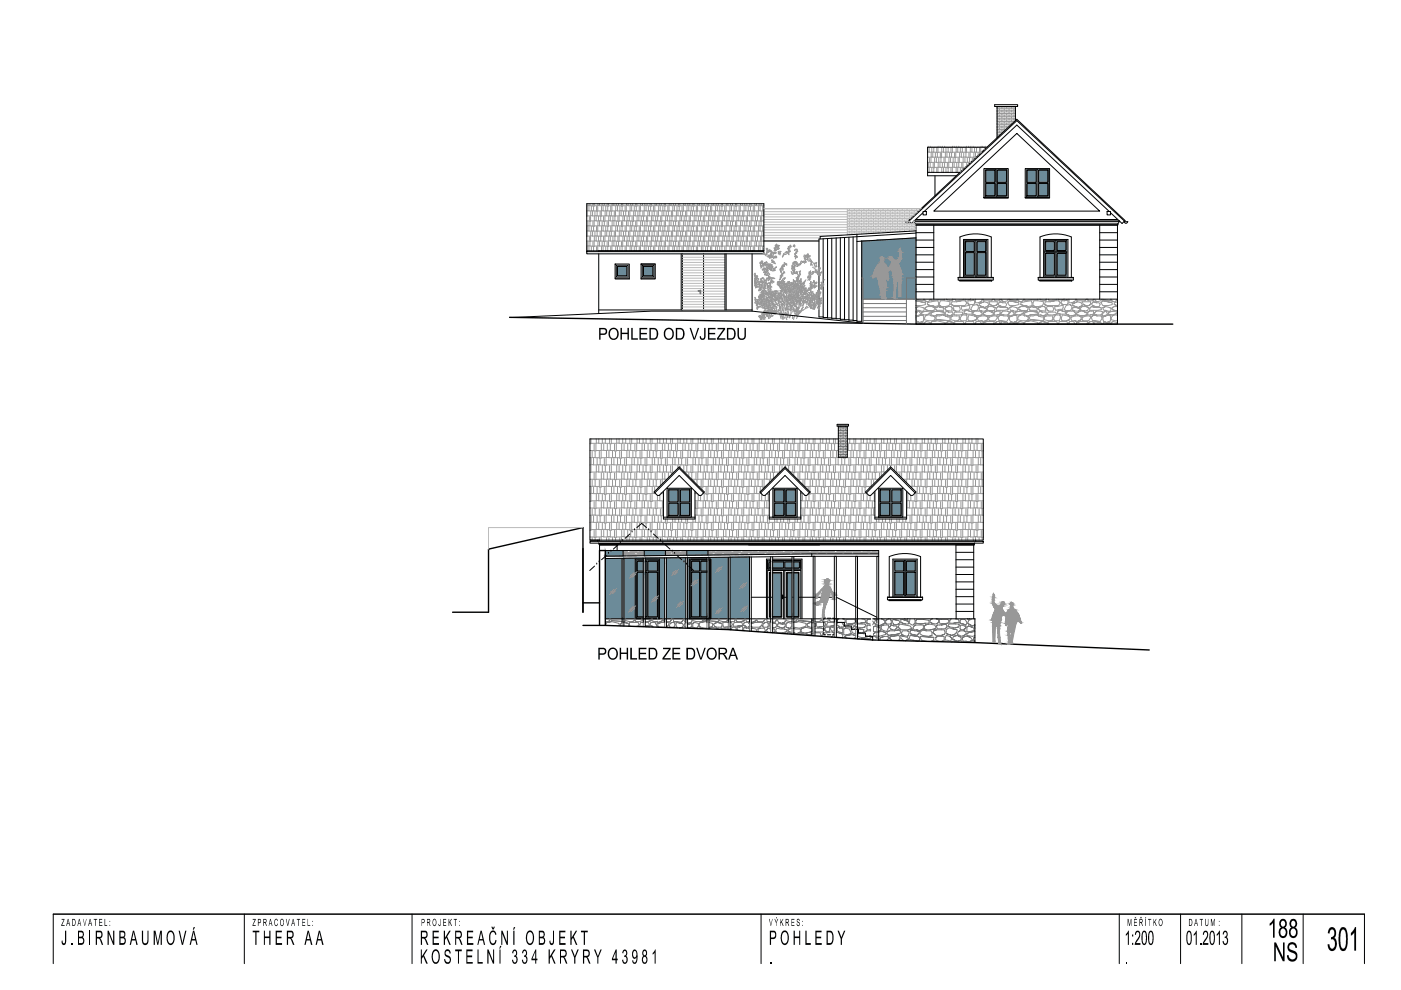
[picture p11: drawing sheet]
<svg xmlns="http://www.w3.org/2000/svg" width="297mm" height="210mm" viewBox="0 0 297 210" stroke-linecap="round" stroke-linejoin="round" font-family="sans-serif">
<g fill="#6c8b99" stroke="#6c8b99" stroke-width=".21">
<path d="M154.8 118.2l4.1-.1z"/>
<path d="M150.3 118.2h4.1z"/>
<path d="M145.8 118.3l4.1-.1z"/>
<path d="M144.1 118.3h1.3z"/>
<path d="M141.3 118.3h2.8z"/>
<path d="M136.8 118.3h4.1z"/>
<path d="M132.3 118.4l4.1-.1z"/>
<path d="M128.3 118.4h3.6z"/>
<path d="M144.1 118.3h1.3v.1z"/>
<path d="M145.6 116.7h4.5v1z"/>
<path d="M136.6 116.7h4.5v1.1z"/>
<path d="M128.5 117.8l3.6 .1z"/>
<path d="M128.3 117.8h.2z"/>
<path d="M185.9 50.9l8.3-.5v.5z"/>
<path d="M144.1 118.3l.2 .1h1.1zM144.3 118.4h1.1v1.1z"/>
<path d="M141.3 118.3v1.2h4.1zM141.3 118.3h2.8l1.3 1.2z"/>
<path d="M154.8 118.2v13h4.1zM154.8 118.2h4.1v13z"/>
<path d="M150.3 118.2v13h4.1zM150.3 118.2h4.1v13z"/>
<path d="M145.8 118.3v12.9h4.1zM145.8 118.3h4.1v12.9z"/>
<path d="M141.3 119.5v11.7h4.1zM141.3 119.5h4.1v11.7z"/>
<path d="M136.8 118.3v12.9h4.1zM136.8 118.3h4.1v12.9z"/>
<path d="M132.3 118.4v12.8h4.1zM132.3 118.4h4.1v12.8z"/>
<path d="M128.3 118.4v12.8h3.6zM128.3 118.4h3.6v12.8z"/>
<path d="M145.6 116.7v1h4.5zM145.6 117.7h4.5z"/>
<path d="M128.6 117.7h3.5l-2.4-1zM129.7 116.7h2.4v1z"/>
<path d="M128.3 116.7v1h.3zM128.3 116.7h1.4l-1.1 1z"/>
<path d="M136.6 116.7v1.1h4.5zM136.6 117.8h4.5z"/>
<path d="M128.5 117.8h3.6l-3.5-.1zM128.6 117.7h3.5v.1z"/>
<path d="M128.3 117.7l.2 .1zM128.3 117.7h.3l-.1 .1z"/>
<path d="M128.5 117.8l3.6 .1zM128.4 117.9h3.7z"/>
<path d="M168.3 119.1v1.3h1.2zM168.3 119.1h1.2v1.3z"/>
<path d="M166.4 119.1v1.3h1.5zM166.4 119.1h1.5v1.3z"/>
<path d="M163.8 119.1v1.3h2.3zM163.8 119.1h2.3v1.3z"/>
<path d="M163.1 119.1v1.3h.3zM163.1 119.1h.3v1.3z"/>
<path d="M137.4 119v2.1h2zM137.4 119h2v2.1z"/>
<path d="M136.8 119v2.1h.3zM136.8 119h.3v2.1z"/>
<path d="M135.1 119v2.1h1.3zM135.1 119h1.3v2.1z"/>
<path d="M137.4 121.3v9.5h2zM137.4 121.3h2v9.5z"/>
<path d="M136.8 121.3v9.5h.3zM136.8 121.3h.3v9.5z"/>
<path d="M135.1 121.3v9.5h1.3zM135.1 121.3h1.3v9.5z"/>
<path d="M192.2 119v2.1h1.8zM192.2 119h1.8v2.1z"/>
<path d="M189.7 119v2.1h1.9zM189.7 119h1.9v2.1z"/>
<path d="M192.2 121.3v4.8h1.8zM192.2 121.3h1.8v4.8z"/>
<path d="M189.7 121.3v4.8h1.9zM189.7 121.3h1.9v4.8z"/>
<path d="M144.3 103.9v2.5h1.9zM144.3 103.9h1.9v2.5z"/>
<path d="M141.8 103.9v2.5h1.9zM141.8 103.9h1.9v2.5z"/>
<path d="M144.3 106.7v2.6h1.9zM144.3 106.7h1.9v2.6z"/>
<path d="M141.8 106.7v2.6h1.9zM141.8 106.7h1.9v2.6z"/>
<path d="M166.7 103.9v2.5h1.9zM166.7 103.9h1.9v2.5z"/>
<path d="M164.2 103.9v2.5h2zM164.2 103.9h2v2.5z"/>
<path d="M166.7 106.7v2.6h1.9zM166.7 106.7h1.9v2.6z"/>
<path d="M164.2 106.7v2.6h2zM164.2 106.7h2v2.6z"/>
<path d="M189.1 103.9v2.5h1.9zM189.1 103.9h1.9v2.5z"/>
<path d="M186.6 103.9v2.5h2zM186.6 103.9h2v2.5z"/>
<path d="M189.1 106.7v2.6h1.9zM189.1 106.7h1.9v2.6z"/>
<path d="M186.6 106.7v2.6h2zM186.6 106.7h2v2.6z"/>
<path d="M148.6 119v2.1h1.3zM148.6 119h1.3v2.1z"/>
<path d="M146.6 119v2.1h1.7zM146.6 119h1.7v2.1z"/>
<path d="M148.6 121.3v9.5h1.3zM148.6 121.3h1.3v9.5z"/>
<path d="M146.6 121.3v9.5h1.7zM146.6 121.3h1.7v9.5z"/>
<path d="M168.3 121.5v9.2h1zM168.3 121.5h1v9.2z"/>
<path d="M166.9 121.5v9.2h1zM166.9 121.5h1v9.2z"/>
<path d="M163.8 121.5v9.2h1.8zM163.8 121.5h1.8v9.2z"/>
<path d="M163.3 121.5v9.2h.1zM163.3 121.5h.1v9.2z"/>
<path d="M182.7 51.1h11.5l-8.3-.2zM185.9 50.9h8.3v.2z"/>
<path d="M182.7 51.1v10.2h11.5zM182.7 51.1h11.5v10.2z"/>
<path d="M182.7 61.3v2.1h11.5zM182.7 61.3h11.5v2.1z"/>
<path d="M136.4 56.5v2h2zM136.4 56.5h2v2z"/>
<path d="M130.9 56.5v2h2zM130.9 56.5h2v2z"/>
<path d="M207.2 51.2v2.1h1.8zM207.2 51.2h1.8v2.1z"/>
<path d="M204.7 51.2v2.1h1.9zM204.7 51.2h1.9v2.1z"/>
<path d="M207.2 53.6v4.7h1.8zM207.2 53.6h1.8v4.7z"/>
<path d="M204.7 53.6v4.7h1.9zM204.7 53.6h1.9v4.7z"/>
<path d="M224.1 51.2v1.9h1.9zM224.1 51.2h1.9v1.9z"/>
<path d="M221.7 51.2v1.9h1.8zM221.7 51.2h1.8v1.9z"/>
<path d="M224.1 53.7v4.6h1.9zM224.1 53.7h1.9v4.6z"/>
<path d="M221.7 53.7v4.6h1.8zM221.7 53.7h1.8v4.6z"/>
<path d="M211.4 36.1v2.6h2zM211.4 36.1h2v2.6z"/>
<path d="M209 36.1v2.6h1.9zM209 36.1h1.9v2.6z"/>
<path d="M211.4 38.9v2.6h2zM211.4 38.9h2v2.6z"/>
<path d="M209 38.9v2.6h1.9zM209 38.9h1.9v2.6z"/>
<path d="M220.2 36.1v2.6h2zM220.2 36.1h2v2.6z"/>
<path d="M217.7 36.1v2.6h2zM217.7 36.1h2v2.6z"/>
<path d="M220.2 38.9v2.6h2zM220.2 38.9h2v2.6z"/>
<path d="M217.7 38.9v2.6h2zM217.7 38.9h2v2.6z"/>
</g>
<g fill="none" stroke="#767676" stroke-width=".21">
<path d="M182.7 58.9h.3v4.5M194.2 58.9h-2v9.8M148 61.7h.5zM148.4 61.7l.2-.2v.8h-.2v-.6M183 63.4h11.2M183 64.4h9.2M183 65.2h9.2M183 66.1h9.2M183 67.1h9.2M183 68h9.2M183 63.4v5.1M177.7 90.6h1.9"/>
<path d="M177.7 90.9h1.9M177.7 91.3h1.9M177.7 91.6h1.9M177.7 92h1.9M177.7 92.3h1.9M177.7 92.6h1.9M177.7 93h1.9M177.7 93.3h1.9M177.7 93.7h1.9M177.7 94h1.9M177.7 94.3h1.9M177.7 94.7h1.9"/>
<path d="M177.7 95h1.9M177.7 95.3h1.9M177.7 95.7h1.9M177.7 96h1.9M177.7 96.4h1.9M177.7 96.7h1.9M178.3 90.4v.2M178.3 90.9v.4M178.3 91.6v.4M178.3 92.3v.3M178.3 93v.3M178.3 93.7v.3"/>
<path d="M178.3 94.3v.4M178.3 95v.3M178.3 95.7v.3M178.3 96.4v.3M178.8 90.6v.3M178.8 91.3v.3M178.8 92v.3M178.8 92.6v.4M178.8 93.3v.4M178.8 94v.3M178.8 94.7v.3M178.8 95.3v.4"/>
<path d="M178.8 96v.4M178.8 96.7v.3M179.3 90.4v.2M179.3 90.9v.4M179.3 91.6v.4M179.3 92.3v.3M179.3 93v.3M179.3 93.7v.3M179.3 94.3v.4M179.3 95v.3M179.3 95.7v.3M179.3 96.4v.3"/>
<path d="M128.7 132l1-.2-1 .2M128.7 132l-.2 .2v.4M129.3 131.2v.4l-.4 .2h-.6M129.5 131.2l.2 .4 2.2 .2M129.7 131.8l1.6 .4v.5M131.7 132.2l-.2 .2 .1 .3M131.7 132.2l.2-.1-.2 .1M131.7 132.2l-.2 .2M131.9 132.1v.6M132.3 132l1 .2-1-.2M132.5 131.2v.6h-.2M132.7 131.2v.4a1.85 1.85 0 0 0 1.8 0v-.4"/>
<path d="M133.3 132.2v.6M133.6 132.8l-.1-.8h1.8l.2 .4-.2 .4M134.7 131.2l.2 .6M134.7 131.6l.2 .2M134.9 132.8h.4h-.4M136 131.2l-.1 .6h-1M136.3 131.2l.1 .5-.1-.1M136.4 132h-.5l-.2 .4v.4h.7M136.4 132.1v.8M136.8 132.7l.9-.1-.9 .1M136.8 132h.7l.2 .6M136.8 131.8h.5"/>
<path d="M137.1 132.9l.4-.1-.4 .1M137.3 131.8l.8-.2-.8 .2M137.5 132.8l.1 .1M138.1 131.2v.4M138.3 131.2l.2 .6h.6M138.5 132.9l-.6-.3v-.4l.2-.2h.8l.4 .6v.4M139.1 131.8l.6 .2-.6-.2M139.5 132.2l.8-.2-.8 .2M139.5 132.2v.6l.2 .2h1.2M139.7 132l.8-.4-.8 .4M140.3 132h.6M140.5 131.2v.4"/>
<path d="M140.7 131.2v.4l.2 .2M140.7 131.6l.2 .2M140.9 131.8h.1M140.9 132.1v.9M141.3 132h.6l-.2 .6-.4 .4M141.3 131.8h.8M142.1 131.8l.3-.6-.3 .6M142.1 132.2l.4-.2-.4 .2M142.5 132h.4M142.7 131.2l.2 .6M142.9 131.8l1.6 .2-1.6-.2M142.9 132l.2 .2v.6l-.2 .2h-.8l-.2-.2 .2-.6"/>
<path d="M142.9 132l.2 .2M143.5 132l1 .2-1-.2M143.5 133l.3 .1-.3-.1M143.5 132l-.2 .4 .2 .6M144 133.2l.7-.2-.7 .2M144.5 132.2h.2l.2 .4-.2 .4M144.5 132l.4-.6-.4 .6M144.9 131.2v.2M145.1 131.2v.4l.3 .4v1.2M145.1 132.8l.3 .1-.3-.1M145.4 132.2l-.3 .2v.4M145.8 133.1l.3 .1-.3-.1"/>
<path d="M145.8 132.1l.1 .1M145.8 132.3l.3 .1M145.9 132.2l.6-.2-.6 .2M146.1 132.4l.4-.2-.4 .2M146.1 133.2l.4-.2-.4 .2M146.7 132.4l-.2-.2 .2 .2-.2 .6M146.7 131.2v.6l-.2 .2M146.9 132.2l.4-.2-.4 .2M146.9 133l.6 .2-.6-.2M146.9 131.2v.4l.8 .2h1M146.9 132.2v.8M147.3 132l.8 .2v.6l-.4 .4h-.2"/>
<path d="M147.9 133.3l.4-.1-.4 .1M148.3 132.8l.2 .2-.2-.2M148.3 133.2l.3 .1-.3-.1M148.5 132l1-.2-1 .2M148.5 132l-.2 .2v.6M148.5 133l1.4 .1M148.7 131.8l.4-.2-.4 .2M149.1 131.2v.4M149.3 131.2l.2 .4h.4M149.5 131.8l.4 .1M149.9 132.1v1.2M150.3 133.2l.8-.2-.8 .2"/>
<path d="M150.3 132l.8 .2v.6l-.8 .2M151.1 133l1.4 .4M151.5 132.2l.6-.2-.6 .2M151.5 132.8l.4 .2-.4-.2M151.5 132.2l-.2 .2 .2 .4M152.1 132l1 .2-1-.2M152.3 131.2v.6l-2-.2M152.5 131.2v.4l1.4 .2M153.1 132.2v.6l-.2 .2h-1M153.9 131.8l.4-.2-.4 .2M154.3 131.2v.4M154.4 133.2h-1.5v.2"/>
<path d="M154.4 132h-1.1v.6l.2 .4 .9-.1M154.4 132.1v1.4M154.8 132h.3l.2 .4-.2 .4h-.3M154.8 133.4v.1M155.1 133.5l.2-.5h.8v.6M155.9 131.2l-.2 .6h-.9M156.1 131.2v.4l.2 .2h.8M156.3 132.8l1.2-.2-1.2 .2M156.7 133l.6-.2-.6 .2M156.7 133h-.4l.1 .6M157.1 131.8l.8-.2-.8 .2M157.3 132.8l.2 .2-.1 .7 .1-.1"/>
<path d="M157.5 132.6l-.2-.6h-1.6l-.2 .8h.8M157.7 132.6l.4 .2-.4-.2M157.9 133l-.2 .2 .1 .5M157.9 133l.4 .2-.4-.2M157.9 131.2v.4M158.1 131.2l.2 .6h.6M158.1 132.8l.2 .2h.6M158.3 133.2h.4M158.7 132l.2 .3-.2-.3M158.7 133h.1M158.7 133.2l.2 .4M158.7 132h-.8l-.2 .2v.4"/>
<path d="M158.7 133.2l.2 .2M158.9 131.8h.1M158.9 132.1v1.7M159.3 133.3l.2-.1-.2 .1M159.3 132.2l.8-.2-.8 .2M159.3 131.9l.2 .1M159.5 133.2l.8 .2 .2 .5M159.5 132l.8-.4-.8 .4M160.1 132h1.6l-.2 .6-.4 .4h-1.6l-.2-.2M160.3 131.2v.4M160.5 131.6l.2 .2h1.2M160.5 131.6l.2 .2"/>
<path d="M160.5 131.2v.4M160.7 133.4l.6-.2-.6 .2M160.7 133.4l.1 .6M161.3 133.2h.8l.2 .6-.3 .2 .3-.2M161.7 132.8h.1M161.7 132.8l.2 .2M161.9 131.8l.3-.6-.3 .6M161.9 132.2l.4-.2-.4 .2M161.9 132.2l-.2 .6M162.3 132h.4l.2 .2M162.5 133.6l.4-.4-.4 .4M162.5 133.6l.2 .4 .2 .1-.2-.1"/>
<path d="M162.5 131.2l.2 .6 .7 .1M162.7 132l.2 .2M162.9 132.2v.6l-.2 .2h-.8l-.2-.2M162.9 133.2l.5 .2-.5-.2M163.3 133h.1l-.3-.6 .2-.4h.1v2.1M163.8 132.1l.7 .1 .2 .4-.2 .4M163.8 133.2l.7-.2-.7 .2M163.8 133.4h.5v.6l-.5 .1 .5-.1M163.8 131.9l.5 .1M164.3 132l.4-.6-.4 .6M164.7 131.2v.2M164.9 131.2l.2 .8 .6 .2-.6-.2"/>
<path d="M164.9 132.8l.4 .2-.4-.2M164.9 134.2h1M165.3 133l.6 .2-.6-.2M165.7 132.2l.6-.2-.6 .2M165.9 132.4l.4-.2-.4 .2M165.9 133.2l.4-.2-.4 .2M165.9 132.4l-.8-.2-.2 .2v.4M166.3 133.4l.6 .2-2.2-.4-.2 .4v.4l.4 .2-.4-.2M166.3 132.2l.2 .2v.4l-.2 .2M166.5 131.2v.6l-.2 .2M166.7 132.2l.4-.2-.4 .2M166.7 133l.6 .2-.6-.2"/>
<path d="M166.7 131.2v.4l1.2 .2M166.7 132.2v.8M166.9 133.6l-.2 .4-.8 .2 .8-.2M167.1 134l.8 .4-.8-.4-.2 .4M167.1 132l.8 .2v.6l-.4 .4h-.2M167.3 133.4l.6-.2-.6 .2M167.3 133.4l-.2 .4M167.5 134l-.4-.2 .8 .3M167.9 134.4h.1M167.9 132.1v2.4M168.3 132l1-.2-1 .2M168.3 133.2l.4 .2-.4-.2"/>
<path d="M168.3 134.2l.6 .2-.6-.2M168.3 134.4l.4 .1-.4-.1M168.7 133.4h1v.6l-.8 .4 .8-.4M168.9 131.2v.4l-.6 .2M169.1 131.2l.2 .4 2.8 .2-2.8-.2M169.3 131.8l1.6 .4v.6l-1.4 .4-1.2-.2M169.7 134.2l.6 .2-.6-.2-.6 .3M169.9 133.4l.2-.2-.2 .2v.6M170.1 133.2l.8-.2-.8 .2M170.3 134.4l1.2 .2-.6-.2M170.3 134.2l-.4-.2 .4 .2 1.6-.2-.8 .2M170.9 133l1.4 .4v.4l-.4 .2 .4-.2"/>
<path d="M171.3 132.2l.6-.2-.6 .2M171.3 132.8l.4 .2-.4-.2M171.3 132.2l-.2 .2 .2 .4M171.5 134.6v.1M171.7 133h.7M171.7 134.6l.7-.4zM171.7 134.6v.1M171.9 132l.5 .1M172.1 131.2v.6M172.3 131.2v.4h.1M172.4 132.1v2.7M172.8 134.2h1.1l.2 .7"/>
<path d="M172.8 133.2h1.3l.6 .2-.6-.2M172.8 132.2v.7M173.5 133l1.4-.2zM174.1 131.2v.4l-.4 .2-.9-.1M174.3 131.2v.4l.2 .2h1l.2-.6M174.7 133.4l-.2 .6h-1.6l-.1-.2M174.9 132.8l.2-.4-.2-.4h-1.8v.6l.2 .4h.2M174.9 133.6l.2 .2-.2-.2M174.9 133.2l.2-.2h.8v.8l-.4 .2 .4-.2M174.9 133.2v.4M175.1 133.8l.4 .2-.4-.2M175.1 133l-.2 .2"/>
<path d="M175.3 134.2l.6-.2-1.4 .2-.2 .7M175.9 134l1 .2-.4-.2M175.9 131.2v.4l.2 .2h.8M176.1 132.8l.8-.2-.8 .2M176.2 135.1l.3-.1-.3 .1M176.5 133h-.4l.2 .8h.6M176.5 133l.4-.1-.4 .1M176.9 131.8h.1M176.9 134.2l-.4 .8M176.9 132h-1.4l-.2 .8h.8M176.9 132.1v3M177.3 134l1.2 .4-1.2-.4"/>
<path d="M177.5 132.2l.2-.2h.8l.4 .6v.4h-.4M177.5 133.2l.2-.2 .4 .2-.4-.2zM177.5 132.2v.4l.6 .4h.4M177.5 131.6l-.2 .1M177.5 133.2l.2 .8M177.6 131.3l.3-.1-.3 .1M177.6 131.3l-.1 .1M177.7 132l-.2 .2M178.1 133.2h.4l.2 .2v.8l-1-.2 1 .2M178.5 133h.1M178.5 134.4l.2 .2-.2-.2M178.7 131.2l.5 .1-.5-.1"/>
<path d="M178.7 134.6v.6h-.2h.2M178.9 133.4l.4-.2-.4 .2M178.9 133.4v1.2l1.6-.2-1 .2M179 132.5h.8M179.1 135l.2 .2-.2-.2 .2-.2zM179.1 132.7l.2 .3h1.2M179.2 131.3v.6l-.2 .2M179.3 134.8l1-.2-1 .2M179.3 133.2l.8 .2 .4 1M179.3 135.2l.3 .1M179.8 132.3l1.4-.2-1.4 .2M179.8 132.5l1-.2-1 .2"/>
<path d="M180.3 134.6l1.1 .2-.5-.2M180.5 133.4h.1M180.5 133.3h.1M180.5 133.4l.2 .8 .7 .2M180.8 132.3l.2 .6-.4 .4M180.9 135.4l.5-.2-.5 .2M181 132.9l-.4 .4M181.2 132.1l.2-.4-.2-.4h-1.8v.6l.2 .4h.2M181.2 132.7l.4 .2-.4-.2M181.4 132.1v3.3M181.6 132.9l1.2 .2M181.9 135.5l.4-.1-.4 .1"/>
<path d="M181.9 134.4l.4-.2-.4 .2v.6l2.4 .4-1.6-.2M181.9 131.2l-.3 .3v.6h.8M182 133.4v.1M182 133.9l-.2 .2M182.2 133.3l1 .2-1.8-.4-.5 .3M182.3 135.4v.1M182.4 134.2l.9 .2-.9-.2M182.7 131.2l.7 .1 .2 .6-1.2 .2 1.2-.2M182.7 135.4l1 .2-1-.2-.1 .1M182.8 133.1l.6-.2-.6 .2M183.2 133.5l-.3 .7M183.3 134.4h.2"/>
<path d="M183.4 133.9l.4-.2-.4 .2M183.4 132.3l.2 .2-.2 .4M183.4 132.3h-2l-.2 .4M183.4 133.9l-.1 .3M183.4 132.3l.2 .2M183.5 134.9h.1h-.1M183.5 134.7l.7 .2 .4-.2-.4 .2M183.7 135.6h.1M183.8 132.1l.6 .2-.6-.2M183.8 132.1h.1M183.8 133.7h.8M183.8 133.3l.2 .2"/>
<path d="M184 133.5l.6-.1-.2 .1M184.4 132.3l.2 .1-.2-.1M184.6 133.7h.1M184.6 132.7l-.6-.2-.2 .2v.6l.2 .2M184.6 131.3h-.6l-.2 .2v.6M184.7 134.9v.3l-.4 .2 .4-.2M184.7 134.9h.1M184.8 134.9h.6M184.9 134.9l.1 .4-.1-.1M184.9 135.7l.1-.1-.1 .1M185 131.7l.2 .2-.2 .6M185.2 134.3l.4-.2-.4 .2"/>
<path d="M185.2 132.9l.4-.2-.4 .2v1h.6M185.3 131.2l.3 .1 .2-.1-.2 .1zM185.4 134.9l.6 .2-.6-.2M185.6 134.1l1-.2-1 .2M185.6 132.7l1 .4zM185.6 132.3l.8 .4-.8-.4M185.8 133.9l1-.2-1 .2M185.9 132.1v3.6M186 135.1l.4 .6M186.3 131.2l-.7 .3-.2 .6 .2 .2M186.4 132.7l1.2-.6-1.2 .6M186.6 133.9h.6"/>
<path d="M186.6 133.1l.2 .6M186.8 135.1l.8-.2-.8 .2M186.8 135.1l-.2 .2v.4M186.9 131.2l.3 .1-.3-.1M187.2 133.9l.6 .2-.6-.2M187.2 131.3l.4 .2-.4-.2M187.4 132.5h1v.6l-.4 .8-1-.4-.2-.8 .6-.2-.6 .2M187.6 134.9h.6l.2 .2-.2-.2M187.6 131.5v.6M187.8 134.1v.4l-1.4 .4-1.2-.2v-.4M187.8 131.5l.4-.2-.4 .2v.6M187.8 132.1h.1"/>
<path d="M188 132.3l-.2-.2 .2 .2h.8M188 134.3l.4 .4 1.6-.2-1.6 .2zM188.2 131.3l.2-.1-.2 .1M188.2 133.9l.4-.2-.4 .2-.2 .4M188.4 135.1l-.2 .6-.3 .1 .3-.1M188.6 132.9l.4-.4-.4 .4M188.6 135.1l.4-.2-.4 .2M188.6 135.1l.4 .7-.4-.5M188.6 133.7h1l1-.2-1 .2M188.6 132.9l.2 .4M188.7 131.2l.3 .3-.3-.3M189 132.5l.6 .2-.6-.2"/>
<path d="M189 131.5v.6l-.2 .2 .2-.2M189 134.9l1.6-.2-1.6 .2M189.2 133.5l-.4-.2 .4 .2h.6M189.4 131.3l1 .2-1-.2-.2 .4 .2 .6 .4 .2-.4-.2M189.6 132.7h.6v.4l-.4 .4 .4-.4M190.4 131.5h.2l.2 .4-.2 .4-.8 .2 .8-.2M190.4 132.9l.6 .6-.6-.6 .4-.6 2.2 .4 .4 .6-1 .2 1-.2M190.6 134.7l.2 .8-.3 .3 .3-.3M190.6 133.5l.4 .4-.4-.4M191 134.7l.6 .2-.6-.2v.6l.7 .6M191 133.9l-.2 .4-.8 .2 .8-.2M191 133.5h1.4"/>
<path d="M191.4 131.3l.6 .2-1-.2v.6l.4 .2-.4-.2M191.6 134.9l.8 .2 .2 .4-.7 .4 .7-.4M191.6 134.7l-.4-.2 1.2 .4M192 131.3l-.2-.1 .2 .1 .5-.1-.1 .1M192 131.5l.6 .2-.6-.2M192.4 133.7l.4 .2-.4-.2h-1l-.2 .8M192.6 131.7v.6l-1.2-.2 .6 .2M192.8 133.9l-.2 .8-.2 .2 .2-.2M192.9 131.2l-.1 .9 .8 .4M193 134.7l1.6 .2-1.6-.2M193 134.7l-.2 .8 1.8 .4-1-.2M193 133.7l.4-.2-.4 .2v.6"/>
<path d="M193 134.3l1.4 .4zM193.4 133.5l.6 .2-.6-.2M193.8 132.7l.4-.2-.4 .2-.2 .4 .2 .4 1.2 .2-.6-.2M193.8 131.2l.2 .3v.6l-.4 .4 .4-.4M194 133.7l1 .2-.6-.2M194.2 131.5l.2-.2-.2 .2v.6M194.2 132.1l1 .2-1-.2M194.2 132.5h1.6v.8l-.8 .4 .8-.4M194.4 131.3h1.4l1.2 .2v.6l-1.8 .2 1-.2M194.6 134.9l.4 .2-.4-.2M195 135.1v.6l-.4 .2 .4-.2M195 133.9l-.6 .8 .4-.4"/>
<path d="M195.2 134.9l2.8 .2-2.8-.2 .2 .8 1.1 .3M195.3 135.9h.1M195.4 135.9h.1M195.8 133.5l.6 .2-.6-.2-.6 .4-.2 .4 .6 .4 1.4 .2M196 132.7l.2-.2-.2 .2v.6M196.2 132.5l.8-.2-.8 .2M196.4 133.7h1l.2 .4v.6l-.6 .2 .6-.2M196.4 133.5l-.4-.2 .4 .2h.8M197 132.3l1.2 .2 .2 .4v.4l-1.2 .2 1.2-.2M197.2 131.5l.5-.3zM197.2 131.5v.4M197.6 132.1l-.4-.2 1.2 .4"/>
<path d="M198 135.1v.6l-.6 .3 .6-.3M198 133.7l-.2 .4 .4 .4-.4-.4M198 136l.2-.1-.2 .1M198.2 134.5l.2 .2-.2-.2M198.2 135.9l.2 .1-.2-.1M198.4 135.1v.6l1.4 .2M198.4 132.3l.6-.4zM198.4 134.7h1.2M198.5 131.2l.5 .1-.5-.1M198.6 133.5l-.6 .2 .6-.2h1.6l.2 .6-.2 .4-.6 .2 .6-.2M198.8 134.9l-.4 .2 .4-.2h1.4v.8l-.4 .2 .4-.2M198.8 132.5l-.2 .2 .2-.2h.8"/>
<path d="M199 131.3v.6M199.6 132.3l1.4-.2-1.4 .2M199.6 132.5l1-.2-1 .2M200.6 132.3l.2 .6-.4 .4h-1.6l-.2-.6M201 132.1l.2-.4-.2-.4h-1.8v.6l.2 .4h.2M201.4 134.9l.4 .4-.4-.4-.8-.2-.2 1 1.2 .2 .2-.6M201.4 132.9l-.4-.2 .4 .2 1.2 .2M201.7 131.2l-.3 .3v.6h.8M201.7 136.1l.3-.2 1.4 .3M201.8 134.7l.6-.2 .4-.4-.4 .4zM202 135.5l1 .4zM202 133.3l-.8-.2-.6 .4v.8l1.2 .4-1.2-.4"/>
<path d="M202 133.3l1 .2-1-.2M202.2 134.9l.8-.2-.8 .2-.2 .6M202.2 132.1l1.2-.2-1.2 .2M202.5 131.2l.7 .1 .2 .6M202.6 133.1l.6-.2-.6 .2M203 134.7l.8 .4-.8-.4M203 133.5l-.2 .6M203.2 133.9l.4-.2-.4 .2-.2 .6 1 .4M203.2 132.3l.2 .2M203.4 132.5l-.2-.2h-2l-.2 .4M203.4 132.5l-.2 .4M203.6 133.7h.8l.4 .2-.4-.2"/>
<path d="M203.6 132.7l.2-.2 .8 .2M203.6 133.3l.2 .2h.4M203.6 132.1v-.6l.2-.2h.8l.4 .6-.2 .6M203.6 132.1l.6 .2-.6-.2M203.6 132.1h.1M203.6 133.3l.2 .2M203.6 132.7v.6M203.7 136.2h.1M203.8 136.1l.8 .1M203.8 135.1v.6l-.8 .2 .8-.2M203.8 132.5l-.2 .2M204 135.3l.2-.2-.2 .2"/>
<path d="M204 135.3l.2 .6h.6M204.2 135.1l.4-.2-.4 .2M204.2 133.5l.4-.2-.4 .2M204.2 132.3l.6 .2-.6-.2M204.6 132.7l.2 .2-.2-.2M204.6 134.9h.6M204.8 135.9l.6 .2 .8-.4-.8 .4zM204.8 133.9v.6l-.8 .4 .8-.4M204.8 132.9l-.2 .4 .2-.2M205 134.3l.4-.2-.4 .2v.4l1.2 .2 .5-.1M205 132.9l.4-.2-.4 .2M205 132.9v1h.6"/>
<path d="M205.1 131.2l.3 .1-.3-.1M205.2 134.9l.6 .2-.6-.2M205.4 134.1l1-.2-1 .2M205.4 132.7l.6 .2-.6-.2M205.4 132.3l.8 .4-.8-.4M205.4 131.3l.2-.1-.2 .1M205.6 136.2l.2-.1-.2 .1M205.6 133.9l1-.2-1 .2M205.8 135.1l.4 .6M205.8 136.1h.9M206 132.9l.4 .2-.4-.2M206.1 131.2l-.7 .3-.2 .6 .2 .2"/>
<path d="M206.2 132.7l.5-.2-.5 .2M206.4 135.3l.3-.2zM206.4 135.7l.3 .2zM206.4 133.9h.3M206.4 135.3v.4M206.4 133.1l.2 .6M206.6 132.7h.1h-.1M206.6 132.7l.1 .5M206.7 131.2h.1"/>
</g>
<g fill="none" stroke="#989898" stroke-width=".21">
<path d="M196.7 32.3h.1M196.7 31.3v1M196.7 35.6v.9M196.7 31.2h.1M196.7 32.2h.3M196.7 36.5h.3M196.8 31.2h.1M196.8 34.5v1h-.1M196.8 35.4h.4M197 31.3v1h.6v-1M197 35.5v1M197.1 33.5v1"/>
<path d="M197.2 31.2h.1M197.2 34.6v.9h.7M197.2 31.2h1.7M197.4 33.5v1M197.4 32.4v.9h-.7M197.4 33.3h.4M197.6 32.2h.4M197.6 36.5h.4M197.6 35.6v.9M197.8 32.3v1h.5v-.9M197.9 34.5v1.1h.2v-1.1M198 31.3v1h.6"/>
<path d="M198 35.6v.9M198.1 33.5v.9h-1.4M198.1 34.4h.4M198.3 33.3h.4M198.5 33.4v1h.5v-1M198.6 31.3v1.1h.3v-1.1M198.6 35.6v.9M198.7 32.4v.9h.7M198.9 35.6v.9M198.9 31.2h.1M198.9 34.5v1h-.8M198.9 35.4h.4"/>
<path d="M199 34.4h.5M199.3 31.2h.1M199.3 34.5v1h.5v-1M199.3 31.2h.5M199.4 32.4v1h.2v-1M199.7 31.3v1h-.8M199.7 32.2h.4M199.7 36.5h.4M199.7 35.6v.9M199.8 31.2h.1M199.8 35.4h.5M200.1 31.3v1h.5v-1"/>
<path d="M200.1 35.5v1M200.1 33.5v1M200.3 31.2h.1M200.3 31.2h1.7M200.3 34.6v.9h.6M200.4 33.5v1M200.4 32.4v.9h-.8M200.4 33.3h.4M200.6 32.2h.4M200.6 36.5h.4M200.6 35.6v.9M200.8 32.3v1h.5v-.9"/>
<path d="M200.9 34.5v1.1h.3v-1.1M201 31.3v1h.6M201 35.6v.9M201.2 33.5v.9h-1.7v-.9M201.2 34.4h.3M201.3 33.3h.4M201.5 33.4v1h.6v-1M201.6 31.3v1.1h.3v-1.1M201.6 35.6v.9M201.7 32.4v.9h.7M201.9 35.6v.9M202 31.2h.1"/>
<path d="M202 34.5v1h-.8M202 35.4h.3M202.1 34.4h.4M202.3 31.2h.1M202.3 34.5v1h.5v-1M202.3 31.2h.5M202.4 32.4v1h.2v-1M202.7 31.3v1h-.8M202.7 32.2h.4M202.7 36.5h.4M202.7 35.6v.9M202.8 31.2h.1"/>
<path d="M202.8 35.4h.5M203.1 31.3v1h.5v-1M203.1 35.5v1M203.1 33.5v1M203.3 31.2h.1M203.3 34.6v.9h.6M203.3 31.2h1.7M203.4 33.5v1M203.4 32.4v.9h-.8M203.4 33.3h.4M203.6 35.6v.9M203.6 32.2h.4"/>
<path d="M203.8 32.3v1h.5v-.9M203.9 34.5v1.1h.3v-1.1M204 31.3v1h.7M204 35.6v.5M204.2 35.5h.5M204.2 33.5v.9h-1.7v-.9M204.2 34.4h.4M204.3 33.3h.5M204.6 33.4v1h.5v-1M204.7 31.3v1.1h.2v-1.1M204.8 32.4v.9h.6M205 31.2h.1"/>
<path d="M205 34.5v.7M205.1 34.4h.5M205.3 31.2h.1M205.3 31.2h.6M205.3 34.5v.4M205.4 32.4v1h.3v-1M205.6 33.5v.9h.2M205.7 31.3v1h-.8M205.7 32.2h.4M205.9 31.2h.1M206.1 31.3v1h.5v-1M206.1 33.5v.6"/>
<path d="M206.3 31.2h.1M206.3 31.2h1.7M206.4 33.5v.3M206.5 32.4v.9h-.8M206.5 33.3h.3M206.6 32.2h.4M206.8 32.3v1h.2M207 31.3v1h.7M207.4 32.4v.5M207.7 31.3v1.1h.2v-1.1M207.8 32.4v.1M207.9 32.3h.2"/>
<path d="M208 31.2h.1M208.4 31.2h.1M208.4 31.2h.5M208.7 31.3v.4M208.9 31.2h.1M209.1 31.3h.1M211.8 28.8h-.4l.1 .3M211.9 22.6v.1M211.9 23v.4M211.9 23.7v.4M211.9 24.4v.3M211.9 25.1v.3"/>
<path d="M211.9 25.8v.3M211.9 26.4v.4M211.9 27.1v.3M211.9 27.8v.3M211.9 28.5v.2M212.4 22.7v.3M212.4 23.4v.3M212.4 24.1v.3M212.4 24.7v.4M212.4 25.4v.4M212.4 26.1v.3M212.4 26.8v.3"/>
<path d="M212.4 27.4v.4M212.4 28.1v.2M212.5 28.1h-1.1v.4h.8M212.9 27.8h.1M212.9 22.6v.1M212.9 23v.4M212.9 23.7v.4M212.9 24.4v.3M212.9 25.1v.3M212.9 25.8v.3M212.9 26.4v.4M212.9 27.1v.3"/>
<path d="M213.3 27.4h-1.9v.4h1.5M213.4 22.7v.3M213.4 23.4v.3M213.4 24.1v.3M213.4 24.7v.4M213.4 25.4v.4M213.4 26.1v.3M213.4 26.8v.3M213.9 22.6v.1M213.9 23v.4M213.9 23.7v.4M213.9 24.4v.3"/>
<path d="M213.9 25.1v.3M213.9 25.8v.3M213.9 26.4v.4M214 26.8h-2.6v.3h2.2M214.4 22.7v.3M214.4 23.4v.3M214.4 24.1v.3M214.4 24.7v.4M214.4 25.4v.4M214.4 26.1v.2M214.7 26.1h-3.3v.3h3M215 22.6v.1"/>
<path d="M215 23v.4M215 23.7v.4M215 24.4v.3M215 25.1v.3M215 25.8v.1M215.3 25.4h-3.9v.4h3.7M215.3 24.7h-3.9v.4h3.9M215.3 24.1h-3.9v.3h3.9M215.3 23.4h-3.9v.3h3.9M215.3 22.7h-3.9v.3h3.9M124.4 46.8h.6M124.4 49h2.1"/>
<path d="M124.4 51.1h.6M124.4 49.1v1M124.4 44.8v1M124.5 43.7l-.1 1M124.5 44.7h.4M124.5 48v1M124.5 52.3v.9M124.7 43.2v.4h-.3M124.7 46.9v1h-.3M124.7 51.2v1h-.3M124.7 43.6h.4M124.7 47.9h.4"/>
<path d="M124.7 52.1h.4M124.9 43.7v1h.5v-1M124.9 47.9v1.1M124.9 52.2v1M125 45.9v1h.2v-1M125 50.1v1.1h.2v-1.1M125.1 43.2v.4h.6M125.1 47v.9h.6M125.1 51.2v1h.6M125.3 44.8v1h-.9M125.3 49.1v1h-.9M125.3 45.7h.3"/>
<path d="M125.3 50h.3M125.4 48v1M125.4 52.3v.9M125.4 44.7h.4M125.6 44.8v1h.5v-1M125.6 49v1.1h.5v-1.1M125.7 43.2v.5h.3v-.5M125.7 47v1h.3v-1M125.7 51.2v1.1h.3v-1.1M125.8 48.1v.9M125.8 52.3v.9M126 45.9v.9h-.8"/>
<path d="M126 50.1v1h-.8M126 46.8h.4M126 51.1h.4M126.1 45.7h.5M126.1 50h.5M126.4 45.8v1h.5v-1M126.4 50.1v1h.5v-1M126.5 48v1h.2v-1M126.5 43.7v1.1M126.5 52.3v.9M126.6 49.1v1h.6M126.7 49h2.8"/>
<path d="M126.7 43.7v1.1M126.7 52.3v.9M126.8 43.2v.4h-.8M126.8 46.9v1h-.8M126.8 51.2v1h-.8M126.8 43.6h.3M126.8 47.9h.3M126.8 52.1h.3M126.9 46.8h.5M126.9 51.1h.5M127.1 43.2v.4h.6v-.4M127.1 46.9v1h.6v-1"/>
<path d="M127.1 51.2v1h.6v-1M127.2 44.8v1M127.2 49.1v1h.3v-1M127.4 45.9v.9h.6M127.4 50.2v.9h.6M127.5 44.8v1M127.5 43.7v1h-1.7v-.9M127.5 44.7h.4M127.5 48v1M127.5 52.3v.9M127.7 43.6h.4M127.7 47.9h.4"/>
<path d="M127.7 52.1h.4M127.9 43.7v1h.5v-1M127.9 47.9v1.1M127.9 52.2v1M128 45.9v1h.3v-1M128 50.1v1.1h.3v-1.1M128.1 43.2v.4h.6M128.1 47v.9h.6M128.1 51.2v1h.6M128.3 44.8v1h-1.7v-1M128.3 49.1v1h-.8M128.3 45.7h.3"/>
<path d="M128.3 50h.3M128.4 44.7h.4M128.4 48v1M128.4 52.3v.9M128.6 44.8v1h.6v-1M128.6 49v1.1h.6v-1.1M128.7 43.2v.5h.3v-.5M128.7 47v1h.3v-1M128.7 51.2v1.1h.3v-1.1M128.8 48.1v.9M128.8 52.3v.9M129.1 45.9v.9h-.8"/>
<path d="M129.1 50.1v1h-.8M129.1 46.8h.3M129.1 51.1h.3M129.2 45.7h.4M129.2 50h.4M129.4 45.8v1h.5v-1M129.4 50.1v1h.5v-1M129.5 48v1h.2v-1M129.5 43.7v1.1M129.5 52.3v.9M129.6 49.1v1h.6M129.7 49h2.8"/>
<path d="M129.7 43.7v1.1M129.7 52.3v.9M129.8 43.2v.4h-.8M129.8 46.9v1h-.8M129.8 51.2v1h-.8M129.8 43.6h.4M129.8 47.9h.4M129.8 52.1h.4M129.9 46.8h.5M129.9 51.1h.5M130.2 43.2v.4h.5v-.4M130.2 46.9v1h.5v-1"/>
<path d="M130.2 51.2v1h.5v-1M130.2 49.1v1h.3v-1M130.2 44.8v1M130.4 45.9v.9h.6M130.4 50.2v.9h.6M130.5 44.8v1M130.5 43.7v1h-1.7v-.9M130.5 44.7h.4M130.5 48v1M130.5 52.3v.9M130.7 43.6h.4M130.7 47.9h.4"/>
<path d="M130.7 52.1h.4M130.9 43.7v1h.5v-1M130.9 47.9v1.1M130.9 52.2v1M131 45.9v1h.3v-1M131 50.1v1.1h.3v-1.1M131.1 43.2v.4h.7M131.1 47v.9h.7M131.1 51.2v1h.7M131.3 44.8v1h-1.7v-1M131.3 49.1v1h-.8M131.3 45.7h.4"/>
<path d="M131.3 50h.4M131.4 44.7h.5M131.4 48v1M131.4 52.3v.9M131.7 44.8v1h.5v-1M131.7 49v1.1h.5v-1.1M131.8 43.2v.5h.2v-.5M131.8 47v1h.2v-1M131.8 51.2v1.1h.2v-1.1M131.9 48.1v.9M131.9 52.3v.9M132.1 45.9v.9h-.8"/>
<path d="M132.1 50.1v1h-.8M132.1 46.8h.3M132.1 51.1h.3M132.2 45.7h.5M132.2 50h.5M132.4 45.8v1h.6v-1M132.4 50.1v1h.6v-1M132.5 48v1h.3v-1M132.5 43.7v1.1M132.5 52.3v.9M132.7 49.1v1h.6M132.8 49h2.7"/>
<path d="M132.8 43.7v1.1M132.8 52.3v.9M132.8 43.2v.4h-.8M132.8 46.9v1h-.8M132.8 51.2v1h-.8M132.8 43.6h.4M132.8 47.9h.4M132.8 52.1h.4M133 46.8h.4M133 51.1h.4M133.2 43.2v.4h.5v-.4M133.2 46.9v1h.5v-1"/>
<path d="M133.2 51.2v1h.5v-1M133.3 49.1v1h.2v-1M133.3 44.8v1M133.4 45.9v.9h.6M133.4 50.2v.9h.6M133.5 44.8v1M133.6 43.7v1h-1.7v-.9M133.6 48v1M133.6 52.3v.9M133.6 44.7h.3M133.7 43.6h.4M133.7 47.9h.4"/>
<path d="M133.7 52.1h.4M133.9 43.7v1h.6v-1M133.9 47.9v1.1M133.9 52.2v1M134 45.9v1h.3v-1M134 50.1v1.1h.3v-1.1M134.1 43.2v.4h.7M134.1 47v.9h.7M134.1 51.2v1h.7M134.4 44.8v1h-1.7v-1M134.4 49.1v1h-.9M134.4 45.7h.3"/>
<path d="M134.4 50h.3M134.5 48v1M134.5 52.3v.9M134.5 44.7h.4M134.7 44.8v1h.5v-1M134.7 49v1.1h.5v-1.1M134.8 43.2v.5h.2v-.5M134.8 47v1h.2v-1M134.8 51.2v1.1h.2v-1.1M134.9 48.1v.9M134.9 52.3v.9M135.1 45.9v.9h-.8"/>
<path d="M135.1 50.1v1h-.8M135.1 46.8h.4M135.1 51.1h.4M135.2 45.7h.5M135.2 50h.5M135.5 45.8v1h.5v-1M135.5 50.1v1h.5v-1M135.5 48v1h.3v-1M135.5 43.7v1.1M135.5 52.3v.9M135.7 49.1v1h.6M135.8 49h2.7"/>
<path d="M135.8 43.7v1.1M135.8 52.3v.9M135.8 43.2v.4h-.8M135.8 46.9v1h-.8M135.8 51.2v1h-.8M135.8 43.6h.4M135.8 47.9h.4M135.8 52.1h.4M136 46.8h.4M136 51.1h.4M136.2 43.2v.4h.5v-.4M136.2 46.9v1h.5v-1"/>
<path d="M136.2 51.2v1h.5v-1M136.3 49.1v1h.3v-1M136.3 44.8v1M136.4 45.9v.9h.7M136.4 50.2v.9h.7M136.6 44.8v1M136.6 43.7v1h-1.7v-.9M136.6 44.7h.4M136.6 48v1M136.6 52.3v.9M136.7 43.6h.5M136.7 47.9h.5"/>
<path d="M136.7 52.1h.5M137 43.7v1h.5v-1M137 47.9v1.1M137 52.2v1M137.1 45.9v1h.2v-1M137.1 50.1v1.1h.2v-1.1M137.2 43.2v.4h.6M137.2 47v.9h.6M137.2 51.2v1h.6M137.4 44.8v1h-1.7v-1M137.4 49.1v1h-.8M137.4 45.7h.3"/>
<path d="M137.4 50h.3M137.5 44.7h.5M137.5 48v1M137.5 52.3v.9M137.7 44.8v1h.5v-1M137.7 49v1.1h.5v-1.1M137.8 43.2v.5h.3v-.5M137.8 47v1h.3v-1M137.8 51.2v1.1h.3v-1.1M138 48.1v.9M138 52.3v.9M138.1 45.9v.9h-.8"/>
<path d="M138.1 50.1v1h-.8M138.1 46.8h.4M138.1 51.1h.4M138.2 45.7h.5M138.2 50h.5M138.5 45.8v1h.5v-1M138.5 50.1v1h.5v-1M138.5 48v1h.3v-1M138.5 43.7v1.1M138.5 52.3v.9M138.7 49.1v1h.6M138.8 43.7v1.1"/>
<path d="M138.8 52.3v.9M138.8 49h2.8M138.9 43.2v.4h-.8M138.9 46.9v1h-.8M138.9 51.2v1h-.8M138.9 43.6h.3M138.9 47.9h.3M138.9 52.1h.3M139 46.8h.4M139 51.1h.4M139.2 43.2v.4h.6v-.4M139.2 46.9v1h.6v-1"/>
<path d="M139.2 51.2v1h.6v-1M139.3 44.8v1M139.3 49.1v1h.3v-1M139.4 45.9v.9h.7M139.4 50.2v.9h.7M139.6 44.8v1M139.6 43.7v1h-1.6v-.9M139.6 44.7h.4M139.6 48v1M139.6 52.3v.9M139.8 43.6h.4M139.8 47.9h.4"/>
<path d="M139.8 52.1h.4M140 43.7v1h.5v-1M140 47.9v1.1M140 52.2v1M140.1 45.9v1h.2v-1M140.1 50.1v1.1h.2v-1.1M140.2 43.2v.4h.6M140.2 47v.9h.6M140.2 51.2v1h.6M140.4 44.8v1h-1.7v-1M140.4 49.1v1h-.8M140.4 45.7h.3"/>
<path d="M140.4 50h.3M140.5 44.7h.5M140.5 48v1M140.5 52.3v.9M140.7 44.8v1h.6v-1M140.7 49v1.1h.6v-1.1M140.8 43.2v.5h.3v-.5M140.8 47v1h.3v-1M140.8 51.2v1.1h.3v-1.1M141 48.1v.9M141 52.3v.9M141.1 45.9v.9h-.8"/>
<path d="M141.1 50.1v1h-.8M141.1 46.8h.4M141.1 51.1h.4M141.3 45.7h.4M141.3 50h.4M141.5 45.8v1h.5v-1M141.5 50.1v1h.5v-1M141.6 48v1h.2v-1M141.6 43.7v1.1M141.6 52.3v.9M141.7 49.1v1h.7M141.8 49h2.8"/>
<path d="M141.8 43.7v1.1M141.8 52.3v.9M141.9 43.2v.4h-.8M141.9 46.9v1h-.8M141.9 51.2v1h-.8M141.9 43.6h.4M141.9 47.9h.4M141.9 52.1h.4M142 46.8h.5M142 51.1h.5M142.3 43.2v.4h.5v-.4M142.3 46.9v1h.5v-1"/>
<path d="M142.3 51.2v1h.5v-1M142.4 44.8v1M142.4 49.1v1h.2v-1M142.5 45.9v.9h.6M142.5 50.2v.9h.6M142.6 44.8v1M142.6 43.7v1h-1.6v-.9M142.6 44.7h.4M142.6 48v1M142.6 52.3v.9M142.8 43.6h.4M142.8 47.9h.4"/>
<path d="M142.8 52.1h.4M143 43.7v1h.5v-1M143 47.9v1.1M143 52.2v1M143.1 45.9v1h.3v-1M143.1 50.1v1.1h.3v-1.1M143.2 43.2v.4h.6M143.2 47v.9h.6M143.2 51.2v1h.6M143.4 44.8v1h-1.7v-1M143.4 49.1v1h-.8M143.4 45.7h.3"/>
<path d="M143.4 50h.3M143.5 44.7h.5M143.5 48v1M143.5 52.3v.9M143.7 44.8v1h.6v-1M143.7 49v1.1h.6v-1.1M143.8 43.2v.5h.3v-.5M143.8 47v1h.3v-1M143.8 51.2v1.1h.3v-1.1M144 48.1v.9M144 52.3v.9M144.2 45.9v.9h-.8"/>
<path d="M144.2 50.1v1h-.8M144.2 46.8h.3M144.2 51.1h.3M144.3 45.7h.4M144.3 50h.4M144.5 45.8v1h.6v-1M144.5 50.1v1h.6v-1M144.6 48v1h.3v-1M144.6 43.7v1.1M144.6 52.3v.9M144.7 49.1v1h.7M144.9 49h2.7"/>
<path d="M144.9 43.7v1.1M144.9 52.3v.9M144.9 43.2v.4h-.8M144.9 46.9v1h-.8M144.9 51.2v1h-.8M144.9 43.6h.4M144.9 47.9h.4M144.9 52.1h.4M145.1 46.8h.4M145.1 51.1h.4M145.3 43.2v.4h.5v-.4M145.3 46.9v1h.5v-1"/>
<path d="M145.3 51.2v1h.5v-1M145.4 49.1v1h.2v-1M145.4 44.8v1M145.5 45.9v.9h.6M145.5 50.2v.9h.6M145.6 44.8v1M145.7 43.7v1h-1.7v-.9M145.7 44.7h.3M145.7 48v1M145.7 52.3v.9M145.8 43.6h.4M145.8 47.9h.4"/>
<path d="M145.8 52.1h.4M146 43.7v1h.5v-1M146 47.9v1.1M146 52.2v1M146.1 45.9v1h.3v-1M146.1 50.1v1.1h.3v-1.1M146.2 43.2v.4h.7M146.2 47v.9h.7M146.2 51.2v1h.7M146.4 44.8v1h-1.7v-1M146.4 49.1v1h-.8M146.4 45.7h.4"/>
<path d="M146.4 50h.4M146.5 44.7h.5M146.5 48v1M146.5 52.3v.9M146.8 44.8v1h.5v-1M146.8 49v1.1h.5v-1.1M146.9 43.2v.5h.2v-.5M146.9 47v1h.2v-1M146.9 51.2v1.1h.2v-1.1M147 48.1v.9M147 52.3v.9M147.2 45.9v.9h-.8"/>
<path d="M147.2 50.1v1h-.8M147.2 46.8h.4M147.2 51.1h.4M147.3 45.7h.5M147.3 50h.5M147.6 45.8v1h.5v-1M147.6 50.1v1h.5v-1M147.6 48v1h.3v-1M147.6 43.7v1.1M147.6 52.3v.9M147.8 49.1v1h.6M147.9 49h2.8"/>
<path d="M147.9 43.7v1.1M147.9 52.3v.9M147.9 43.2v.4h-.8M147.9 46.9v1h-.8M147.9 51.2v1h-.8M147.9 43.6h.4M147.9 47.9h.4M147.9 52.1h.4M148.1 46.8h.4M148.1 51.1h.4M148.3 43.2v.4h.5v-.4M148.3 46.9v1h.5v-1"/>
<path d="M148.3 51.2v1h.5v-1M148.4 49.1v1h.3v-1M148.4 44.8v1M148.5 45.9v.9h.6M148.5 50.2v.9h.6M148.7 44.8v1M148.7 43.7v1h-1.7v-.9M148.7 48v1M148.7 52.3v.9M148.7 44.7h.3M148.8 43.6h.5M148.8 47.9h.5"/>
<path d="M148.8 52.1h.5M149 43.7v1h.6v-1M149 47.9v1.1M149 52.2v1M149.1 45.9v1h.3v-1M149.1 50.1v1.1h.3v-1.1M149.3 43.2v.4h.6M149.3 47v.9h.6M149.3 51.2v1h.6M149.5 44.8v1h-1.7v-1M149.5 49.1v1h-.8M149.5 45.7h.3"/>
<path d="M149.5 50h.3M149.6 48v1M149.6 52.3v.9M149.6 44.7h.4M149.8 44.8v1h.6v-1M149.8 49v1.1h.6v-1.1M149.9 43.2v.5h.3v-.5M149.9 47v1h.3v-1M149.9 51.2v1.1h.3v-1.1M150 48.1v.9M150 52.3v.9M150.2 45.9v.9h-.8"/>
<path d="M150.2 50.1v1h-.8M150.2 46.8h.4M150.2 51.1h.4M150.4 45.7h.4M150.4 50h.4M150.6 45.8v1h.5v-1M150.6 50.1v1h.5v-1M150.7 48v1h.2v-1M150.7 43.7v1.1M150.7 52.3v.9M150.8 49.1v1h.6M150.9 49h2.8"/>
<path d="M150.9 43.7v1.1M150.9 52.3v.9M150.9 43.2v.4h-.7M150.9 46.9v1h-.7M150.9 51.2v1h-.7M150.9 43.6h.4M150.9 47.9h.4M150.9 52.1h.4M151.1 46.8h.4M151.1 51.1h.4M151.3 43.2v.4h.5v-.4M151.3 46.9v1h.5v-1"/>
<path d="M151.3 51.2v1h.5v-1M151.4 44.8v1M151.4 49.1v1h.3v-1M151.5 45.9v.9h.7M151.5 50.2v.9h.7M151.7 44.8v1M151.7 43.7v1h-1.7v-.9M151.7 44.7h.4M151.7 48v1M151.7 52.3v.9M151.8 43.6h.5M151.8 47.9h.5"/>
<path d="M151.8 52.1h.5M152.1 43.7v1h.5v-1M152.1 47.9v1.1M152.1 52.2v1M152.2 45.9v1h.2v-1M152.2 50.1v1.1h.2v-1.1M152.3 43.2v.4h.6M152.3 47v.9h.6M152.3 51.2v1h.6M152.5 44.8v1h-1.7v-1M152.5 49.1v1h-.8M152.5 45.7h.4"/>
<path d="M152.5 50h.4M152.6 44.7h.5M152.6 48v1M152.6 52.3v.9M152.9 44.8v1h.5v-1M152.9 49v1.1h.5v-1.1M152.9 43.2v.5h.3v-.5M152.9 47v1h.3v-1M152.9 51.2v1.1h.3v-1.1M153.1 48.1v.9M153.1 52.3v.9M153.2 45.9v.9h-.8"/>
<path d="M153.2 50.1v1h-.8M153.2 46.8h.4M153.2 51.1h.4M153.4 45.7h.4M153.4 50h.4M153.6 45.8v1h.5v-1M153.6 50.1v1h.5v-1M153.7 48v1h.3v-1M153.7 43.7v1.1M153.7 52.3v.9M153.8 49.1v1h.6M154 43.7v1.1"/>
<path d="M154 52.3v.9M154 49h2.7M154 43.2v.4h-.8M154 46.9v1h-.8M154 51.2v1h-.8M154 43.6h.3M154 47.9h.3M154 52.1h.3M154.1 46.8h.5M154.1 51.1h.5M154.3 43.2v.4h.6v-.4M154.3 46.9v1h.6v-1"/>
<path d="M154.3 51.2v1h.6v-1M154.4 44.8v1M154.4 49.1v1h.3v-1M154.6 45.9v.9h.6M154.6 50.2v.9h.6M154.7 44.8v1M154.8 43.7v1h-1.7v-.9M154.8 44.7h.3M154.8 48v1M154.8 52.3v.9M154.9 43.6h.4M154.9 47.9h.4"/>
<path d="M154.9 52.1h.4M155.1 43.7v1h.5v-1M155.1 47.9v1.1M155.1 52.2v1M155.2 45.9v1h.3v-1M155.2 50.1v1.1h.3v-1.1M155.3 43.2v.4h.6M155.3 47v.9h.6M155.3 51.2v1h.6M155.5 44.8v1h-1.7v-1M155.5 49.1v1h-.8M155.5 45.7h.4"/>
<path d="M155.5 50h.4M155.6 44.7h.5M155.6 48v1M155.6 52.3v.9M155.9 44.8v1h.5v-1M155.9 49v1.1h.5v-1.1M155.9 43.2v.5h.3v-.5M155.9 47v1h.3v-1M155.9 51.2v1.1h.3v-1.1M156.1 48.1v.9M156.1 52.3v.9M156.2 45.9v.9h-.7"/>
<path d="M156.2 50.1v1h-.7M156.2 46.8h.4M156.2 51.1h.4M156.4 45.7h.4M156.4 50h.4M156.6 45.8v1h.5v-1M156.6 50.1v1h.5v-1M156.7 43.7v1.1M156.7 48v1h.3v-1M156.7 52.3v.9M156.8 49.1v1h.7M157 49h2.7"/>
<path d="M157 43.7v1.1M157 52.3v.9M157 43.2v.4h-.8M157 46.9v1h-.8M157 51.2v1h-.8M157 43.6h.4M157 47.9h.4M157 52.1h.4M157.1 46.8h.5M157.1 51.1h.5M157.4 43.2v.4h.5v-.4M157.4 46.9v1h.5v-1"/>
<path d="M157.4 51.2v1h.5v-1M157.5 44.8v1M157.5 49.1v1h.2v-1M157.6 45.9v.9h.6M157.6 50.2v.9h.6M157.7 44.8v1M157.8 43.7v1h-1.7v-.9M157.8 48v1M157.8 52.3v.9M157.8 44.7h.3M157.9 43.6h.5M157.9 47.9h.5"/>
<path d="M157.9 52.1h.5M158.1 43.7v1h.6v-1M158.1 47.9v1.1M158.1 52.2v1M158.2 45.9v1h.3v-1M158.2 50.1v1.1h.3v-1.1M158.4 43.2v.4h.5M158.4 47v.9h.5M158.4 51.2v1h.5M158.5 44.8v1h-1.7v-1M158.5 49.1v1h-.8M158.5 45.7h.4"/>
<path d="M158.5 50h.4M158.7 44.7h.4M158.7 48v1M158.7 52.3v.9M158.9 44.8v1h.5v-1M158.9 49v1.1h.5v-1.1M158.9 43.2v.5h.3v-.5M158.9 47v1h.3v-1M158.9 51.2v1.1h.3v-1.1M159.1 48.1v.9M159.1 52.3v.9M159.3 45.9v.9h-.8"/>
<path d="M159.3 50.1v1h-.8M159.3 46.8h.3M159.3 51.1h.3M159.4 45.7h.5M159.4 50h.5M159.6 45.8v1h.6v-1M159.6 50.1v1h.6v-1M159.7 48v1h.3v-1M159.7 43.7v1.1M159.7 52.3v.9M159.9 49.1v1h.6M160 58.4h.1"/>
<path d="M160 58.6l.2 .2-.2 .2v.2M160 43.7v1.1M160 52.3v.9M160 59.5l.1 .2 .1-.1M160 59.2l.1 1.1M160 43.2v.4h-.8M160 46.9v1h-.8M160 51.2v1h-.8M160 43.6h.4M160 47.9h.4M160 52.1h.4M160.1 58.4h.1"/>
<path d="M160.1 59.9l.2 .1-.1 .2zM160.1 58.4l-.1 .2M160.1 57.9l-.1 .4M160.1 58.9l.2 .1-.1 .1zM160.1 58l.2 .4M160.2 59.5v.1M160.2 59.3v.2M160.2 46.8h.4M160.2 51.1h.4M160.2 59.3l.1 .1M160.3 59.3l-.2 .2M160.3 58.4v.3l.1-.2h.2l-.1 .4 .1 .2"/>
<path d="M160.3 59.2v.7M160.4 59.2l.1 .5M160.4 59.2h.1M160.4 43.2v.4h.5v-.4M160.4 46.9v1h.5v-1M160.4 51.2v1h.5v-1M160.5 44.8v1M160.5 49.1v1h.3v-1M160.5 58.6l-.2 .2 .2-.2M160.5 59.7l-.1 .2M160.6 59.1h.2l-.2 .5h.3M160.6 45.9v.9h.6"/>
<path d="M160.6 50.2v.9h.6M160.8 44.8v1M160.8 43.7v1h-1.7v-.9M160.8 44.7h.3M160.8 48v1M160.8 52.3v.9M160.9 59.6l.1 .1M160.9 43.6h.5M160.9 47.9h.5M160.9 52.1h.5M161 59.6l-.4 .4h-.2v.2l.3 .2-.1 .4M161.1 55.7h.2"/>
<path d="M161.1 43.7v1h.6v-1M161.1 47.9v1.1M161.1 52.2v1M161.1 55.7l.1 .1M161.2 55.6l.3 .2M161.2 55.9v.2M161.2 55.7v.1M161.2 56.2h.1M161.2 45.9v1h.3v-1M161.2 50.1v1.1h.3v-1.1M161.2 56.3h.3M161.2 56.5l.2 .1-.1 .2"/>
<path d="M161.3 55.8l.1 .1M161.4 43.2v.4h.6M161.4 47v.9h.6M161.4 51.2v1h.6M161.4 55.9l-.1 .1M161.4 59.7l-.1-.1-.4 .7M161.4 59.3l.3 .4 .5-.3M161.4 59.4l-.6 .8M161.4 59.8l.2 .1M161.5 59.1l-.1 .2M161.5 46.8h.5M161.5 51.1h.5"/>
<path d="M161.5 56.7l-.2 .1M161.5 59.9h.1M161.5 44.8v1h-1.6v-1M161.5 49.1v1h-.7M161.5 45.7h.4M161.5 50h.4M161.6 56.3l-.3 .2M161.6 59.8l-.1 .4M161.6 58.9h.3l.1 .3-.3-.2M161.7 58.9l-.4 .3 .1 .2M161.7 56.2h.1M161.7 44.7h.3"/>
<path d="M161.7 48v1M161.7 52.3v.9M161.7 56.2v.1M161.8 56.8l.1 .1M161.8 56.9l.1 .3M161.8 59l-.3 .1M161.8 59.8l.2 .4M161.8 53.7l.7 .6M161.8 55.9v.3l.2 .2-.5 .2M161.8 59.9h.2l-.3 .2M161.8 56l.4 .2v-.1M161.9 45.8h.1"/>
<path d="M161.9 50.1h.1M161.9 44.8v1M161.9 49v1.1M162 49h-2M162 56.9l.1 .1M162 52.4v.1M162 57.3l-.1 .5M162 57.3l-.4-.1 .2 .2M162.1 53.7l.1 .3 .3-.1M162.1 53.7l-.2-.1-.1 .2M162.1 58.2l.1 .1M162.1 55.9v.2"/>
<path d="M162.1 55.9l.4 .8-.1 .2-.2-.1M162.1 57.5l.2 .1M162.2 57.7l-.3 .1M162.2 59.5l-.1 .3 .2 .1M162.2 57.6l.2 .1-.3 .5M162.2 56.8l-.1 .2M162.2 59.6l.1 .4M162.2 58.3l.4 .1M162.2 55.7l-.1-.1-.1 .3-.2-.1-.2 .2 .1-.6-.2-.1-.1 .1 .1 .4M162.3 57.6l.2 .2M162.3 56h.1M162.4 59.8v.1"/>
<path d="M162.4 55.6v.2M162.4 55.8l-.1 .2M162.4 55.7l-.1 .3M162.5 56v.2M162.5 59.9v.3l-.3-.1M162.5 57.4l-.2-.3-.2 .1 .1 .2-.1 .1M162.5 57.3l.1 .3M162.5 53.9h.1M162.5 56l.1 .3M162.5 57.1v.1M162.5 57.1h.2v.2M162.5 53.9h-.1v.2"/>
<path d="M162.5 57.7l.3 .4M162.5 55.5l-.3 .2M162.5 53.4v.3h.1M162.5 55.5l.1 .2M162.5 55.7l.4 .3M162.6 57.2l.1 .1M162.6 58.4v-.2l.3 .3M162.6 53.9h-.1M162.6 57.6l-.3 .5M162.7 57.5l.3 .4M162.7 56.9l.1 .1M162.8 53.1l-.1-.3 .1-.1h-.3l.1 .4 .4 .1"/>
<path d="M162.8 59h.1M162.8 58.1h-.6M162.9 59h-.2M162.9 56.8l-.1 .7M162.9 56.8v-.6l-.3-.2 .2 .9M162.9 53.4l-.3 .1v.4M162.9 59.5l-.3-.4-.2 .7M162.9 54.2h.2l-.1 .3zM163 56.8l-.1 .2-.1-.1M163 53.2a.47 .47 0 0 1 .6 0 .47 .47 0 0 1 .1 .6M163 59.5h.1M163 58l.2 .2"/>
<path d="M163 53.1l.5 .3 .1 .2M163 56.9l.1 .3M163 53.2h.1M163.1 53.1h.1M163.1 59.1v.1M163.1 55.9v.4M163.1 59v-.3l-.1 .4M163.1 56.4v.4M163.1 53.1l-.2 .3M163.1 53.3l-.3 .2-.3-.1M163.1 56h-.2M163.1 53.3l.3 .1"/>
<path d="M163.1 59.3l-.1 .2M163.1 54.6l.1 .2M163.1 59.3l.1-.2a.27 .27 0 0 1 .4 .1 .27 .27 0 0 1-.2 .3M163.2 58.2l-.3 .1v.2M163.2 56.3v.1M163.3 56.8l-.2 .3M163.3 56.3v-.2l.3 .1v.4M163.3 59.9l-.6 .4M163.3 56.4v.1l-.2-.1M163.3 56.8l.1 .6 .2-.3 .1 .3M163.3 56.6l-.1 .2M163.4 56.6l.2 .4 .1-.2"/>
<path d="M163.4 53.9v.1M163.4 54l-.2 .2 .2 .1v.3l-.4-.5-.2 .2 .1 .2M163.4 59.7v.2M163.4 53.1l.1 .3M163.4 59.9l-.1 .2M163.4 59.5v.4M163.5 59.7l.2 .3M163.5 56.1l-.2-.2-.1 .4M163.5 53.3l-.1 .1M163.5 56.1h.2v.4h.2l-.1 .3 .2 .1-.1 .3 .2 .2h-.4M163.5 54.1l-.1-.1h.3l-.1 .2M163.5 56.6l.2 .2"/>
<path d="M163.5 59.5v.2M163.6 54.2l.1 .1M163.6 54.2h-.2l.3 .3v-.3M163.6 59.5v.2M163.6 55.2l.1 .1-.1 .3M163.6 53.6l-.3 .2M163.6 55.3l.1-.2 .2 .1-.1 .4 .3-.2 .3 .5M163.6 53.7v.1M163.7 59.4l.1 .3 .1-.1M163.8 53.5l.2 .1 .1-.1M163.8 59l-.2 .1 .1 .2M163.8 53.5l-.2 .4"/>
<path d="M163.8 59.1h.5M163.9 54.3v.3M163.9 58.9l.3 .1M163.9 58.9h-.5l-.5-.4 .1 .4h-.4l-.2 .6-.2-.1M163.9 54.6l-.7 .2M163.9 59.6l.2 .2-.4 .2M164 55.6h-.4M164 55.6l.1 .3M164.1 57.3h.3M164.1 55.8l.2 .1M164.1 53.5l.5 .1M164.1 53.1l.1 .1"/>
<path d="M164.2 54.3l-.2 .5M164.2 52.7l.3 .4M164.2 52.5l-.1 .1M164.2 52.6h.4M164.3 54.6l-.3 .2M164.3 57.1l-.1 .1M164.4 57.3l-.3 .1M164.4 53.8l-.4-.1-.1 .6M164.4 52.3l.1 .3M164.4 52.1h.1M164.4 53.1l-.2 .1M164.5 54.6v-.3l.1 .3h-.2"/>
<path d="M164.5 54.6h.1M164.5 54.3l-.3 .1M164.5 54.3l.2 .3M164.5 56.7l-.2 .1-.1 .3M164.5 52.9l-.3-.2 .3 .3M164.6 56.7l-.3 .4M164.6 53.6l-.2 .2M164.6 54.6h.1M164.6 56.7h.1M164.6 52.9l-.1 .1M164.6 52.5l.3 .3 .4-.2M164.6 51.9v.4l-.3-.2"/>
<path d="M164.6 51.9l-.2 .2 .2 .4M164.6 51.8l.3 .6-.3-.5M164.7 52h.1M164.7 54.6h.1M164.7 52.3h.1M164.7 51.8v.1M164.8 59.8v.5l.5 .5 .2 .3M164.8 52.9l-.1-.1-.3 .4M165 52.5h.1M165 53.4l.6-.1-.3 .3M165 53.4l.1 .5M165 52l.2 .1"/>
<path d="M165.1 52l-.1 .5M165.1 59.7l-.2 .2M165.1 59.7l.1 .1M165.2 53.6l-.2 .1M165.2 59.8l-.2 .2M165.2 53.5l.1 .4M165.2 52.6l-.3 .3M165.2 59.9l-.3 .3h.2l.1-.2M165.2 59.7l-.4 .1M165.3 59.3v.1M165.3 59.7v.2M165.3 53.6h.2"/>
<path d="M165.3 52l-.3 .5M165.3 57.2l.3 .2M165.4 54v.1M165.4 59.9l.2 .1-.5 .5M165.5 58.6l-.2 .7M165.5 57.6h.1l.1 .2zM165.5 53.7l-.1 .3M165.5 59.1l-.3 .2M165.6 58.3l-.2 .3M165.7 59.6l-.1 .1M165.7 57h-.2l.1 .4M165.8 56.7v.3"/>
<path d="M165.8 59.7l-.2 .4M165.8 59.7l-.2 .1M165.8 57h.1M165.8 59.4l-.4 .4M165.8 56.6v.1M165.8 56.7l.1 .3M165.9 59.5l-.2 .1M165.9 56.2l-.6 1M165.9 58.1l-.1 .1 .2 .3-.4 .1 .1 .3h-.2v.3M165.9 59.2l-.1 .3M165.9 59.6h.1M165.9 56.3v.2"/>
<path d="M165.9 56.3l-.1 .2M165.9 56.6v.1M165.9 56.7l.1 .6-.3-.3M165.9 59.6a.4 .4 0 0 1-.2 .5M166.1 59.8l.3-.1-.3 .7M166.1 57.8l-.4 .3v.3h-.1M166.1 59.5v.3M166.1 56.3l.1 .1M166.1 56.3l.2 .2M166.1 53.8l-.1 .4M166.2 54l.5-.2v-.2l.1-.2 .5 .6M166.2 53.9l-.3 .6 .1-.3"/>
<path d="M166.2 56.5l-.3 .2M166.2 55.8l.2-.1 .1 .3 .3-.1v.3M166.3 55.8v.4h-.4M166.3 57.7l.1 .2M166.3 57.6l-.2 .1M166.3 57.8l-.4 .3M166.4 56.4h-.1M166.5 58.9l-.6 .3M166.5 58.9v.1M166.5 58.9l-.3 .2 .2 .1-.4 .3M166.6 53.5l-.5 .3M166.6 53.4l.3-.1 .1 .3"/>
<path d="M166.8 56.2l-.3-.1-.2 .3M167 52.7l.3 .4-.1-.1-.1 .8M167 53.7l.2 .1M167.1 52.7h.1M167.2 52.6l-.2 .1M167.2 59.8l.1 .3M167.2 59.8l.1 .4M167.2 52.3l.3 .4M167.4 53.2l-.1 .1-.1-.1M167.4 53.2l-.2 .1M167.4 52.3l.2-.3 .2 .3-.2 .1-.5-.1 .1 .3M167.4 52.7l.1 .5"/>
<path d="M167.5 53.3l-.3 .2 .1 .4M167.5 53.2v.2M167.6 52.1v.2M167.7 57.6h.1M167.7 59.9l-.3 .2v-.4h-.4v.4M167.8 59.9v.2l-.2 .2 .2 .2M167.8 57.6v.1M167.8 56.8l.3 .6M167.8 57.8l.1 .3h.3M167.9 56.4l.1 .3M168 57v.1M168 56.3v.1"/>
<path d="M168 56.4l.1 .3-.2 .2M168 56.7l-.2 .1M168 56.3l.4 .5M168.1 55.9l.1 .2M168.2 56.2l-.3 .3M168.2 57.3l-.1 .5-.2 .2M168.2 59.3l.1 .1M168.2 57.7v.4M168.2 59.3l-.1 1M168.3 59.4v.1M168.3 56l.2 .6M168.3 57.4l-.1 .4"/>
<path d="M168.3 59.5l.3 .1M168.3 57.4l.2 .2M168.4 55.6l.2 .8 .4-.4M168.4 55.6h-.2l-.1 .3M168.4 57l.2 .1-.3 .4M168.4 57.5v.4M168.4 57.9h.1M168.4 52.2v-.2v.2M168.4 51.9l-.2 .4h.2M168.4 56.8v.1M168.5 56.8l-.3-.1 .2 .5-.2 .1M168.5 53.1l.3-.3 .1 .1-.1 .5"/>
<path d="M168.5 52v.4M168.5 57.6v.2M168.5 59.8l-.2-.2v.6M168.5 53.1h.1M168.5 55.5l-.1 .2h-.2l.1 .2M168.5 57.8v.2M168.5 59.6l.1 .1M168.5 56.7l-.1 .1M168.5 55.4a.62 .62 0 0 1 .7 .7M168.6 59.8l-.2 .7-.1-.2M168.6 58l.2 .1M168.7 54.3h.2l.2 .2-.3 .1-.1 .3"/>
<path d="M168.7 54.4h-.1M168.7 55.5v.3l.1 .2M168.8 54.2l-.2 .2M168.8 55.5v.2M168.8 58.9h.1M168.8 55.7l.1 .1M168.8 53.4l-.4 .5 .2 .3-.1 .3 .4-.1-.3 .5M168.8 58h.2l.4 .4 .2-.2M168.8 57.5l-.4 .5M168.9 53.5l.1 .1-.4 .4 .2 .2M168.9 57.5l.1 .1M168.9 58.9l.1 .2"/>
<path d="M168.9 58.9h-.1M168.9 57.7l.1 .1M168.9 59.3l-.3 .4M168.9 55.8v.2M169 52.9l.1 .4M169 59.3l-.4 .7h.2l-.2 .4 .2 .2M169 56v.5M169 59l.2 .2 .1-.3-.4 .7 .3 .3M169 57.6l-.1 .1M169 56.5h.1M169 52.8h-.4l-.1 .3M169 59.6l.1-.2v.3"/>
<path d="M169.1 53.4l-.3 .1M169.1 58.8l-.1 .2M169.1 57.8l-.1 .2M169.1 57.7l-.1 .1M169.1 53.3v.1M169.2 56v.1M169.2 58.5l-.1 .3M169.2 59.5v.4M169.2 58.7v.1M169.3 56.3l-.3 .2M169.3 58.3v.3h-.1M169.3 56.3l.1 .1"/>
<path d="M169.4 56.1v.3M169.4 57.6l.2 .2-.1 .2M169.5 58l.2 .2M169.6 56l-.4 .1M169.6 57.6h-.2M169.6 59.6v.1M169.6 59.7v.1M169.6 57.7l.1 .4M169.6 57.5v.2M169.7 58.2l-.5 1.3M169.7 59.7h.1M169.7 59.5v.2z"/>
<path d="M169.7 58.1v.1M169.7 57.4v.1M169.7 59.8l-.3 .3v.5M169.8 59.6h.1M169.8 55.6l-.2 .4M169.8 59.1l-.4 .4v.5l-.1 .2M169.8 59v.3M169.9 59.3l-.1 .3M169.9 60l-.2 .3M169.9 55.9h-.2v.2h-.3M170 55.4l-.1 .5M170 59.7v.1"/>
<path d="M170 55.3l-.2 .3M170.4 54.4l.1 .1M170.5 54.1l.3 .2M170.5 60v.2l-.1 .1M170.5 54.8h.2M170.5 54.1v.3M170.5 54.5l.2 .2M170.5 54.7l.4 .8M170.7 54.8l.2 .6M170.8 54.9l.4 .1M170.8 59.5l-.3 .5M170.8 55.5l-.5-.2-.2 .3 .1 .1 .1-.2 .3 .3 .3-.1"/>
<path d="M170.9 54.3l.1-.1-.1 .4M170.9 55.4v.3M170.9 59.3l-1 1M171 54.1l-.3 .1 .2 .4M171.2 55l.1 .1M171.2 53.8l.2 .2M171.3 54l-.1 .5 .1-.5M171.3 53.8l-.2 .3M171.3 58.9h.1M171.3 55.1l.2 .3 .2-.3 .2 .4M171.4 54.4l.3-.2 .1 .2-.2 .1M171.4 54v.5"/>
<path d="M171.5 58.1l.3 .4M171.5 57.7l.1 .2M171.6 58.8l-.2-.2 .2 .8M171.6 57.9l-.1 .1M171.6 58.9h-.1M171.6 54.5l-.4 .1 .1 .3M171.7 59.4l-.2-.2-.3 .2M171.7 54.9l.3 .3M171.8 58.4v.3l-.4-.2-.2 .4M171.8 58.8l-.1 .5M171.8 54.9h-.4M171.8 58.8l.1 .1"/>
<path d="M171.8 58.3l.1 .2M171.8 57.6l-.3 .1M171.9 57.7h-.3l.1 .4 .1-.1 .1-.2M171.9 57.6h.1M171.9 57.6l.1 .5 .2 .1M171.9 59.8v.3M171.9 55.5h.3l-.2 .5M171.9 58.5v.4M171.9 56v.2M172 55.2l.1 .3M172 56l.1 .1M172 58.2l-.2 .1"/>
<path d="M172.1 55.7l-.2 .2M172.1 55.5l.1 .2h-.2M172.1 56.1l-.2 .1M172.2 57.6h.4M172.2 56.7h.5M172.3 57.6l.1 .2-.2 .3M172.3 56.1l-.2 .1M172.4 57.7l-.1 .4M172.5 59.5v.1M172.5 57.6l-.1 .1M172.5 55.7l.1 .2 .4-.2M172.6 59.6h.1"/>
<path d="M172.6 55.7v.3M172.6 59.5l-.2 .5h-.1l-.4-.3-.2 .5M172.6 57.6l.4 .2M172.6 57h.3l.1 .3-.1-.1M172.6 57.7v.1M172.7 59.6l.1 .5 .3 .1 .1-.3M172.8 57.2l.2 .5M173 55.8l.2 .7-.1 .1h-.3l-.1-.6M173 57.4v.4M173 55.8l.2-.2-.1 .2M173 57.4v.1M173 55.7v.2"/>
<path d="M173 57.3h.1M173.2 59.9h-.3v.3l-.1-.2M173.2 57.8l.1 .1M173.3 57.9l.3 .1M173.3 57.9l.2 .2-.2 .1 .3 .2M173.3 57.6l.3 .3M173.5 57.5h.1M173.5 58.1l.2 .2 .2-.1M173.6 56.8h.1M173.6 57.1l.1 .5M173.6 57.7l-.1 .4M173.6 57.1h.1"/>
<path d="M173.7 56.7l.2 .1-.3 .3M173.7 57.1l-.2-.1 .1 .5-.3 .1M173.8 57.6l-.2 .1M173.8 57.8l.1 .5M173.8 57.1h.1M174 58.3l-.1 .1M174.1 59.9a.49 .49 0 0 1 .5 .6M174.1 59.9l.1 .3M174.3 57.7l-.2 .1M174.3 57.7l-.1 .2-.5-.1 .2 .5M174.9 59.3l-.3 .1M160 63.6l.2 .2"/>
<path d="M160 60.4l.2 .6 .3-.1M160 63l.1 .6M160.1 63.1l.1 .3M160.2 63.9l-.2 .3M160.2 63.4l.2 .2M160.2 60.6l-.1-.2 .2-.1 .1 .5M160.3 60.7l.1 .1M160.3 63.9v.4l-.3-.1M160.5 63.6h.2l-.1 .5M160.5 64.2v.5l.1-.2M160.6 60.8l-.1 .1M160.6 65.3l.1-.2-.1 .2"/>
<path d="M160.6 64.1l-.2 .7M160.8 60.2l.2 .2-.1 .3M160.8 63.8l-.4 .1 .1 .2M160.8 65a.33 .33 0 0 0-.3 .2 .33 .33 0 0 0 .1 .4l.3-.4M160.8 63.8h.6M160.8 60.8l.1 .1a.28 .28 0 0 1 .4 .1 .28 .28 0 0 1-.3 .4l.2-.2-.2 .1-.1 .3M160.9 65v.1M160.9 63.4l-.1 .2h-.6v.3M160.9 64l-.3 .5M160.9 63.4l.1-.1h.1v.4M160.9 63.9l.1 .3M160.9 65v.2"/>
<path d="M161 60.2l.1 .1M161 62.9v.1M161 67v.4l.3-.3M161 63h.1M161 67h.1M161 67v.1M161.1 67.1l-.1 .1M161.1 64.3v.2M161.1 60.3h.1M161.1 62.7l-.3 .1v.2l.5 .3-.1 .3M161.1 64.5l-.3-.3-.1 .4-.3 .3M161.1 63.5l-.1 .2"/>
<path d="M161.1 67h-.1M161.1 62.1h.3M161.2 62.6l.2 .2-.3 .1M161.2 62.6l-.1 .4M161.2 66.9h.1M161.2 60.3l-.2 .5 .5 .2-.1-.2M161.2 64l.1 .3M161.3 67.1l.3 .1M161.3 64.3l.1 .5a.82 .82 0 0 0 .5-1l-.5 .6 .1 .1M161.3 67.2h.1M161.3 61.4l-.2 .2h-.3M161.3 65.1l-.1-.1-.2 .1"/>
<path d="M161.3 60.6l.1 .2M161.3 64.9l-.3 .1M161.4 64l.1 .2M161.4 64.1h.1M161.4 65.1v.1M161.4 66.9l-.2 .2M161.4 63.3v.2M161.4 62.4l.1 .3M161.4 63.8l-.1 .2M161.4 61.9l.1 .4-.1 .2-.3-.1v.4M161.4 63.4v.2v-.1M161.5 62.8l-.1 .3"/>
<path d="M161.5 60.2l-.2 .4M161.5 64.5l.3-.3v.3M161.5 62.8l.3 .3M161.5 63.1h-.2l.6 .5-.2-.5M161.5 62.5h.1l-.1 .2M161.6 63.7l.1 .1-.1 .1zM161.6 67.4l-.1 .4M161.6 67.2l-.2 .4-.1-.1 .1-.2-.2 .3v.2h.3M161.7 64.9v.4M161.7 60.1l.1 .3h-.3v.2h.3v.1M161.7 62l.1 .2-.2 .2 .1-.2M161.7 62.1l.3-.4-.2 .4"/>
<path d="M161.7 65.3l.2-.1 .1 .2M161.7 64.7v.2M161.8 62.2h-.1M161.8 62.4l-.1 .4M161.8 62.4v.3l-.2 .1M161.8 60.7l-.2 .2-.1 .4-.2 .1M161.8 61.7l-.2 .2M161.9 61.6l-.2-.1-.2 .4M161.9 62.9l.3-.1-.3 .4 .1 .2M161.9 63h-.2M161.9 67v.4M161.9 67.3l-.1 .3 .2 .1"/>
<path d="M161.9 61.2l.1 .3M161.9 67l-.3 .4M161.9 61v.2M161.9 64.7l-.1 .2 .1-.1M161.9 62.1v.2M161.9 62.3l.4 .2M162 62.1l.3-.4 .1 .3v.4M162 61.5h-.2l-.4 .4M162 65.9l-.2 1h.2M162 65.4l.2 .1M162 67.4v.2M162 66.6l-.5-.1 .1 .5-.2 .2"/>
<path d="M162 61l.1-.1 .1 .2h-.2M162 62.4v.2M162 66.1l.2 .2-.1 .3M162 60.2l.4 1M162.1 62.6l.1 .1M162.1 66.5v.3l-.2 .1M162.1 62.6l-.3 .4M162.1 65.9v.2M162.1 67.4l.1 .3M162.1 66.1l-.3 .4M162.1 64.3l-.2 .3M162.1 65.9l-.1 .2"/>
<path d="M162.1 65.8l-.1 .2M162.2 64.8l.1 .6 .2-.1M162.2 61.2l-.1 .3 .3 .1M162.2 60.8l-.3 .2M162.2 63.8l-.2 .2 .2 .3M162.2 64.9l-.2 .4 .1-.8 .3 .4v.5M162.2 60.2l.2 .3M162.2 62l-.2 .4M162.2 63.4v.4M162.2 60.1v.1M162.2 63.2l-.2 .4M162.2 62l.2 .4"/>
<path d="M162.2 63.5l-.1 .1M162.3 63.2l-.3 .2M162.3 67.3l-.2 .1M162.3 65.5h-.1M162.3 62.5h.3l-.1 .6M162.4 61.6l.2 .4 .2-.1M162.4 64.4l.1 .2zM162.4 64l-.4 .6M162.4 63.8l.1-.3-.1 .5M162.4 64.4h.1M162.4 60.5l-.2 .1 .2 .2M162.4 61.2h-.2"/>
<path d="M162.5 63v.3M162.5 62.2h.1M162.5 65.3l.1 .2M162.5 63.3l-.1 .5M162.5 66.3l.1 .2M162.5 66.4h-.2l-.2 .6 .2 .2M162.6 64.8v-.3l.3-.1 .2 .3-.2 .1-.1-.1-.1 .4-.2-.2M162.6 66.1l-.3 .1 .2 .1M162.6 65.5l.2-.3 .1 .4-.3 .5M162.6 66.6l.1 .5M162.6 60.4l.2 .4-.1 .2M162.7 60.9l.1 .4"/>
<path d="M162.7 63.8l-.3 .1 .1 .3 .2-.2M162.7 60.3l.1 .3h.2M162.8 63.8h.1M162.8 63.8l.1 .2-.1 .3-.1-.3M162.8 63.1h.1M162.8 63.4l.2 .6 .1-.4 .2 .3-.2 .1M162.8 63.4l-.1 .3M162.8 66.2l-.2 .4 .1 .4a.5 .5 0 0 1-.1-.8h-.1M162.8 62.2l-.1 .3M162.8 63.2l-.1 .5M162.9 61.5v.3M162.9 60l-.3 .3"/>
<path d="M162.9 67l-.2 .1M162.9 65.2l.2 .1-.1 .2zM162.9 67l-.1-.4 .2-.1v-.6l.1 1.2M162.9 60.5l.3 .2M162.9 61.9l-.3 .5v-.2l.2-.1M163 60h.1M163 61.4l-.2 .1M163 61.4l.1 .6M163 60.9h.1M163 65.9l-.2 .1v.2M163 60l.2 .3M163.1 60.8l-.1 .1"/>
<path d="M163.1 67.1l-.1 .4 .4-.3M163.1 62v.4l-.2 .2-.2-.1M163.1 65.5l-.1 .2a.73 .73 0 0 1-.9 0M163.1 63.6h.1M163.1 65.5l.1 .1M163.1 64.8l-.2 .1 .2 .3M163.1 64v.6M163.1 65.6l-.1 .3M163.1 62.8l.1 .4M163.1 65.8l.1-.2 .2 .2M163.2 62.5l.2-.1-.1-.2v.8M163.2 62.5l-.3 .4 .2-.1"/>
<path d="M163.2 65.8l.1 .2M163.2 60.7a.6 .6 0 0 1-.5 .8M163.2 61.7l-.1 .2M163.2 64.7l-.1 .1M163.3 64.7l-.2 .5M163.3 60.3l-.4 .4-.1 .2h.2l-.2 .3M163.3 61.8l-.2 .1M163.3 66.2l.1 .1M163.3 61.7h.1M163.3 63.4l.1 .3M163.3 66l-.1 .2M163.3 63.4l.2 .2"/>
<path d="M163.3 62.1v.1M163.3 63l-.1 .1M163.4 60.1v.4M163.4 61.1l-.2 .4 .3-.1v.6l.2-.3v.1M163.4 65.8v.1M163.4 64.8l-.1 .3M163.4 60.4v.3h.1M163.4 63.7l.1 .7-.1 .1-.2-.4-.1 .5M163.4 65.9h.1v1.1l-.2 .1-.1-.5M163.4 65.7v.1M163.4 62.3l.2 .1-.1 .2-.1-.2M163.4 65.2l-.1 .4"/>
<path d="M163.4 65.2l.1 .3-.1 .2M163.4 66.3h.1M163.4 63l.2 .4M163.5 66.3l-.3 .2M163.5 62.8l.1 .4M163.5 62.8v.2M163.5 63.1l-.2 .2-.5-.3-.2 .3 .2-.2M163.5 64.6l-.2 .2M163.6 64.7l.3 .2M163.6 60.8v.1M163.6 63.7l.3 .2M163.6 60.9l-.3 .2"/>
<path d="M163.6 63.6l.1-.1-.1 .1M163.6 63.7v.3h.4M163.6 64.1l.2 .1-.1 .1zM163.6 66.2h.1M163.6 65.3h.3l-.1 .3zM163.7 62.1l-.2 .3 .2-.3M163.7 62.1h.1M163.7 65.8h.1M163.7 63.3l-.2 .3M163.7 65.8v-.2l-.1 .2M163.7 66.2l.1 .1M163.8 66.1v-.3l-.2 .4"/>
<path d="M163.8 61.9v.1M163.8 66.1l-.1 .1M163.8 66.2a.45 .45 0 0 0 .3 .3 .45 .45 0 0 0 .5-.2M163.8 66.3l-.2 .5 .3 .1-.5 .3M163.8 63.1l-.1 .1M163.8 63.1v.3v-.2M163.9 62.4l-.1 .1M163.9 61.9l-.2 .1M163.9 65.1v.3l.5 .1M163.9 65l-.3 .2-.1-.1h-.2M163.9 65.9v.5M163.9 61.9h.1"/>
<path d="M163.9 64.6l.1 .2M164 62.5l.1 .4M164 65.9h-.1M164 64.7l.5 .2M164 64.2l.1 .3-.2-.1 .1-.2M164 63.5l.1 .1M164 64.8a.75 .75 0 0 1 .6 1M164 62.2h-.1l.1 .3M164 65.9h.1M164 65.9l.2 .4M164.1 63.3l.1 .2M164.1 62.2v-.1v.4l-.3 .3v.2l.3-.1"/>
<path d="M164.1 62.2h-.1M164.1 61.7l-.1 .2M164.1 66.4h-.2M164.2 61.7h.1M164.2 62.6l.2 .1M164.2 62.6l.1 .2 .1-.1M164.2 66v.2l.2-.1M164.2 62.3l.5 .3M164.2 63.1l-.1 .2M164.2 62.3l.6-.1 .3 .1M164.2 63v.1M164.2 66.4h.1"/>
<path d="M164.3 62.4v.2M164.3 61.7v.3M164.3 62.4v.1M164.3 62.8l-.1 .1M164.3 64.5v.2M164.3 65l-.4 .1M164.3 62.9a.4 .4 0 0 1-.1 .6M164.3 63.6l-.1 .2M164.3 63.9l.3 .3M164.3 63.6h.1M164.4 65.5l-.2 .3M164.4 62.6h.1"/>
<path d="M164.4 64.5l-.1 .2M164.4 66.2l-.1 .3 .2-.3M164.4 61.7l-.1 .3M164.4 64.9l.3 .3-.4-.2M164.4 61.7l.2 .1v.2M164.4 63.6l-.1 .2-.1-.1M164.5 61.9v.3M164.5 61.7v.1M164.5 65.9v.2M164.5 63.3l.1 .3M164.5 61.6l.1 .1M164.5 61.7h.1"/>
<path d="M164.5 62.9l.1 .1M164.6 66.1h-.1M164.6 63l.1 .7M164.6 62.9l-.1 .1v.3M164.6 64.4l-.1 .1 .2 .1-.1-.2M164.6 62v.2M164.6 66.2h.1M164.6 63.4v.2M164.6 65.8h-.3l-.1 .2M164.6 66.1h.1M164.6 64.2l.2 .3 .2-.1M164.7 63.7l-.4 .3"/>
<path d="M164.7 62.6l.1 .7M164.7 63.4h.1M164.8 63.4l.2 .6M164.8 66l-.2 .3M164.9 64.7h.1l-.1 .2v-.2M164.9 66.1h.2M164.9 62.9l-.1 .3M165 63.3l-.1 .2h.1M165 61.7l-.1 .3 .3 .2M165 64l.1 .2-.2 .2M165 61.7h-.3M165 65.8l-.1-.1 .1 .2"/>
<path d="M165 65.9h.1M165 63.2l.2 .1M165.1 60.4v.1M165.1 62.4l-.2 .1v.3M165.1 66.1l.2 .3 .3 1.1M165.1 63.4l.3 .5M165.1 64l-.1-.3 .2 .5M165.1 65.6l.2 .3M165.2 65.7v.2M165.2 64.2l.1 .5M165.2 63.4h.1M165.2 62.3l-.1 .1"/>
<path d="M165.2 62.8l-.1 .3M165.2 62.7l.4 .2M165.3 64.7l.1 1.1M165.3 65.3h.1M165.3 60v.1l-.2 .3M165.3 64.7v.2M165.3 65.2v.1M165.3 60.4v.2M165.3 63v.3M165.3 65.2v.3v-.2M165.3 62.1h-.1v.5l-.2 .2 .1-.4M165.3 62.2l.3 .2v-.2h-.2"/>
<path d="M165.3 64h.1M165.4 64l.3 .5M165.4 64l.3 .2 .2 .5M165.4 65.2l.1 .1M165.4 65.8l.2 .9M165.4 63.1l.2 .8h-.1M165.4 63.1v.2l-.2 .1M165.5 60.5l-.1 .3M165.5 61.1l.3 .2 .1 .2M165.5 60.5l-.2 .1M165.5 62.5l.1 .1M165.5 65.3v.1"/>
<path d="M165.5 61.6l-.1 .1v.5M165.5 62.9h-.2M165.6 65l-.1 .2M165.6 62.5h.1M165.6 60.2l-.3 .2M165.6 66.7l.2 .9M165.6 64.6v.1M165.6 60.3l.2 .2-.1 .1M165.7 62.9l.1 .7M165.7 64.6l.2 1.1M165.7 64.6h-.1M165.7 62.9l.1 .4"/>
<path d="M165.7 61.4l.2 .1M165.7 60.6l-.2 .4v-.2M165.7 61.4v.3l-.1-.1M165.7 62.9l.2 .5M165.8 60.6l.2 .1v.3M165.8 60.9l-.1-.1 .1 .3v-.2M165.8 61.8h-.1l.1 .5M165.8 60.6l.2 .8M165.8 62.3l.3 .5M165.8 66.4l.1 .3M165.8 63.3l.1 .4M165.8 66.4l.1 .4"/>
<path d="M165.9 63.7v.2M165.9 63.9l.1 .1M165.9 63.3l.3 .9M165.9 64.3v.4M165.9 60l.2 .1-.1 .2zM165.9 64.9l.2 .4M165.9 63.8l.4 .7M165.9 64.3l.3 .4M165.9 65.7l.1 .3M166 61.1l.1 .1-.1 .1M166 61.7l.1 .7M166 61.1h.1"/>
<path d="M166 65.3v.5M166 62.8l-.2-.1-.1 .2M166 61.7l-.2 .1M166 60.4v.2v-.2M166.1 65.8l-.1 .1M166.1 62.8l.1 .1M166.1 62.3v.4M166.1 62.9l.1 1.3M166.1 60.4l.2 .4M166.2 64.2l.1 .3M166.2 61.6l.1-.2 .1 .4M166.2 62l.3 .9"/>
<path d="M166.2 64.6l-.2-.1-.1 .5M166.2 61.9l.3 .2M166.3 61.2l-.1 .4M166.3 61.2l.2 .2M166.3 64.7l-.3 3-.5-2.7M166.3 64.7h.1M166.4 60.8l-.1 .2-.2-.1M166.4 60.1l-.1 .5-.2 .3M166.4 62.9h-.1M166.4 62.9l.1 .2-.1 .6-.1-.8M166.4 66.5h.1M166.4 60.8l.1 .4"/>
<path d="M166.4 61.5l-.1 .3M166.4 67.2l-.1 .2M166.4 60.8l.3 .2-.1 .2M166.4 60.8h.1M166.4 67.2v.3M166.4 61.6l.1 .3M166.4 66.3l.2-.1-.1 .2M166.5 60.1h-.1M166.5 61.3v.7M166.5 60v.3l.2-.2 .2 .3M166.5 66.3l-.1 .2M166.5 62.1l.3 .4-.3 .4"/>
<path d="M166.5 61.3h.1M166.5 66.9h.1M166.6 60.3l.1 .2M166.6 65.4v.1M166.6 65.5l-.1-.2v.2M166.6 65.7h.1M166.6 66.5v.1M166.6 62h.1M166.6 64.2l.7 .8M166.6 60.3l-.1 .2 .1 .3M166.6 64.4l.1 .3 .2 .2M166.7 64.4l.1 .3"/>
<path d="M166.7 62v.2M166.7 61.6v-.3l.2 .9M166.7 66.4v.1M166.7 66.5l-.1 .1M166.7 61.7l.2 .5M166.8 67.7h.1M166.8 60.7v.2M166.8 67.4v.1M166.8 65v.1M166.8 65.5l.2 .7M166.8 65.1h.1M166.8 60.5l.2 .5"/>
<path d="M166.8 62.7l.1-.1v.6l-.3-.1M166.8 61l.1 .5h.1v-.1M166.8 62.8l-.1 .3M166.8 65h.1M166.8 67.7v.1M166.9 63.8l-.2-.1v.2l.3 .4M166.9 63.8l.1 .1M166.9 66.9v.1M166.9 66.4v.1M166.9 67v.2M166.9 66.6l-.2 .1h.3M166.9 64.9l.4 .2"/>
<path d="M166.9 64.1l-.2-.8v.9M166.9 66.6l.1 .2M166.9 67.2l.1 .1M167 67v.3M167 61l-.1 .3 .2 .1M167 64.3v.4M167 60.1l-.1-.1-.3 .8M167 65.2v.4l-.4-.5 .2 .4M167 60.3v.3l-.2 .1M167.1 65.2h-.1M167.1 65.2l.3 2.2M167.1 60.3l-.2 .2"/>
<path d="M167.1 63.6l.3 .9M167.1 62.9l.2 .2-.1 .3M167.1 62.9v.2h.1M167.1 63.6l-.3-.3 .4 1M167.1 64.4h.3l.2 1.1M167.1 61.7l.1 .1M167.2 63.1v.3M167.2 64.3l-.1 .1M167.2 62.8l-.1-1 .2 .2-.1 .8M167.2 61.7v.1M167.2 65.5v.1M167.3 60.9l-.2 .2 .1 .2"/>
<path d="M167.3 61.4l-.1 .2M167.3 60.2h.1M167.3 61.4l-.3 .4 .2-.1M167.3 60.8v.1M167.3 64.5l.2 .1M167.3 65.5l.1 .2M167.4 60.7l-.2 .6M167.4 60.4v.4M167.4 61.9v.1M167.4 65.5v.1M167.4 60.5l-.2 .2M167.4 63.3l-.1 .4 .1-.1"/>
<path d="M167.4 61.1v.2M167.4 62.3l.2 1.7M167.4 61.5l.1 .1M167.4 63.3l.1 .3M167.4 67v.1zM167.5 61.1v.2M167.5 62.3l.2 .8M167.5 60.8l.2 .4M167.5 67.2l-.1 .2M167.5 61.6l.1 .1M167.5 60.2l-.3 .4M167.5 60.2l.3 .7-.2 .4"/>
<path d="M167.5 61.6l.1 .4M167.5 64.7v-.3l.2 1.1M167.6 64.1l-.1 .2 .1-.2M167.6 61.7v.8l.1 .5M167.6 62l.2 .4v.6M167.6 65.4l.1 .1M167.6 65.7l.1 .2-.1-.2M167.6 61.3l.1 .4M167.6 61.3h.1M167.6 64l.1 .5M167.6 63.1v.6l.2-.6 .2-.1v-.3v.6h-.2M167.7 64.4h.3"/>
<path d="M167.8 66.4l-.3 .8M167.8 61.2l.1 .3M167.8 61.5v.3M167.8 63.4l.1 .2-.1 .4 .2 .4M167.9 65l-.1-.1v.3M167.9 65.3l-.2 1.1M167.9 61.5h-.1M167.9 64.7v.1M167.9 65.1l-.1 .1M167.9 61.6l-.1 .5 .2 .5v-1M168 64.1v.1M168 63.7v.1"/>
<path d="M168 60.3l-.2 .2M168 60.3l.2 .3M168 63.8v.1M168.1 60.2l-.2 .3v.3h.2v-.2M168.1 60.7l-.1 .7M168.1 67.2l-.1 .3M168.1 61.4l-.1 .1M168.1 63.3l.1 .3M168.1 65.7l-.1 .5M168.1 63.3l-.1 .4 .2 .4v-.2M168.1 67.3l-.1 .2M168.1 61.2v.1"/>
<path d="M168.2 60v.2M168.2 60v.1M168.2 63l.1 .1M168.2 60.6l-.1 .3M168.2 62.5l.3 .6M168.3 61.9h-.1M168.3 62.5l-.1 .5M168.3 63.6l-.1 .3M168.3 65.9h.1M168.3 64.4v.3M168.3 65.4l.1 .1M168.3 65.4v.2"/>
<path d="M168.3 64.7v.1M168.3 61.2v.1M168.3 62.1l.1 .5M168.3 61.5l.1 .4M168.3 60.8h.1M168.3 64.5v.2zM168.3 65.5v.2M168.3 61.3v.3M168.3 61.3l.1-.3 .2 .6-.3 .5M168.3 63.1v.1M168.3 60.8l-.1 .7v-.6M168.3 60.7v.2"/>
<path d="M168.4 65.7v.1M168.4 63.5h.1M168.4 62h.1M168.5 62l-.1 .7v-.1M168.5 63.6h.1M168.5 66.1h-.2h.2M168.5 66.4v.1M168.5 63.1l-.3 .2M168.5 64.2l-.1 .3M168.5 60.5l.3 .3M168.5 64.3l-.1 .2M168.5 60.5l.1 .7"/>
<path d="M168.6 65l.3-.1-.2 1M168.6 64.7l-.6 1M168.7 64.8l-.1 .2M168.7 63.1h-.1v.4l.1-.4M168.7 63.4l-.8 1.9M168.7 65.9l-.1 .2M168.7 61.7l-.1 1.3M168.7 65.7l-.1 .4M168.8 60.9v.4M168.8 63.3l-.2 .1M168.8 61.2l.1 1.4M168.8 60.8v.1"/>
<path d="M168.8 60.8h.2v.5M168.8 60.8l-.2 .4M168.8 63.4l.1 .3M168.8 64.9v.8M168.8 64.3l-.4 .4M168.8 65.9h.1zM168.8 63.5l-.5 .9M168.8 62.6v.3l-.2 .1M168.9 60.6h.1M168.9 66.6l-.1 .1M168.9 66.9h.1M168.9 63l-.1 .1"/>
<path d="M168.9 63.5v.8M168.9 65.7l.1 .1M168.9 61.3v.3l-.2 .1M169 65.1v.3v-.3M169 63.2v.1M169 65.7h-.1M169 60.1v.4M169 60.2v.3M169.1 65.7l-.1 .1M169.1 61.6l-.1 .2M169.1 60.3l.1 .1-.1 .2M169.1 61.4l.2-1-.2 1"/>
<path d="M169.1 60.4v.3M169.1 65.3v.2M169.1 65.3h.1M169.1 63.4l-.1 .5 .1 .2 .1-.3M169.1 63.1h.1M169.2 66.5l-.4 .3v-.1M169.2 63l-.1 .2M169.2 66.2v-.1l-.1 .3M169.2 64.5v.2M169.2 65.4l-.1 .1M169.3 62.7v.5M169.3 63v.1"/>
<path d="M169.3 60.3l-.3-.3-.1 .6M169.3 62.2l-.4 .8M169.3 65.9l-.5 .7M169.3 61.1h.2M169.3 65.5h.1M169.3 65.5v.5M169.4 61.9l-.5 1.2M169.4 62.7l-.1 .1M169.4 62.5v.1M169.4 61l-.1 .1M169.4 60.7h.3M169.4 62.5l-.1 .2"/>
<path d="M169.4 65.4a5.6 5.6 0 0 0-1.2 2.4M169.4 61.6h.1M169.4 61.5l-.4 .9M169.4 63.7v-.2l-.3 .3M169.4 65.3v.1M169.5 63.2l-.3 .2M169.5 66.4l-.6 1.2M169.5 61.9l-.5 1.2 .2 .2M169.5 64.3h.1M169.5 64.3v-.2v.2M169.6 64.3l-.3 .9M169.6 61l-.3 .2-.3 1.1"/>
<path d="M169.6 65.9l-.2 .2h.1v-.1M169.6 61.8l.1 .3M169.7 63.2l-.1 .1-.1-.1M169.7 62.5l-.4 .5M169.7 64.6h-.1M169.7 63.2l-.3 .5M169.7 62.1l-.1 .4M169.7 64l-.1 .6M169.7 60.7l-.3 .8M169.7 64v-.2l-1 1M169.7 60v.3M169.7 63l-.2 .2"/>
<path d="M169.7 63l-.1 .3M169.7 64l-.1 .4M169.8 63.5l-.1 .5M169.8 62.1l-.1 .1M169.8 61.6l-.3 .3M169.8 63.3l-.4 .6-.6 .4 .2-.6M169.8 61.6l.2-.2 .2 .3M169.9 60.2v.1M169.9 61.7l.1-.1v.1l-.2 .1zM169.9 64.4l-.3 .1M169.9 60.3l.2 .1v.2M169.9 60l-.2 .1v.4l-.4 .4"/>
<path d="M169.9 60.3l-.1 .5 .2-.2-.6 1M169.9 63.2l-.1 .1M169.9 60.9l.1 .3-.4 .6M170 61.8l-.2 .3M170 64.4l-.4 .7-.3 .1M170 63.2l-.1 .4M170 61l-.5 .6M170 65.4l.1-.1-.1 .3M170 65.6l-.6 .9-.6 .4M170 61.7l.1 .3M170 65.4l-.8 1.1M170.1 61.1l.2 .2-.1 .4"/>
<path d="M170.1 64.7v.2v-.1M170.1 64v.1M170.1 60.9l.1 .2 .1-.1M170.1 62l-.4 .3M170.1 62h.1M170.1 60.6l-.1 .4M170.2 64.1l.1-.1v.1M170.2 63.8l-.1 .2M170.2 63.2l-.3 .4M170.2 63.2l.2 .1M170.2 63.7v.3M170.2 60.1l-.1 .1"/>
<path d="M170.2 60.1h.1M170.2 63.1l-.4 .4M170.3 64.2l-.2 .1M170.3 64.6v.1M170.3 63.8h.1M170.3 62.8h.1M170.3 65.2h.1M170.3 60.2l.1-.1-.1 .2M170.3 63.4l.1 .2M170.3 62.7v.2M170.3 60.4l-.2 .5M170.3 62.9l.3 .4"/>
<path d="M170.3 64.6h.1M170.3 65.1l-.1 .1M170.3 63v.1M170.4 63.3h.2M170.4 60.9l-.1 .1M170.4 63.3v.3M170.4 63.3l-.1 .1M170.4 60.9l.1-.3h.2l-.2 .4M170.4 62.3v.1M170.5 64v.3l-.2 .2 .2-.4M170.5 62.3l-.1 .1M170.5 62.2h.1"/>
<path d="M170.5 62.3h.1M170.5 61l-.2 .2 .3 .1M170.5 61.3l-.4 .6-.3 1.1M170.5 61.3l.2 .1-.1 .2M170.6 61.7l-.8 1.3M170.7 62.1v.1M170.7 62.9l.2 .1-.1 .1zM170.7 61.8l-.1 .1M170.7 62.1l-.1 .2-.1-.2M170.8 62.2l-.1 .3M170.8 63.7l-.2 .4M170.8 61.7l-.1-.1-.1 .3"/>
<path d="M170.8 61.2h-.1M170.8 64h.3l-.3 .2zM170.8 62.1l-.1 .4M170.8 65.1v.1M170.8 62.1l-.2-.2-.1 .3M170.8 61.1l-.1 .2M170.8 61.7l.2 .2M170.9 61.7h.1v.2M170.9 61.1h-.2l-.1 .2M171 61.9v.4M171 61.1l-.1 .4M171 61.5h.4"/>
<path d="M171 62.7l-.5 1.1 .1 .3M171 64.9l.1 .1M171.1 63.2l-.3 .5M171.1 63.2h.2v.3M171.1 63.3v.1M171.1 63.5l.4 .1M171.1 61.8v.1M171.1 62.3l-.3 .2h-.2a.45 .45 0 0 0-.6 .4l.3-.2M171.2 61.5l.1 .2M171.2 63.6l.1 .1v.4M171.2 61.5l-.1 .3M171.2 62.6h.1"/>
<path d="M171.2 62.6l-.1 .7M171.3 63.4l-.2 .2M171.3 65.2l-1.2 .6-.6 .6M171.3 63.9l-.3 .2 .1 .4M171.3 64.1l-.1 .1M171.4 61.2l.2 .3M171.4 62.4l-.2 .2M171.4 62l-.2 .3M171.4 64.8l.2-.2-.1-.3-.1 .5M171.5 63.3l.2 .5 .2-.1M171.5 61.5l-.2 .3M171.5 63.6l.1 .3"/>
<path d="M171.6 62.5l-.2 .8M171.6 61.1l-.1 .1M171.6 64.4l.1 .2M171.6 63.9l.1 .2-.6 .4M171.6 62.1v.2M171.6 62.5l-1.1 .4M171.6 64.4l.2-.1v.4M171.6 62.3l-.3 .6 .3 .2M171.7 64.9h.1M171.7 62h-.3M171.7 62l.2 .1M171.7 61.1h-.2l-.1 .1"/>
<path d="M171.7 61.2l.2 .6 .2 .3-.1 .1-.1-.1M171.7 64.7v.1M171.8 60.1l-.1 1M171.8 64l.1 .1-.1 .1zM171.8 64.7h-.1M171.8 63.3l.1 .1M171.8 65l-.3 .2M171.8 63v.3M171.8 62.5v-.1l.1 .1-.2 .2 .1 .4M171.9 60.1v.1a.25 .25 0 0 1 .3 .1 .25 .25 0 0 1-.1 .3v.3M171.9 63.6v.1M171.9 61.4l-.4 .2"/>
<path d="M171.9 62.5l.1 .3-.1 .6M171.9 61.8l.4 .1M171.9 61l.2 .1h.2M171.9 64.8h.1M172 60.6l-.1 .2v.2M172 60.6l.1 .2M172.1 60.3l.1 .2h-.2zM172.1 64.9l-.3 .1M172.1 62.9l.3 .5M172.1 60.9l-.1 .9M172.1 62.9h.1M172.2 62.9l.3 .1"/>
<path d="M172.2 64.6l-.1 .1M172.2 64.7l-.1 .6-.2-.2-.1 .2 .8 .3M172.2 62.8l.2 .1M172.3 64.2l.1-.6 .3 .1 .1 .2-.3 .5v.4M172.3 63.4l-.1 .2M172.4 62l-.3 .3v.3l.3-.4 .4 .3M172.4 64.2l-.1 .1-.1-.2v-.5h-.2l-.1 .9 .3 .1M172.4 64.8l-.2-.1-.1 .2M172.4 60.6l-.2 .3-.1-.1M172.5 60.7l-.2 .4M172.5 65l-.2 .4 .2-.3M172.5 63.3v.2v-.2"/>
<path d="M172.6 62.5l-.2 .5 .4-.1M172.6 62.5h-.1l-.3 .3M172.6 60h.1M172.6 65.4v.1M172.6 60.6h.1l-.2 .4h.2v-.2M172.6 60.2l.1 .3M172.6 65.3v.1M172.6 64.1l-.2 .3v.3M172.6 60.3l-.1 .3M172.6 60.5l-.1 .1M172.6 64l.2 .1-.1 .2M172.7 64.3l-.1 .4"/>
<path d="M172.7 64.7l-.1 .1M172.7 63.5h.1M172.7 63.5v.2M172.7 60.8l.2 .1M172.8 60.5l.4 .1-.2 .2M172.8 62.5l-.2 .3v.4h-.5l-.1 .3-.4-.3M172.8 63l-.1 .3M172.8 62.9l-.1 .1v.3M172.9 64.9l-.2 .3-.1-.3h.3M172.9 64.6v-.1l-.1 .2M172.9 60.8v.1M173 62.9v.6l.1-.2v-.3"/>
<path d="M173 64l.2 .1-.2 .1M173 60h.1M173 60v.1M173 64.1v.1M173 63h.2M173.1 64.7l-.4 .9M173.1 62l-.2 .9M173.1 62.5l.4-.2v.5l-.2-.2-.2 .1zM173.2 63v-.2l.2 .2M173.2 62.1l-.1 .2M173.2 63.6h-.1h.1M173.2 63.4l.1 .2"/>
<path d="M173.2 64v.3l-.2 .1v.3M173.3 62.2l-.2 .1M173.3 63.4h.1M173.3 62.9l-.1 .1M173.3 65.3l.4 .4v-.4M173.3 64v.1M173.3 63.1v.1M173.3 65.1l.1 .1M173.3 64.1l.2 .1M173.3 65.1l.4 .2M173.4 64.4l-.2 .3M173.4 64.4l.1 .3 .3 .3"/>
<path d="M173.4 63v.1M173.4 64.2l.3 .6M173.5 62h-.1v.1M173.5 62.1v.1M173.5 65.3l.1 .1M173.5 61.7l-.2-.1 .1 .3-.3 .1M173.6 61.7h.1l-.1 .5M173.6 65.2v.2M173.6 63.4l-.3 .7M173.6 64.2l.2 .8M173.6 65.2h-.1M173.6 63.8l.1 .2"/>
<path d="M173.6 63.9h-.4M173.6 62.8v.2M173.6 63.9l.2 .1M173.6 64v.2M173.7 62.6l.1 .4M173.7 63l-.3 .2 .2 .2M173.7 63.6l-.1 .1M173.8 62.6h.1M173.8 61.9l-.1 .3h-.2M173.8 61.9h.3l-.3 .5M173.8 63.9l-.1 .9M173.8 62.4v.1"/>
<path d="M173.8 63.6l.2 .2M173.8 62.5l-.1-.2-.1 .2M173.9 61.9v.2zM173.9 63.8v.4M174 64.2l-.2 .2M174.1 60.5h-.2l.2 .2-.2 .5 .4 .2 .1-.5M174.1 63.1l-.1 .1a.46 .46 0 0 1-.2 .4 .46 .46 0 0 1-.5 0v-.1M174.1 63.2l.1 .1M174.2 63.3v1.1h-.4M174.2 60.2l-.1 .3M174.5 60.7h.1M174.5 60.8l-.1 .1"/>
<path d="M174.6 60.6h-.2l-.1-.2-.2 .8-.1-.2 .5-.3M194.2 67h.1M194.2 66.5l.4-.5h.2l.4 .6-.2 .2M194.2 63.6l1.6 .2-1.6-.2M194.2 65.2l.6-.2-.6 .2M194.2 67.2v.6l.2 .4M194.2 66.2h.1M194.2 67.2l1.2-.4-1.2 .4M194.2 63.8l2 .4-2-.4M194.2 63.4v.2M194.2 63.8h.1M194.4 68.2l.6 .2-.6-.2"/>
<path d="M194.8 65l1.2 .4-.2 .6-1.4-.2-.2-.6M195 68.4l.6-.2-.6 .2M195 66.8l-.8 .2M195.2 66.6l-.2 .2M195.4 66.2l1-.2-1 .2M195.4 66.6l.6 .2-.6-.2M195.4 66.8l.4 .2v1l-.2 .2M195.4 66.2v.4M195.6 68.4l.2 .3M195.6 68.4l-.4 .2-.8-.2-.2 .3M195.6 68.4l.2 .2M195.8 63.4v.4"/>
<path d="M196 63.8l.6 .2-.6-.2M196 63.4v.4M196 68.7v-.3l.4-.2 .8 .2v.3M196.2 64.2v.4l-.8 .2-1.2-.1M196.4 66l.8 .2v.2l-1.2 .4M196.6 65.8l1 .2-1-.2M196.6 64.6v-.4l2.2-.4 .2 1-.8 .2M196.6 64.6l.6 .2-.6-.2M197.2 66.8l.2 .2h.4M197.2 66.8h-.6l-.4 .2-.2 .8 .8 .2h1M197.2 63.4l-.4 .6h-.2M197.2 64.8h.4"/>
<path d="M197.2 66.8l.2 .2M197.4 63.4l.2 .4 2.6-.2v-.2M197.6 68.2l1-.2-1 .2M197.6 65l.6 .2-.6-.2M197.6 66l.4-.2-.4 .2M197.6 66.2l1-.2-1 .2M197.6 64.8l.6 .2-.6-.2M197.6 66.2l-.2 .6 .8 .2M197.6 68.2l-.2 .5M197.6 65h-1l-.4 .2v.4l.4 .2M197.8 68l.4-.2-.4 .2M197.8 67l.4 .2-.4-.2"/>
<path d="M198.2 67l.4-.2-.4 .2M198.2 65.2l-.2 .6M198.2 67.2v.6M198.4 65.2l.6-.2-.6 .2M198.4 65.2v.4l.2 .2h1.4l.2-.4M198.6 67.8l2.8 .2-2.8-.2M198.6 66l1.6 .2-1.6-.2M198.6 66.8l1.6-.2-1.6 .2M198.6 68l1.6 .4v.3M199 65l.4 .2-.4-.2M199.2 64.8l.4 .2-.4-.2M199.2 64.8v-.6l.2-.4 2 .2v.4l-.2 .4-.8 .2h-.8"/>
<path d="M199.4 65.2h.4M199.8 65.2l.4 .2-.4-.2M200 66.8l.4 .2-.4-.2M200 66.8l-1.4 .2-.2 .4 .2 .4M200.2 66.2v.4M200.4 67l.6 .2-.6-.2M200.4 65.2l.2 .6M200.4 65.2l.6-.2-.6 .2M200.4 65.6l.2 .2M200.6 66l.6 .2-.6-.2M200.6 68.4l-.1 .3M200.6 68.4l.6-.2-.6 .2"/>
<path d="M200.6 66l-.2 .8h.4M200.6 68.4l-.2 .2M200.7 63.4l.1 .2 .8 .2M200.8 66.8l.6 .2-.6-.2M201 67.2h.4v.8M201 65h.6M201.2 68.2l1 .2-1-.2M201.2 66.2h.8v.6h-.2M201.4 67l.4-.2-.4 .2M201.6 67.2l.4-.2-.4 .2M201.6 63.8l.4-.2-.4 .2M201.6 64.6l.6 .2-.6-.2"/>
<path d="M201.6 65l.2 .2v.8l-1.2-.2M201.6 67.2v.6l1.4 .2M201.6 65l.2 .2M202 63.6h.1M202 67h1.4v.8M202 65.4l.2 .2M202 63.4v.2M202.2 65.6l-.2-.2 .2-.4h1.2l.2 .6-.2 .4h-.8M202.2 66.6l.2-.4h1.6l.2 .4-.6 .2 .6-.2M202.2 66.6l.2 .2h1.2M202.2 65.8l.4 .2-.4-.2M202.2 65.6h.1"/>
<path d="M202.2 65.6v.2M202.2 68.4v.3M202.2 66.6l.2 .2M202.4 68.7v-.5h1.8l.2 .5M202.4 65h.1M202.5 63.4l.1 .4 1.6-.2 .1-.2M202.8 64l1-.2-1 .2M202.8 64h-1l-.2 .6M203 68l.4-.2-.4 .2M203.4 67.4h.1M203.6 67.8l.2 .2M203.8 63.8h.8l.4 .4-.4 .6h-2.4"/>
<path d="M203.8 65l1.8-.2v.4l-.2 .4-1.4 .2zM204.4 66l.6-.2-.6 .2M204.4 66.4l.6 .2-.6-.2M204.4 66v.4M204.6 63.4v.2h.8M204.6 68.7l.2-.5h1.6l.2 .5M204.8 66.8h-.8l-.2 .2-.2 .4v.4l.2 .2M204.8 66.8l.2 .2-.2 1h-1M204.8 66.8l.2 .2M205 65.8l1.2 .4-1.2-.4M205.2 64.4l.4 .2-.4-.2M205.2 67.8l.2 .2"/>
<path d="M205.4 68l1.6-.2-.8 .2M205.4 63.6l.4-.2-.4 .2M205.8 63.8l.6-.2-.6 .2M205.8 63.8h-.6v.6M206.2 66.6l1 .4-1-.4M206.2 66l1-.2-1 .2M206.2 66.2l-.2 .4h-1M206.6 67l-1.2-.2-.2 .6v.4l.2 .2M206.6 63.8l-.2-.2 .2 .2v.6l-.2 .2h-.8M206.6 67l.4 .2-.4-.2M206.8 63.4v.8h.6M206.8 68.7v-.3l.2-.2h.8l.4 .5"/>
<path d="M207 64.6l.4 .2-.4-.2M207 67.2v.6M207 64.6l-.8 .2-.4 .8 .4 .4M207.2 67l1-.2-1 .2M207.4 64.2l.6-.2-.6 .2M207.4 64.8v.6l-.2 .4M207.6 64.4l1-.4-1 .4M207.6 64.8l1.2 .4-1.2-.4M207.6 65.8l.6 .2-.6-.2M207.6 64.4v.4M208 68l.6 .2 .8-.4-.8 .4zM208 66.2l.2 .2v.4"/>
<path d="M208.2 66l1-.2-.4 .2M208.2 63.4l-.2 .6M208.2 66.4l-.4-.4h-1.2l-.4 .6M208.4 65.2l.6 .2-.6-.2M208.4 66.4l.8-.4-.8 .4M208.4 68.4l.8-.2-.8 .2M208.4 63.4l.2 .4h1.6l.4-.4M208.4 66.4l.2 .4M208.4 68.4v.3M208.4 65.2h-.8v.6M208.6 66.8l1 .2-1-.2M208.6 64l.8 .2 .2 .6"/>
<path d="M208.8 65.2l.8-.4-.8 .4M209 67h-.8l-.8 .2-.2 .2 .2 .6h.6M209 67l.4 .2-.4-.2M209 65.4l.2 .4M209.2 68.2h1.6l-.2 .5M209.2 66h.6M209.4 65.8l1 .2 .4-.2-.4 .2zM209.4 67.2v.6M209.6 67l1-.2-1 .2M209.6 67.8l.2 .2M209.8 64.6l-.2-.6h1.8v.6M209.8 64.6l.6 .2-.6-.2"/>
<path d="M209.8 66l.8 .4-.8-.4M210.4 64.8h.6l.4-.2-.4 .2M210.4 65h-.8l-.4 .4 .2 .4-.2-.2M210.4 65l.6 .2-.6-.2M210.6 66.4v.4M210.8 66.2l.4-.2-.4 .2M210.8 66.8h.1M210.8 63.4l.2 .4h.8l.2-.4M210.8 66.2v.6M210.8 66.8h.6M211 68.4l.4-.2-.4 .2M211 65.2l-.2 .6"/>
<path d="M211 68.4l-.1 .3M211.2 67l-1.4 .2-.2 .2v.4l.2 .2M211.2 67l.2 .4-.4 .6h-1.2M211.2 67l.2 .2M211.2 66h.8v.6M211.4 66.8l.6-.2-.6 .2M211.4 68.2h.4M211.6 65l1 .2-1-.2M211.6 65l-.4 .4v.4h1.8l.8-.2v-.2M211.8 68.2l.2 .2v.3M211.8 67l.4-.2-.4 .2M211.8 64.8l.6 .2-.6-.2"/>
<path d="M211.8 67l-.2 .2 .2 .8M211.8 68.2l.2 .2M212 64l.6 .2-.6-.2M212 64l-.4 .4 .2 .4M212.2 66.6l.6 .2-.6-.2M212.2 66.8l.6 .2-.6-.2M212.3 63.4l.1 .4M212.4 68.2l1 .2-1-.2M212.4 63.8l.4 .2-.4-.2M212.4 68.2l-.2 .5M212.6 64.2h.6l.2 .4-.2 .4h-.8M212.6 65.2h.8"/>
<path d="M212.8 67h.8M213.4 65.2l.4 .2-.4-.2M213.4 68.4h.2l.2 .3M213.6 67l.2 .6-.4 .6-1.6-.2 1.6 .2M213.6 66l.4 .2-.4-.2M213.6 66h-1l-.4 .4v.2M213.6 67l.2 .2M213.8 63.4l-.2 .4-.8 .2M214 63.6l1.6 .2-1.6-.2M214 65.2l.6-.2-.6 .2M214 67.2l1.2-.4-1.2 .4M214 63.8l2 .4-2-.4"/>
<path d="M214 66.2l-.4 .6h-.8M214 63.4v.2M214 67.2v.6l.2 .4M214 63.8l-.4 .4 .4 .6h1.2l.8-.2v-.4M214 65.2l.2 .6h.4M214.2 68.2l.6 .2-.6-.2M214.4 66h.2l.4 .6-1 .4-.2-.2zM214.6 65.8l.4 .2-.4-.2M214.6 65l.8 .2M214.8 68.4l.6-.2-.6 .2M215 68.6l.4-.2-.4 .2M215 68.6l-.8-.2-.2 .3"/>
<path d="M215.2 66.8l.4 .2-.4-.2M215.2 66.2l1-.2-1 .2M215.2 66.6l.6 .2-.6-.2M215.2 66.2v.4M215.4 65.2l.4 .2-.4-.2M215.4 68.4l.2 .3M215.6 63.4v.4M215.6 67v1l-.2 .2M215.8 68.4l.4-.2-.4 .2M215.8 63.8l.6 .2-.6-.2M215.8 63.4v.4M215.8 68.4v.3"/>
<path d="M215.8 65.4l-.2 .6h-.6M216 65.2l.4-.2-.4 .2M216 65.6l.4 .2-.4-.2M216 67l.4-.2-.4 .2M216 67l-.2 .8 .8 .2h1M216 65.2v.4M216.2 68.2l.8 .2v.3M216.2 66l.8 .2v.2M216.4 65.8l1 .2-1-.2M216.4 64.6v-.4l2.2-.4 .2 1-.8 .2M216.4 64.6l.6 .2-.6-.2M216.4 66.8l1.2 .2"/>
<path d="M216.4 65h1M216.6 66.6l.4-.2-.4 .2M216.6 66.6l-.8 .2M217 63.4v.2l-.6 .4M217 64.8h.4M217.2 63.4v.2M217.2 63.6l.2 .2M217.4 68.2l1-.2-1 .2M217.4 65l.6 .2-.6-.2M217.4 66l.4-.2-.4 .2M217.4 66.2l1-.2-1 .2M217.4 64.8l.6 .2-.6-.2"/>
<path d="M217.4 66.2l-.2 .6 .8 .2M217.4 68.2l-.2 .5M217.6 68l.4-.2-.4 .2M217.6 67l.4 .2-.4-.2M218 67l.4-.2-.4 .2M218 65.2l-.2 .6M218 67.2v.6M218.2 65.2l.6-.2-.6 .2M218.2 65.2v.4M218.2 65.6l.2 .2M218.4 66l1.6 .2-1.6-.2M218.4 66.8l1.6-.2-1.6 .2"/>
<path d="M218.4 68l1.6 .4v.3M218.8 65l.4 .2-.4-.2M219 64.8l.4 .2-.4-.2M219 64.8v-.6l.2-.4 2 .2v.4l-.2 .4-1.6 .2M219.2 65.2h.4M219.6 65.2l.4 .2-.4-.2M219.8 66.8l-1.4 .2-.2 .4 .2 .4 2.8 .2-2.8-.2M219.8 66.8l.4 .2-.4-.2M220 63.4v.2l-2.6 .2-.2-.2M220 65.4l-.2 .4h-1.4l-.2-.2M220 66.2v.4M220.2 67l.6 .2-.6-.2"/>
<path d="M220.2 65.2l.6-.2-.6 .2M220.2 65.2v.4l.2 .2 1.2 .2v-.8M220.4 66l.6 .2-.6-.2M220.4 68.4l.6-.2-.6 .2M220.4 66l-.2 .8h.4M220.4 68.4l-.2 .2 .1 .1M220.6 66.8l.6 .2-.6-.2M220.6 63.6l-.1-.2 .1 .2 .8 .2M220.8 65h.6l.2 .2M220.8 67.2h.4v.8M221 68.2l1 .2-1-.2M221 66.2h.8v.6h-.2"/>
<path d="M221.2 67l.4-.2-.4 .2M221.4 67.2l.4-.2-.4 .2M221.4 63.8l.4-.2-.4 .2M221.4 64.6l.6 .2-.6-.2M221.4 67.2v.6a1.79 1.79 0 0 0 1.8 0l-.4 .2M221.4 65l.2 .2M221.8 63.6h.1M221.8 67h1.4v.8M221.9 63.4l-.1 .2M222 65.8l-.2-.4 .2-.4h1.2l.2 .6-.2 .4h-.8M222 65.8l.4 .2-.4-.2M222 66.6l.2 .2"/>
<path d="M222 68.4v.3M222.2 68.7v-.5h1.8l.2 .5M222.2 65h.1M222.2 66.8h1.2M222.3 63.4l.1 .4 1.6-.2 .1-.2M222.6 64l1-.2-1 .2M222.6 64h-1l-.2 .6M223.2 67.4h.1M223.4 66.8l.6-.2-.6 .2M223.4 67.8l.2 .2M223.6 63.8h.8l.4 .4M223.6 65l1.8-.2v.4l-.2 .4-1.4 .2z"/>
<path d="M224 66.6l-.2-.4h-1.6l-.2 .4 .2 .2M224.2 66l.6-.2-.6 .2M224.2 66.4l.6 .2-.6-.2M224.2 66v.4M224.4 68.7l.2-.5h1.6l.2 .5M224.4 63.4v.2h.8M224.4 63.8l.4 .4M224.6 66.8l.2 .2M224.8 67l-.2 1h-1l-.2-.2M224.8 67a.86 .86 0 0 0-1.4 .4v.4M224.8 65.8l1.2 .4-1.2-.4M224.8 64.2l-.4 .6h-2.4"/>
<path d="M225 67.8l.2 .2h.8M225 67.8l.2 .2M225.2 63.6l.4-.2-.4 .2M225.6 63.8l.6-.2-.6 .2M225.6 65.6l.4 .4 1-.2-1 .2zM225.6 63.8h-.6v.6M226 66.6l1 .4-1-.4M226 66.2l-.2 .4h-1M226.2 63.6l.2 .2v.6l-.2 .2h-.8l-.4-.2 .4 .2M226.4 67l.4 .2-1.6-.4-.2 1M226.6 68.7l.2-.5h.8l.4 .5M226.6 63.4v.8h.6"/>
<path d="M226.8 67.2v.6l-.8 .2 .8-.2M226.8 64.6l-.8 .2-.4 .8M226.8 64.6l.4 .2-.4-.2M227 67.4l.2 .6h.6M227 67l1-.2-1 .2M227.2 64.2l.6-.2-.6 .2M227.2 67.2l-.2 .2M227.2 64.8v.6l-.2 .4M227.4 64.4l1-.4-1 .4M227.4 64.8l1.2 .4-1.2-.4M227.4 65.8l.6 .2-.6-.2M227.4 64.4v.4"/>
<path d="M227.6 66l.4 .4v.4M227.8 68l.6 .2-.6-.2M227.8 66.2a1.54 1.54 0 0 0-1.6 0l-.2 .4M228 66h.6M228 63.4l-.2 .6M228.2 65.2l.6 .2-.6-.2M228.2 66.4l.8-.4-.8 .4v.2M228.2 66.6l.2 .2 1 .2-1-.2zM228.2 68.4l.8-.2-.8 .2v.3M228.2 63.4v.2M228.2 63.6l.2 .2M228.2 65.2h-.8v.6"/>
<path d="M228.4 64l.8 .2 .2 .6M228.6 65.2l.8-.4-.8 .4M228.6 66l.4-.2-.4 .2M228.8 67l.4 .2a2.04 2.04 0 0 0-2.2 .2M228.8 65.4l.2 .4M229 66h.6l.8 .4-.8-.4M229 68.2h1.6l-.2 .5M229.2 67.2v.6l-.8 .4 .8-.4M229.2 65.8l1 .2-1-.2M229.4 67l1-.2-1 .2M229.4 67.8l.2 .2M229.4 67.4v.4"/>
<path d="M229.6 64.6l-.2-.6h1.8v.6l-.4 .2 .4-.2M229.6 64.6l.6 .2-.6-.2M229.6 67.2l-.2 .2M230.2 65l.6 .2-.6-.2M230.2 65h-.8l-.4 .4 .2 .4M230.2 64.8h.6M230.4 63.4l-.4 .4h-1.6l-.2-.2M230.4 66.4v.4M230.6 63.6h.1M230.6 66.2l.4-.2-.4 .2v.6M230.6 66.8h.1M230.6 63.4v.2"/>
<path d="M230.6 63.6l.2 .2M230.6 66.8h.6M230.8 65.2l-.2 .6-.4 .2 .4-.2M230.8 68.4l.4-.2-.4 .2-.1 .3M231 67l.2 .2M231 66h.8v.6M231.2 67.2l-.2-.2h-.6l-.8 .2-.2 .2M231.2 67.2l-.4 .8h-1.2l-.2-.2M231.2 68.2h.4l.2 .2M231.2 66.8l.6-.2-.6 .2M231.4 65l1 .2-1-.2M231.4 65l-.4 .4v.4h1.8l.8-.2v-.2"/>
<path d="M231.4 67.2l.2 .8 1.6 .2-1.6-.2M231.4 67.2l.6-.4zM231.6 68.2l.2 .2M231.8 63.4l-.2 .4h-.8l-.2-.2M231.8 64l.6 .2-.6-.2M231.8 64l-.4 .4 .2 .4 .6 .2-.6-.2M231.8 68.4v.3M232 66.6l.6 .2-.6-.2M232 66.8l.6 .2-.6-.2M232.1 63.4l.1 .4M232.2 68.2l1 .2-1-.2M232.2 63.8l.4 .2-.4-.2"/>
<path d="M232.2 68.2l-.1 .5M232.4 65.2h.8l.4 .2-.4-.2M232.4 64.2h.6l.2 .4-.2 .4h-.8M232.6 67h.8l.2 .2M233.2 68.4h.2l.2 .3M233.4 66l.4 .2M233.4 67l.2 .2M233.6 63.4l-.2 .4-.8 .2M233.6 67.2v.4l-.4 .6M233.8 63.6l1.6 .2-1.6-.2M233.8 65.2l.6-.2-.6 .2M233.8 65.2l.2 .6h.4"/>
<path d="M233.8 67.2v.6l.2 .4 .6 .2-.6-.2M233.8 66.2l-.4-.2h-1l-.4 .4v.2M233.8 67.2l1.2-.4-1.2 .4M233.8 68.6l.2-.2 .8 .2 .4-.2 .2 .3M233.8 63.8l2 .4-2-.4M233.8 63.8l-.4 .4 .4 .6h1.2l.8-.2v-.4M233.8 66.2l-.4 .6h-.8M233.8 63.4v.2M233.8 68.6v.1M234 68.4l-.2 .2M234.4 65l1.2 .4-.2 .6-1-.2M234.4 66l.2 .2"/>
<path d="M234.4 65.8l.4 .2M234.6 66.2l-.4-.2-.6 .8 .2 .2 1-.4M234.6 68.4l.6-.2-.6 .2M234.6 66.2l.2 .4M234.8 66.6l-.2 .2M235 66.2l1-.2-1 .2M235 66.6l.6 .2-.6-.2M235 66.8l.4 .2v1l-.2 .2M235 66.2v.4M235.4 63.4v.4M235.6 63.8l.6 .2-.6-.2M235.6 63.4v.4"/>
<path d="M235.6 68.7v-.3l.4-.2 .8 .2v.3M235.8 65.6l1.1 .3zM236 66l.8 .2v.2l-1.2 .4M236.2 64.6l.6 .2-.6-.2M236.8 66.8l.1 .1-.1-.1h-.6l-.4 .2-.2 .8 1.3 .2M236.8 63.4v.2l-.6 .4M236.8 64.8h.1M236.9 64l-.7 .2v.4M236.9 65h-.7l-.4 .2v.4M125.1 95.5h.9M125.3 94h3.9M125.3 93.1v1h-.2"/>
<path d="M125.3 98.7v1.5h-.2M125.3 97.2v1.4h-.2M125.3 98.5h.5M125.5 95.6v1.4h-.4M125.5 97h.7M125.8 97.1v1.5h.8v-1.5M126 94.2v1.4h.4v-1.4M126.2 95.7v1.3h.9M126.4 93.1v.9M126.4 98.7v1.4M126.6 98.5h.6M126.9 93.1v.9"/>
<path d="M126.9 98.7v1.4M127.1 95.7v1.4h.4v-1.4M127.2 97.3v1.3h.9M127.5 94.1v1.4h-1.1M127.5 95.5h.5M127.7 93.1v.9M127.7 98.7v1.4M128 94.1v1.4h.8v-1.4M128.1 97.2v1.5h.4v-1.5M128.3 93.1v.9M128.3 98.8v1.3M128.6 95.6v1.4h-1.1"/>
<path d="M128.6 97h.5M128.8 95.5h.6M129.1 95.6v1.4h.8v-1.4M129.2 93.1v1h.4v-1M129.2 98.7v1.5h.4v-1.5M129.4 94.2v1.3h.9M129.6 94h3.9M129.7 97.2v1.4h-1.2M129.7 98.5h.5M129.9 97h.6M130.2 97.1v1.5h.7v-1.5M130.3 94.2v1.4h.4v-1.4"/>
<path d="M130.5 95.7v1.3h.9M130.8 93.1v.9M130.8 98.7v1.4M130.9 98.5h.7M131.3 93.1v.9M131.3 98.7v1.4M131.4 95.7v1.4h.4v-1.4M131.6 97.3v1.3h.8M131.8 94.1v1.4h-1.1M131.8 95.5h.5M132 93.1v.9M132 98.7v1.4"/>
<path d="M132.3 94.1v1.4h.8v-1.4M132.4 97.2v1.5h.4v-1.5M132.7 93.1v.9M132.7 98.8v1.3M132.9 95.6v1.4h-1.1M132.9 97h.5M133.1 95.5h.6M133.4 95.6v1.4h.8v-1.4M133.5 93.1v1h.4v-1M133.5 98.7v1.5h.4v-1.5M133.7 94.2v1.3h.9M133.9 94h4"/>
<path d="M134 97.2v1.4h-1.2M134 98.5h.5M134.2 97h.6M134.5 97.1v1.5h.7v-1.5M134.6 94.2v1.4h.4v-1.4M134.8 95.7v1.3h.9M135.1 93.1v.9M135.1 98.7v1.4M135.2 98.5h.7M135.6 93.1v.9M135.6 98.7v1.4M135.7 95.7v1.4h.4v-1.4"/>
<path d="M135.9 97.3v1.3h.9M136.1 94.1v1.4h-1.1M136.1 95.5h.5M136.3 93.1v.9M136.3 98.7v1.4M136.6 94.1v1.4h.8v-1.4M136.8 97.2v1.5h.3v-1.5M137 93.1v.9M137 98.8v1.3M137.2 95.6v1.4h-1.1M137.2 97h.5M137.4 95.5h.6"/>
<path d="M137.7 95.6v1.4h.8v-1.4M137.9 93.1v1h.3v-1M137.9 98.7v1.5h.3v-1.5M138 94.2v1.3h.9M138.2 94h4M138.3 97.2v1.4h-1.2M138.3 98.5h.5M138.5 97h.6M138.8 97.1v1.5h.8v-1.5M138.9 94.2v1.4h.4v-1.4M139.1 95.7v1.3h.9M139.4 93.1v.9"/>
<path d="M139.4 98.7v1.4M139.6 98.5h.6M139.9 93.1v.9M139.9 98.7v1.4M140 95.7v1.4h.4v-1.4M140.2 97.3v1.3h.9M140.4 94.1v1.4h-1.1M140.4 95.5h.6M140.7 93.1v.9M140.7 98.7v1.4M141 94.1v1.4h.7v-1.4M141.1 97.2v1.5h.4v-1.5"/>
<path d="M141.3 93.1v.9M141.3 98.8v1.3M141.5 95.6v1.4h-1.1M141.5 97h.6M141.7 95.5h.7M142.1 95.6v1.4h.7v-1.4M142.2 93.1v1h.4v-1M142.2 98.7v1.5h.4v-1.5M142.4 94.2v1.3h.8M142.6 94h3.9M142.6 97.2v1.4h-1.1M142.6 98.5h.5"/>
<path d="M142.8 97h.7M143.1 97.1v1.5h.8v-1.5M143.2 94.2v1.4h.4v-1.4M143.5 95.7v1.3h.8M143.7 93.1v.9M143.7 98.7v.6M143.9 98.5h.6M144.2 93.1v.9M144.2 98.7v.5M144.3 95.7v1.4h.4v-1.4M144.5 97.3v1.3h.9M144.8 94.1v1.4h-1.2"/>
<path d="M144.8 95.5h.5M145 93.1v.9M145 98.7v1.2M145.3 94.1v1.4h.7v-1.4M145.4 97.2v1.5h.4v-1.5M145.6 93.1v.9M145.6 98.8v1.3M145.9 95.6v1.4h-1.2M145.9 97h.5M146 95.5h.7M146.4 95.6v1.4h.7v-1.4M146.5 93.1v1h.4v-1"/>
<path d="M146.5 98.7v1.5h.4v-1.5M146.7 94.2v1.3h.9M146.9 94h3.9M146.9 97.2v1.4h-1.1M146.9 98.5h.5M147.1 97h.7M147.4 97.1v1.5h.8v-1.5M147.6 94.2v1.4h.3v-1.4M147.8 95.7v1.3h.9M148 93.1v.9M148 98.7v1.4M148.2 98.5h.6"/>
<path d="M148.5 93.1v.9M148.5 98.7v1.4M148.7 95.7v1.4h.3v-1.4M148.8 97.3v1.3h.9M149.1 94.1v1.4h-1.2M149.1 95.5h.5M149.3 93.1v.9M149.3 98.7v1.4M149.6 94.1v1.4h.8v-1.4M149.7 97.2v1.5h.4v-1.5M149.9 93.1v.9M149.9 98.8v1.3"/>
<path d="M150.2 95.6v1.4h-1.2M150.2 97h.5M150.4 95.5h.6M150.7 95.6v1.4h.8v-1.4M150.8 93.1v1h.4v-1M150.8 98.7v1.5h.4v-1.5M151 94.2v1.3h.9M151.2 94h3.9M151.2 97.2v1.4h-1.1M151.2 98.5h.6M151.5 97h.6M151.8 97.1v1.5h.7v-1.5"/>
<path d="M151.9 94.2v1.4h.4v-1.4M152.1 95.7v1.3h.9M152.3 93.1v.9M152.3 98.7v1.4M152.5 98.5h.6M152.9 93.1v.9M152.9 98.7v1.4M153 95.7v1.4h.4v-1.4M153.1 97.3v1.3h.9M153.4 94.1v1.4h-1.1M153.4 95.5h.5M153.6 93.1v.9"/>
<path d="M153.6 98.7v1.4M153.9 94.1v1.4h.8v-1.4M154 97.2v1.5h.4v-1.5M154.2 93.1v.9M154.2 98.8v1.3M154.5 95.6v1.4h-1.1M154.5 97h.5M154.7 95.5h.6M155 95.6v1.4h.8v-1.4M155.1 93.1v1h.4v-1M155.1 98.7v1.5h.4v-1.5M155.3 94.2v1.3h.9"/>
<path d="M155.5 94h4M155.6 97.2v1.4h-1.2M155.6 98.5h.5M155.8 97h.6M156.1 97.1v1.5h.7v-1.5M156.2 94.2v1.4h.4v-1.4M156.4 95.7v1.3h.9M156.7 93.1v.9M156.7 98.7v1.4M156.8 98.5h.7M157.2 93.1v.9M157.2 98.7v1.4"/>
<path d="M157.3 95.7v1.4h.4v-1.4M157.5 97.3v1.3h.9M157.7 94.1v1.4h-1.1M157.7 95.5h.5M157.9 93.1v.9M157.9 98.7v1.4M158.2 94.1v1.4h.8v-1.4M158.4 97.2v1.5h.4v-1.5M158.6 93.1v.9M158.6 98.8v1.3M158.8 95.6v1.4h-1.1M158.8 97h.5"/>
<path d="M159 95.5h.7M159.3 95.6v1.4h.8v-1.4M159.5 93.1v1h.3v-1M159.5 98.7v1.5h.3v-1.5M159.7 94.2v1.3h.9M159.8 94h4M159.9 97.2v1.4h-1.1M159.9 98.5h.5M160.1 97h.6M160.4 97.1v1.5h.8v-1.5M160.6 94.2v1.4h.3v-1.4M160.7 95.7v1.3h.9"/>
<path d="M161 93.1v.9M161 98.7v1.4M161.2 98.5h.6M161.5 93.1v.9M161.5 98.7v1.4M161.6 95.7v1.4h.4v-1.4M161.8 97.3v1.3h.9M162.1 94.1v1.4h-1.2M162.1 95.5h.5M162.2 93.1v.9M162.2 98.7v1.4M162.6 94.1v1.4h.8v-1.4"/>
<path d="M162.7 97.2v1.5h.4v-1.5M162.9 93.1v.9M162.9 98.8v1.3M163.1 95.6v1.4h-1.1M163.1 97h.5M163.4 95.5h.6M163.6 95.6v1.4h.8v-1.4M163.8 93.1v1h.4v-1M163.8 98.7v1.5h.4v-1.5M164 94.2v1.3h.9M164.2 94h3.9M164.2 97.2v1.4h-1.1"/>
<path d="M164.2 98.5h.5M164.4 97h.6M164.7 97.1v1.5h.8v-1.5M164.9 94.2v1.4h.4v-1.4M165 95.7v1.3h.9M165.3 93.1v.9M165.3 98.7v1.4M165.5 98.5h.6M165.8 93.1v.9M165.8 98.7v.9M165.9 95.7v1.4h.4v-1.4M166.1 97.3v1.3h.9"/>
<path d="M166.4 94.1v1.4h-1.1M166.4 95.5h.5M166.6 93.1v.9M166.6 98.7v.4M166.9 94.1v1.4h.8v-1.4M167 97.2v1.5h.4v-1.5M167.2 93.1v.9M167.2 98.8v1M167.5 95.6v1.4h-1.2M167.5 97h.5M167.7 95.5h.6M168 95.6v1.4h.7v-1.4"/>
<path d="M168.1 93.1v1h.4v-1M168.1 98.7v1.5h.4v-1.5M168.3 94.2v1.3h.9M168.5 94h3.9M168.6 97.2v1.4h-1.2M168.6 98.5h.5M168.7 97h.7M169.1 97.1v1.5h.7v-1.5M169.2 94.2v1.4h.4v-1.4M169.4 95.7v1.3h.9M169.6 93.1v.9M169.6 98.7v1.4"/>
<path d="M169.8 98.5h.7M170.1 93.1v.9M170.1 98.7v1.4M170.3 95.7v1.4h.3v-1.4M170.5 97.3v1.3h.9M170.7 94.1v1.4h-1.1M170.7 95.5h.5M170.9 93.1v.9M170.9 98.7v1.4M171.2 94.1v1.4h.8v-1.4M171.4 97.2v1.5h.3v-1.5M171.5 93.1v.9"/>
<path d="M171.5 98.8v1.3M171.8 95.6v1.4h-1.2M171.8 97h.5M172 95.5h.6M172.3 95.6v1.4h.7v-1.4M172.4 93.1v1h.4v-1M172.4 98.7v1.5h.4v-1.5M172.6 94.2v1.3h.9M172.8 94h3.9M172.9 97.2v1.4h-1.2M172.9 98.5h.5M173 97h.7"/>
<path d="M173.4 97.1v1.5h.7v-1.5M173.5 94.2v1.4h.4v-1.4M173.7 95.7v1.3h.9M173.9 93.1v.9M173.9 98.7v1.4M174.1 98.5h.7M174.4 93.1v.9M174.4 98.7v1.4M174.6 95.7v1.4h.3v-1.4M174.8 97.3v1.3h.9M175 94.1v1.4h-1.1M175 95.5h.5"/>
<path d="M175.2 93.1v.9M175.2 98.7v1.4M175.5 94.1v1.4h.8v-1.4M175.7 97.2v1.5h.4v-1.5M175.8 93.1v.9M175.8 98.8v1.3M176.1 95.6v1.4h-1.2M176.1 97h.5M176.3 95.5h.6M176.6 95.6v1.4h.8v-1.4M176.7 93.1v1h.4v-1M176.7 98.7v1.5h.4v-1.5"/>
<path d="M176.9 94.2v1.3h.8M177.1 94h.6M177.2 97.2v1.4h-1.1M177.2 98.5h.5M177.4 97h.6M177.7 97.1v1.5h.8v-1.5M178 97h.9M178.3 98.7v1.4M178.5 98.5h.6M178.8 98.7v1.4M178.9 97v.1h.4v-.1M179.1 97.3v1.3h.9"/>
<path d="M179.5 98.7v1.4M179.6 94h1.4M179.6 95.5h.3M179.9 94.1v1.4h.7v-1.4M180 97.2v1.5h.4v-1.5M180.2 93.1v.9M180.2 98.8v1.3M180.4 95.6v1.4h-1.1M180.4 97h.5M180.6 95.5h.7M180.9 95.6v1.4h.8v-1.4M181 93.1v1h.4v-1"/>
<path d="M181 98.7v1.5h.4v-1.5M181.3 94.2v1.3h.8M181.4 94h4M181.5 97.2v1.4h-1.1M181.5 98.5h.5M181.7 97h.6M182 97.1v1.5h.8v-1.5M182.1 94.2v1.4h.4v-1.4M182.3 95.7v1.3h.9M182.6 93.1v.9M182.6 98.7v1.4M182.8 98.5h.6"/>
<path d="M183.1 93.1v.9M183.1 98.7v1.4M183.2 95.7v1.4h.4v-1.4M183.4 97.3v1.3h.9M183.7 94.1v1.4h-1.2M183.7 95.5h.5M183.8 93.1v.9M183.8 98.7v1.4M184.2 94.1v1.4h.7v-1.4M184.3 97.2v1.5h.4v-1.5M184.5 93.1v.9M184.5 98.8v1.3"/>
<path d="M184.7 95.6v1.4h-1.1M184.7 97h.5M184.9 95.5h.7M185.2 95.6v1.4h.8v-1.4M185.4 93.1v1h.3v-1M185.4 98.7v1.5h.3v-1.5M185.6 94.2v1.3h.9M185.7 94h4M185.8 97.2v1.4h-1.1M185.8 98.5h.5M186 97h.6M186.3 97.1v1.5h.8v-1.5"/>
<path d="M186.5 94.2v1.4h.3v-1.4M186.6 95.7v1.3h.9M186.9 93.1v.9M186.9 98.7v1.4M187.1 98.5h.6M187.4 93.1v.9M187.4 98.7v1.4M187.5 95.7v1.4h.4v-1.4M187.7 97.3v1.3h.9M188 94.1v1.4h-1.2M188 95.5h.5M188.2 93.1v.9"/>
<path d="M188.2 98.7v1M188.5 94.1v1.4h.8v-1.4M188.6 97.2v1.5h.4v-1.5M188.8 93.1v.9M188.8 98.8v.2M189 95.6v1.4h-1.1M189 97h.6M189.3 95.5h.6M189.6 95.6v1.4h.7v-1.4M189.7 93.1v1h.4v-1M189.7 98.7v1.1M189.9 94.2v1.3h.9"/>
<path d="M190.1 94h3.9M190.1 98.7v1.5M190.1 97.2v1.4h-1.1M190.1 98.5h.6M190.3 97h.7M190.7 97.1v1.5h.7v-1.5M190.8 94.2v1.4h.4v-1.4M191 95.7v1.3h.8M191.2 93.1v.9M191.2 98.7v1.4M191.4 98.5h.7M191.7 93.1v.9"/>
<path d="M191.7 98.7v1.4M191.8 95.7v1.4h.4v-1.4M192.1 97.3v1.3h.8M192.3 94.1v1.4h-1.1M192.3 95.5h.5M192.5 93.1v.9M192.5 98.7v1.4M192.8 94.1v1.4h.8v-1.4M192.9 97.2v1.5h.4v-1.5M193.1 93.1v.9M193.1 98.8v1.3M193.4 95.6v1.4h-1.2"/>
<path d="M193.4 97h.5M193.6 95.5h.6M193.9 95.6v1.4h.7v-1.4M194 93.1v1h.4v-1M194 98.7v1.5h.4v-1.5M194.2 94.2v1.3h.9M194.4 94h3.9M194.5 97.2v1.4h-1.2M194.5 98.5h.5M194.6 97h.7M195 97.1v1.5h.7v-1.5M195.1 94.2v1.4h.4v-1.4"/>
<path d="M195.3 95.7v1.3h.9M195.5 93.1v.9M195.5 98.7v1.4M195.7 98.5h.7M196 93.1v.9M196 98.7v1.4M196.2 95.7v1.4h.3v-1.4M196.4 97.3v1.3h.9M196.6 94.1v1.4h-1.1M196.6 95.5h.5M196.8 93.1v.9M196.8 98.7v1.4"/>
<path d="M197.1 94.1v1.4h.8v-1.4M197.3 97.2v1.5h.3v-1.5M197.4 93.1v.9M197.4 98.8v1.3M197.7 95.6v1.4h-1.2M197.7 97h.5M197.9 95.5h.6M198.2 95.6v1.4h.8v-1.4M198.3 93.1v1h.4v-1M198.3 98.7v1.5h.4v-1.5M198.5 94.2v1.3h.9M198.7 94h3.9"/>
<path d="M198.8 97.2v1.4h-1.2M198.8 98.5h.5M199 97h.6M199.3 97.1v1.5h.8v-1.5M199.4 94.2v1.4h.4v-1.4M199.6 95.7v1.3h.9M199.8 93.1v.9M199.8 98.7v1.4M200.1 98.5h.6M200.3 93.1v.9M200.3 98.7v1.4M200.5 95.7v1.4h.4v-1.4"/>
<path d="M200.7 97.3v1.3h.9M200.9 94.1v1.4h-1.1M200.9 95.5h.6M201.1 93.1v.9M201.1 98.7v1.4M201.5 94.1v1.4h.7v-1.4M201.6 97.2v1.5h.4v-1.5M201.7 93.1v.9M201.7 98.8v1.3M202 95.6v1.4h-1.1M202 97h.5M202.2 95.5h.6"/>
<path d="M202.5 95.6v1.4h.8v-1.4M202.6 93.1v1h.4v-1M202.6 98.7v1.5h.4v-1.5M202.8 94.2v1.3h.9M203 94h4M203.1 97.2v1.4h-1.1M203.1 98.5h.5M203.3 97h.6M203.6 97.1v1.5h.8v-1.5M203.7 94.2v1.4h.4v-1.4M203.9 95.7v1.3h.9M204.2 93.1v.9"/>
<path d="M204.2 98.7v1.4M204.4 98.5h.6M204.7 93.1v.9M204.7 98.7v1.4M204.8 95.7v1.4h.4v-1.4M205 97.3v1.3h.9M205.3 94.1v1.4h-1.2M205.3 95.5h.5M205.4 93.1v.9M205.4 98.7v1.4M205.8 94.1v1.4h.7v-1.4M205.9 97.2v1.5h.4v-1.5"/>
<path d="M206.1 93.1v.9M206.1 98.8v1.3M206.3 95.6v1.4h-1.1M206.3 97h.5M206.5 95.5h.7M206.8 95.6v1.4h.8v-1.4M207 93.1v1h.3v-1M207 98.7v1.5h.3v-1.5M207.2 94.2v1.3h.9M207.3 94h1.2M207.4 97.2v1.4h-1.1M207.4 98.5h.5"/>
<path d="M207.6 97h.6M207.9 97.1v1.5h.6M208.1 94.2v1.4h.3v-1.4M208.2 95.7v1.3h.3M208.4 95.5h.1M125.1 101.6h.9M125.1 107.7h.9M125.1 113.8h.9M125.3 100.1h3.9M125.3 106.2h3.9M125.3 112.3h3.9M125.3 104.8v1.5h-.2"/>
<path d="M125.3 110.9v1.5h-.2M125.3 103.3v1.4h-.2M125.3 109.4v1.4h-.2M125.3 104.6h.5M125.3 110.7h.5M125.5 101.7v1.4h-.4M125.5 107.8v1.4h-.4M125.5 103.1h.7M125.5 109.2h.7M125.5 113.9v.6M125.8 103.2v1.5h.8v-1.4M125.8 109.3v1.5h.8v-1.4"/>
<path d="M126 100.3v1.4h.4v-1.4M126 106.4v1.4h.4v-1.4M126 112.5v1.4h.4v-1.4M126.2 101.8v1.3h.9M126.2 107.9v1.3h.9M126.2 114v.5M126.4 104.8v1.4M126.4 110.9v1.4M126.6 104.6h.6M126.6 110.7h.6M126.9 104.7v1.5M126.9 110.8v1.5"/>
<path d="M127.1 101.8v1.5h.4v-1.5M127.1 107.9v1.5h.4v-1.5M127.1 114v.5M127.2 103.3v1.4h.9M127.2 109.4v1.4h.9M127.5 114v.5M127.5 100.2v1.4h-1.1M127.5 106.3v1.4h-1.1M127.5 112.5v1.3h-1.1M127.5 101.6h.5M127.5 107.7h.5M127.5 113.8h.5"/>
<path d="M127.7 104.8v1.4M127.7 110.9v1.4M128 100.2v1.4h.8v-1.4M128 106.3v1.4h.8v-1.4M128 112.4v1.4h.8v-1.4M128.1 103.3v1.5h.4v-1.5M128.1 109.4v1.5h.4v-1.5M128.3 104.9v1.3M128.3 111v1.3M128.6 101.7v1.4h-1.1M128.6 107.8v1.4h-1.1M128.6 103.1h.5"/>
<path d="M128.6 109.2h.5M128.6 114v.5M128.8 101.6h.6M128.8 107.7h.6M128.8 113.8h.6M129.1 101.7v1.4h.8v-1.4M129.1 107.8v1.4h.8v-1.4M129.1 113.9v.6M129.2 104.8v1.5h.4v-1.5M129.2 110.9v1.5h.4v-1.5M129.4 100.3v1.3h.9M129.4 106.4v1.3h.9"/>
<path d="M129.4 112.5v1.3h.9M129.6 100.1h3.9M129.6 106.2h3.9M129.6 112.3h3.9M129.7 103.3v1.4h-1.2M129.7 109.4v1.4h-1.2M129.7 104.6h.5M129.7 110.7h.5M129.9 103.1h.6M129.9 109.2h.6M129.9 113.9v.6M130.2 103.2v1.5h.7v-1.4"/>
<path d="M130.2 109.3v1.5h.7v-1.4M130.3 100.3v1.4h.4v-1.4M130.3 106.4v1.4h.4v-1.4M130.3 112.5v1.4h.4v-1.4M130.5 101.8v1.3h.9M130.5 107.9v1.3h.9M130.5 114v.5M130.8 104.8v1.4M130.8 110.9v1.4M130.9 104.6h.7M130.9 110.7h.7M131.3 104.7v1.5"/>
<path d="M131.3 110.8v1.5M131.4 101.8v1.5h.4v-1.5M131.4 107.9v1.5h.4v-1.5M131.4 114v.5M131.6 103.3v1.4h.8M131.6 109.4v1.4h.8M131.8 114v.5M131.8 100.2v1.4h-1.1M131.8 106.3v1.4h-1.1M131.8 112.5v1.3h-1.1M131.8 101.6h.5M131.8 107.7h.5"/>
<path d="M131.8 113.8h.5M132 104.8v1.4M132 110.9v1.4M132.1 116.8h1M132.1 117.2h.2M132.1 117.6h4.5M132.1 117.7h.3M132.1 116.9h.9M132.1 117.1h1M132.1 117.4h2.5M132.1 117.9h.6M132.2 117.2h2.3"/>
<path d="M132.3 100.2v1.4h.8v-1.4M132.3 106.3v1.4h.8v-1.4M132.3 112.4v1.4h.8v-1.4M132.4 103.3v1.5h.4v-1.5M132.4 109.4v1.5h.4v-1.5M132.6 117.7h2.3M132.7 104.9v1.3M132.7 111v1.3M132.7 117.2h3.9M132.9 101.7v1.4h-1.1M132.9 107.8v1.4h-1.1M132.9 103.1h.5"/>
<path d="M132.9 109.2h.5M132.9 114v.5M133 117.9h2M133.1 101.6h.6M133.1 107.7h.6M133.1 113.8h.6M133.4 101.7v1.4h.8v-1.4M133.4 107.8v1.4h.8v-1.4M133.4 113.9v.6M133.5 116.8h3.1M133.5 117.1h3.1M133.5 104.8v1.5h.4v-1.5"/>
<path d="M133.5 110.9v1.5h.4v-1.5M133.6 116.9h1.5M133.7 100.3v1.3h.9M133.7 106.4v1.3h.9M133.7 112.5v1.3h.9M133.9 100.1h4M133.9 106.2h4M133.9 112.3h4M134 103.3v1.4h-1.2M134 109.4v1.4h-1.2M134 104.6h.5M134 110.7h.5"/>
<path d="M134.2 103.1h.6M134.2 109.2h.6M134.2 113.9v.6M134.5 103.2v1.5h.7v-1.4M134.5 109.3v1.5h.7v-1.4M134.6 100.3v1.4h.4v-1.4M134.6 106.4v1.4h.4v-1.4M134.6 112.5v1.4h.4v-1.4M134.8 117.2h1.1M134.8 101.8v1.3h.9M134.8 107.9v1.3h.9M134.8 114v.5"/>
<path d="M135.1 104.8v1.4M135.1 110.9v1.4M135.1 117.4h1.5M135.2 117.7h1.1M135.2 104.6h.7M135.2 110.7h.7M135.5 116.9h1.1M135.6 104.7v1.5M135.6 110.8v1.5M135.7 101.8v1.5h.4v-1.5M135.7 107.9v1.5h.4v-1.5M135.7 114v.5"/>
<path d="M135.9 103.3v1.4h.9M135.9 109.4v1.4h.9M136 117.2h.6M136.1 114v.5M136.1 100.2v1.4h-1.1M136.1 106.3v1.4h-1.1M136.1 112.5v1.3h-1.1M136.1 101.6h.5M136.1 107.7h.5M136.1 113.8h.5M136.3 104.8v1.4M136.3 110.9v1.4"/>
<path d="M136.4 117.7h.2M136.6 100.2v1.4h.8v-1.4M136.6 106.3v1.4h.8v-1.4M136.6 112.4v1.4h.8v-1.4M136.8 103.3v1.5h.3v-1.5M136.8 109.4v1.5h.3v-1.5M137 104.9v1.3M137 111v1.3M137.2 101.7v1.4h-1.1M137.2 107.8v1.4h-1.1M137.2 103.1h.5M137.2 109.2h.5"/>
<path d="M137.2 114v.5M137.4 101.6h.6M137.4 107.7h.6M137.4 113.8h.6M137.7 101.7v1.4h.8v-1.4M137.7 107.8v1.4h.8v-1.4M137.7 113.9v.6M137.9 104.8v1.5h.3v-1.5M137.9 110.9v1.5h.3v-1.5M138 100.3v1.3h.9M138 106.4v1.3h.9M138 112.5v1.3h.9"/>
<path d="M138.2 100.1h4M138.2 106.2h2.5M138.2 112.3h4M138.3 103.3v1.4h-1.2M138.3 109.4v1.4h-1.2M138.3 104.6h.5M138.3 110.7h.5M138.5 103.1h.6M138.5 109.2h.6M138.5 113.9v.6M138.8 104.5v.2h.2M138.8 109.3v1.5h.8v-1.4"/>
<path d="M138.8 103.2v1M138.9 100.3v1.4h.4v-1.4M138.9 106.4v1.4h.4v-1.4M138.9 112.5v1.4h.4v-1.4M139.1 101.8v1.3h.8M139.1 107.9v1.3h.9M139.1 114v.5M139.4 105v1.2M139.4 110.9v1.4M139.6 110.7h.6M139.6 103.3v.1M139.9 104.9v1.3"/>
<path d="M139.9 110.8v1.5M140 107.9v1.5h.4v-1.5M140 101.8v1.2M140 114v.5M140.2 104.6h.1M140.2 104.6l.5 .1M140.2 109.4v1.4h.9M140.4 109.2h.3M140.4 101.8v.8M140.4 114v.5M140.4 100.2v1.4h-1.1M140.4 106.3v1.4h-1.1"/>
<path d="M140.4 112.5v1.3h-1.1M140.4 101.6h.6M140.4 107.7h.3M140.4 113.8h.6M140.7 106.1h.1M140.7 104.8v1.4M140.7 110.9v1.4M141 100.2v1.4h.4M141 112.4v1.4h.7v-1.4M141.1 116.9h2.9M141.1 110v.9h.4v-.9M141.1 116.8h.7"/>
<path d="M141.1 117.2h1.1M141.1 117.7h1.5M141.1 117.1h1M141.1 117.4h1M141.3 111v1.3M141.4 117.2h4.2M141.5 114v.5M141.7 113.8h.7M141.7 100.2v1M142.1 113.9v.6M142.2 110.9v1.5h.4v-1.5M142.2 116.8h3.4"/>
<path d="M142.4 112.5v1.3h.8M142.4 100.3v.3M142.5 117.2h1.1M142.5 117.4h3.1M142.6 117.1h1.5M142.6 100.1h.3M142.6 112.3h3.9M142.6 110v.8h-1.1M142.6 110.7h.5M142.8 113.9v.6M142.9 117.7h1.1M143.1 110v.8h.8v-.8"/>
<path d="M143.2 112.5v1.4h.4v-1.4M143.5 114v.5M143.6 117.6h-2.5h4.5h-1.5M143.7 110.9v1.4M143.7 117.2h1.9M143.9 110.7h.6M144.1 117.7h1.5M144.2 110.8v1.5M144.3 114v.5M144.5 110v.8h.9M144.5 117.1h1.1M144.6 116.9h1"/>
<path d="M144.7 114v.5M144.8 112.5v1.3h-1.2M144.8 113.8h.5M145 110.9v1.4M145.1 100l1.4 .1M145.3 112.4v1.4h.7v-1.4M145.3 100.2v.1M145.4 110v.9h.4v-.9M145.6 111v1.3M145.9 114v.5M146 113.8h.7M146 100.2v.8"/>
<path d="M146.4 113.9v.6M146.5 110.9v1.5h.4v-1.5M146.6 101.6h.1M146.7 100.3v1.3h.9M146.7 112.5v1.3h.9M146.9 100.1h3.9M146.9 112.3h3.9M146.9 110v.8h-1.1M146.9 110.7h.5M147.1 101.7v.4M147.1 113.9v.6M147.3 106.2h3.5"/>
<path d="M147.3 107.7h.3M147.3 104.6h.1M147.3 109.2h.5M147.4 104.2v.5h.5M147.4 109.3v1.5h.8v-1.4M147.6 100.3v1.4h.3v-1.4M147.6 106.4v1.4h.3v-1.4M147.6 112.5v1.4h.3v-1.4M147.8 107.9v1.3h.9M147.8 101.8v1M147.8 114v.5M148 104.8v1.4"/>
<path d="M148 110.9v1.4M148.2 103.1h.5M148.2 110.7h.6M148.5 105v1.2M148.5 110.8v1.5M148.7 101.8v1.5h.3v-1.5M148.7 107.9v1.5h.3v-1.5M148.7 114v.5M148.8 109.4v1.4h.9M148.8 103.3v.5M149 104.7h.7M149 114v.5"/>
<path d="M149.1 100.2v1.4h-1.2M149.1 106.3v1.4h-1.2M149.1 112.5v1.3h-1.2M149.1 101.6h.5M149.1 107.7h.5M149.1 113.8h.5M149.3 104.8v1.4M149.3 110.9v1.4M149.6 100.2v1.4h.8v-1.4M149.6 106.3v1.4h.8v-1.4M149.6 112.4v1.4h.8v-1.4M149.7 103.3v1.5h.4v-1.5"/>
<path d="M149.7 109.4v1.5h.4v-1.5M149.9 104.9v1.3M149.9 111v1.3M150.1 116.8h.5M150.1 117.6h9.4M150.1 117.7h.1M150.1 116.9h1.5M150.1 117.1h2.9M150.1 117.4h.9M150.1 117.2h1.2M150.2 101.7v1.4h-1.2M150.2 107.8v1.4h-1.2"/>
<path d="M150.2 103.1h.5M150.2 109.2h.5M150.2 114v.5M150.2 117.2h5.7M150.4 101.6h.6M150.4 107.7h.6M150.4 113.8h.6M150.5 117.7h1.2M150.7 101.7v1.4h.8v-1.4M150.7 107.8v1.4h.8v-1.4M150.7 113.9v.6M150.8 104.8v1.5h.4v-1.5"/>
<path d="M150.8 110.9v1.5h.4v-1.5M151 100.3v1.3h.9M151 106.4v1.3h.9M151 112.5v1.3h.9M151 116.8h5.7M151.2 100.1h3.9M151.2 106.2h3.9M151.2 112.3h3.9M151.2 103.3v1.4h-1.1M151.2 109.4v1.4h-1.1M151.2 104.6h.6M151.2 110.7h.6"/>
<path d="M151.4 117.2h2.3M151.5 103.1h.6M151.5 109.2h.6M151.5 113.9v.6M151.6 117.4h1.5M151.8 103.2v1.5h.7v-1.4M151.8 109.3v1.5h.7v-1.4M151.8 117.7h1M151.9 100.3v1.4h.4v-1.4M151.9 106.4v1.4h.4v-1.4M151.9 112.5v1.4h.4v-1.4M152 116.9h3"/>
<path d="M152.1 101.8v1.3h.9M152.1 107.9v1.3h.9M152.1 114v.5M152.3 104.8v1.4M152.3 110.9v1.4M152.5 104.6h.6M152.5 110.7h.6M152.9 104.7v1.5M152.9 110.8v1.5M153 101.8v1.5h.4v-1.5M153 107.9v1.5h.4v-1.5M153 114v.5"/>
<path d="M153.1 103.3v1.4h.9M153.1 109.4v1.4h.9M153.4 114v.5M153.4 100.2v1.4h-1.1M153.4 106.3v1.4h-1.1M153.4 112.5v1.3h-1.1M153.4 101.6h.5M153.4 107.7h.5M153.4 113.8h.5M153.5 117.4h3M153.6 117.1h1.5M153.6 104.8v1.4"/>
<path d="M153.6 110.9v1.4M153.9 100.2v1.4h.8v-1.4M153.9 106.3v1.4h.8v-1.4M153.9 112.4v1.4h.8v-1.4M154 117.2h1.1M154 103.3v1.5h.4v-1.5M154 109.4v1.5h.4v-1.5M154.2 104.9v1.3M154.2 111v1.3M154.5 101.7v1.4h-1.1M154.5 107.8v1.4h-1.1M154.5 103.1h.5"/>
<path d="M154.5 109.2h.5M154.5 114v.5M154.7 101.6h.6M154.7 107.7h.6M154.7 113.8h.6M155 101.7v1.4h.8v-1.4M155 107.8v1.4h.8v-1.4M155 113.9v.6M155.1 104.8v1.5h.4v-1.5M155.1 110.9v1.5h.4v-1.5M155.3 117.2h2.3M155.3 100.3v1.3h.9"/>
<path d="M155.3 106.4v1.3h.9M155.3 112.5v1.3h.9M155.5 117.1h3M155.5 100.1h4M155.5 106.2h4M155.5 112.3h4M155.6 103.3v1.4h-1.2M155.6 109.4v1.4h-1.2M155.6 104.6h.5M155.6 110.7h.5M155.6 116.9h1.5M155.8 103.1h.6"/>
<path d="M155.8 109.2h.6M155.8 113.9v.6M156.1 103.2v1.5h.7v-1.4M156.1 109.3v1.5h.7v-1.4M156.2 100.3v1.4h.4v-1.4M156.2 106.4v1.4h.4v-1.4M156.2 112.5v1.4h.4v-1.4M156.4 101.8v1.3h.9M156.4 107.9v1.3h.9M156.4 114v.5M156.7 104.8v1.4M156.7 110.9v1.4"/>
<path d="M156.7 117.2h1.9M156.8 104.6h.7M156.8 110.7h.7M157.1 117.4h1.5M157.2 104.7v1.5M157.2 110.8v1.5M157.3 101.8v1.5h.4v-1.5M157.3 107.9v1.5h.4v-1.5M157.3 114v.5M157.5 103.3v1.4h.9M157.5 109.4v1.4h.9M157.5 116.8h1.9"/>
<path d="M157.5 116.9h3M157.7 114v.5M157.7 100.2v1.4h-1.1M157.7 106.3v1.4h-1.1M157.7 112.5v1.3h-1.1M157.7 101.6h.5M157.7 107.7h.5M157.7 113.8h.5M157.8 117.2h1.2M157.9 104.8v1.4M157.9 110.9v1.4M158.2 100.2v1.4h.8v-1.4"/>
<path d="M158.2 106.3v1.4h.8v-1.4M158.2 112.4v1.4h.8v-1.4M158.4 103.3v1.5h.4v-1.5M158.4 109.4v1.5h.4v-1.5M158.6 104.9v1.3M158.6 111v1.3M158.8 101.7v1.4h-1.1M158.8 107.8v1.4h-1.1M158.8 103.1h.5M158.8 109.2h.5M158.8 114v.5M158.9 117.2h5.8"/>
<path d="M159 117.4h3M159 101.6h.7M159 107.7h.7M159 113.8h.7M159 117.1h1.6M159.1 117.2h2.3M159.3 101.7v1.4h.8v-1.4M159.3 107.8v1.4h.8v-1.4M159.3 113.9v.6M159.5 104.8v1.5h.3v-1.5M159.5 110.9v1.5h.3v-1.5M159.7 100.3v1.3h.9"/>
<path d="M159.7 106.4v1.3h.9M159.7 112.5v1.3h.9M159.8 116.8h5.7M159.8 100.1h4M159.8 106.2h3.3M159.8 112.3h4M159.9 103.3v1.4h-1.1M159.9 109.4v1.4h-1.1M159.9 104.6h.5M159.9 110.7h.5M160.1 103.1h.6M160.1 109.2h.6"/>
<path d="M160.1 113.9v.6M160.4 103.2v1.5h.8v-.3M160.4 109.3v1.5h.8v-1.4M160.6 100.3v1.4h.3v-1.4M160.6 106.4v1.4h.3v-1.4M160.6 112.5v1.4h.3v-1.4M160.7 101.8v1.3h.9M160.7 107.9v1.3h.9M160.7 114v.5M160.9 117.1h3.1M161 104.8v1.4M161 110.9v1.4"/>
<path d="M161 116.9h1.5M161.2 104.6h.2M161.2 110.7h.6M161.2 103.3v.9M161.5 104.7v1.5M161.5 110.8v1.5M161.6 101.8v1.5h.4v-1.5M161.6 107.9v1.5h.4v-1.5M161.6 114v.5M161.7 117.2h1.1M161.8 109.4v1.4h.9M161.8 103.3v.3"/>
<path d="M162 103.1h.2M162 109.2h1.1M162 114v.5M162.1 100.2v1.4h-1.2M162.1 106.3v1.4h-1.2M162.1 112.5v1.3h-1.2M162.1 101.6h.5M162.1 107.7h.5M162.1 113.8h.5M162.2 105v1.2M162.2 110.9v1.4M162.5 104.7h.2"/>
<path d="M162.5 117.4h1.6M162.6 100.2v1.4h.8v-1.4M162.6 106.3v1.4h.5M162.6 112.4v1.4h.8v-1.4M162.7 109.4v1.5h.4v-1.5M162.9 104.9v1.3M162.9 111v1.3M162.9 117.2h2.3M162.9 116.9h3.1M163.1 104.7h.1M163.1 104.2v.6h-.4v-.3M163.1 101.7v.5"/>
<path d="M163.1 114v.5M163.4 101.6h.5M163.4 113.8h.6M163.6 101.7h.1M163.6 113.9v.6M163.8 110.9v1.5h.4v-1.5M164 112.5v1.3h.9M164 100.3v1.1M164.2 112.3h3.9M164.2 110v.8h-1.1M164.2 110.7h.5M164.4 113.9v.6"/>
<path d="M164.5 117.4h3M164.5 117.1h1.6M164.7 110v.8h.8v-.8M164.9 112.5v1.4h.4v-1.4M164.9 100.3v.3M165 114v.5M165.3 110.9v1.4M165.4 100l-1.2 .1M165.4 117.2h1.9M165.5 110.7h.6M165.5 117.2h1.2M165.8 110.8v1.5"/>
<path d="M165.9 114v.5M166.1 110v.8h.9M166.3 116.8h1.9M166.3 114v.5M166.4 112.5v1.3h-1.1M166.4 113.8h.5M166.4 117.1h3.1M166.5 116.9h1.5M166.6 110.9v1.4M166.8 117.2h2.3M166.9 112.4v1.4h.8v-1.4M167 110v.9h.4v-.9"/>
<path d="M167.2 111v1.3M167.5 114v.5M167.5 100.1h.6M167.7 100.2h.1M167.7 113.8h.6M167.7 117.2h5.7M168 113.9v.6M168 117.4h1.6M168.1 110.9v1.5h.4v-1.5M168.3 112.5v1.3h.9M168.3 100.3v.5M168.4 116.9h3.1"/>
<path d="M168.5 100.1h3.9M168.5 112.3h3.9M168.6 110v.8h-1.2M168.6 110.7h.5M168.6 116.8h5.7M168.7 113.9v.6M169.1 101.6h.1M169.2 100.3v1.4h.4v-1.4M169.2 112.5v1.4h.4v-1.4M169.4 101.8v.1M169.4 114v.5M169.4 117.2h1.1"/>
<path d="M169.6 110.9v1.4M169.8 106.1l2.6 .1M169.8 109.2h.5M169.8 104.2v.5M169.8 109.4v1.4h-.7v-.8M169.8 104.6h.5M169.8 110.7h.7M170 117.4h3M170 117.1h1.6M170.1 104.7v1.5M170.1 110.8v1.5M170.3 107.9v1.5h.3v-1.5"/>
<path d="M170.3 101.8v1M170.3 114v.5M170.5 109.4v1.4h.9M170.6 101.8v1.4M170.6 114v.5M170.6 117.2h2.3M170.7 100.2v1.4h-1.1M170.7 106.3v1.4h-.9M170.7 112.5v1.3h-1.1M170.7 101.6h.5M170.7 107.7h.5M170.7 113.8h.5"/>
<path d="M170.9 105v1.2M170.9 110.9v1.4M171.2 100.2v1.4h.8v-1.4M171.2 106.3v1.4h.8v-1.4M171.2 112.4v1.4h.8v-1.4M171.4 104.8h.1M171.4 109.4v1.5h.3v-1.5M171.4 103.3v.6M171.5 104.9v1.3M171.5 111v1.3M171.7 104.4v.4h-.3M171.7 103.3v1"/>
<path d="M171.8 101.7v1.4h-1.2M171.8 107.8v1.4h-1.2M171.8 103.1h.5M171.8 109.2h.5M171.8 114v.5M171.9 117.1h3.1M172 101.6h.6M172 107.7h.6M172 113.8h.6M172 116.9h1.5M172.3 101.7v1.4h.7v-1.4M172.3 107.8v1.4h.7v-1.4"/>
<path d="M172.3 113.9v.6M172.4 104.8v1.5h.4v-1.5M172.4 110.9v1.5h.4v-1.5M172.6 100.3v1.3h.9M172.6 106.4v1.3h.9M172.6 112.5v1.3h.9M172.8 100.1h3.9M172.8 106.2h3.9M172.8 112.3h3.9M172.9 103.3v1.4h-1.2M172.9 109.4v1.4h-1.2M172.9 104.6h.5"/>
<path d="M172.9 110.7h.5M173 103.1h.7M173 109.2h.7M173 113.9v.6M173.2 117.2h1.1M173.4 103.2v1.5h.7v-1.4M173.4 109.3v1.5h.7v-1.4M173.5 100.3v1.4h.4v-1.4M173.5 106.4v1.4h.4v-1.4M173.5 112.5v1.4h.4v-1.4M173.5 117.4h1.5M173.7 101.8v1.3h.9"/>
<path d="M173.7 107.9v1.3h.9M173.7 114v.5M173.9 116.9h3.1M173.9 104.8v1.4M173.9 110.9v1.4M174.1 104.6h.7M174.1 110.7h.7M174.2 117.2h1.9M174.4 104.7v1.5M174.4 110.8v1.5M174.4 117.2h2.3M174.6 101.8v1.5h.3v-1.5"/>
<path d="M174.6 107.9v1.5h.3v-1.5M174.6 114v.5M174.8 103.3v1.4h.9M174.8 109.4v1.4h.9M174.9 114v.5M175 100.2v1.4h-1.1M175 106.3v1.4h-1.1M175 112.5v1.3h-1.1M175 101.6h.5M175 107.7h.5M175 113.8h.5M175 116.8h1.9"/>
<path d="M175.2 104.8v1.4M175.2 110.9v1.4M175.4 117.4h3.1M175.5 117.1h1.5M175.5 100.2v1.4h.8v-1.4M175.5 106.3v1.4h.8v-1.4M175.5 112.4v1.4h.8v-1.4M175.7 103.3v1.5h.4v-1.5M175.7 109.4v1.5h.4v-1.5M175.8 104.9v1.3M175.8 111v1.3M176.1 101.7v1.4h-1.2"/>
<path d="M176.1 107.8v1.4h-1.2M176.1 103.1h.5M176.1 109.2h.5M176.1 114v.5M176.3 101.6h.6M176.3 107.7h.6M176.3 113.8h.6M176.5 117.2h5.7M176.6 101.7v1.4h.8v-1.4M176.6 107.8v1.4h.8v-1.4M176.6 113.9v.6M176.7 104.8v1.5h.4v-1.5"/>
<path d="M176.7 110.9v1.5h.4v-1.5M176.9 100.3v1.3h.9M176.9 106.4v1.3h.9M176.9 112.5v1.3h.9M177 117.2h1.2M177.1 100.1h3.9M177.1 106.2h3.9M177.1 112.3h3.9M177.2 103.3v1.4h-1.1M177.2 109.4v1.4h-1.1M177.2 104.6h.5M177.2 110.7h.5"/>
<path d="M177.3 116.8h5.7M177.4 103.1h.6M177.4 109.2h.6M177.4 113.9v.6M177.4 117.1h3.1M177.5 116.9h1.5M177.7 103.2v1.5h.8v-1.4M177.7 109.3v1.5h.8v-1.4M177.8 100.3v1.4h.4v-1.4M177.8 106.4v1.4h.4v-1.4M177.8 112.5v1.4h.4v-1.4M178 101.8v1.3h.9"/>
<path d="M178 107.9v1.3h.9M178 114v.5M178.3 104.8v1.4M178.3 110.9v1.4M178.3 117.2h2.3M178.5 104.6h.6M178.5 110.7h.6M178.8 104.7v1.5M178.8 110.8v1.5M178.9 101.8v1.5h.4v-1.5M178.9 107.9v1.5h.4v-1.5M178.9 114v.5"/>
<path d="M179 117.4h1.5M179.1 103.3v1.4h.9M179.1 109.4v1.4h.9M179.3 114v.5M179.4 100.2v1.4h-1.2M179.4 106.3v1.4h-1.2M179.4 112.5v1.3h-1.2M179.4 101.6h.5M179.4 107.7h.5M179.4 113.8h.5M179.4 116.9h3M179.5 104.8v1.4"/>
<path d="M179.5 110.9v1.4M179.9 100.2v1.4h.7v-1.4M179.9 106.3v1.4h.7v-1.4M179.9 112.4v1.4h.7v-1.4M180 103.3v1.5h.4v-1.5M180 109.4v1.5h.4v-1.5M180.2 104.9v1.3M180.2 111v1.3M180.4 101.7v1.4h-1.1M180.4 107.8v1.4h-1.1M180.4 103.1h.5M180.4 109.2h.5"/>
<path d="M180.4 114v.5M180.6 101.6h.7M180.6 107.7h.7M180.6 113.8h.7M180.9 117.2h1.1M180.9 101.7v1.4h.8v-1.4M180.9 107.8v1.4h.8v-1.4M180.9 113.9v.6M180.9 117.4h3.1M181 117.1h1.5M181 104.8v1.5h.4v-1.5M181 110.9v1.5h.4v-1.5"/>
<path d="M181.3 100.3v1.3h.8M181.3 106.4v1.3h.8M181.3 112.5v1.3h.8M181.4 100.1h4M181.4 106.2h4M181.4 112.3h4M181.5 103.3v1.4h-1.1M181.5 109.4v1.4h-1.1M181.5 104.6h.5M181.5 110.7h.5M181.7 103.1h.6M181.7 109.2h.6"/>
<path d="M181.7 113.9v.6M182 103.2v1.5h.8v-1.4M182 109.3v1.5h.8v-1.4M182.1 100.3v1.4h.4v-1.4M182.1 106.4v1.4h.4v-1.4M182.1 112.5v1.4h.4v-1.4M182.1 117.2h2.3M182.3 101.8v1.3h.9M182.3 107.9v1.3h.9M182.3 114v.5M182.6 104.8v1.4M182.6 110.9v1.4"/>
<path d="M182.8 104.6h.6M182.8 110.7h.6M182.9 117.1h3.1M183 117.2h1.9M183 116.9h1.5M183.1 104.7v1.5M183.1 110.8v1.5M183.2 101.8v1.5h.4v-1.5M183.2 107.9v1.5h.4v-1.5M183.2 114v.5M183.4 103.3v1.4h.4M183.4 109.4v1.4h.9"/>
<path d="M183.6 103.1h1.1M183.6 114v.5M183.7 100.2v1.4h-1.2M183.7 106.3v1.4h-1.2M183.7 112.5v1.3h-1.2M183.7 101.6h.5M183.7 107.7h.5M183.7 113.8h.5M183.8 116.8h1.9M183.8 104.8v1.4M183.8 110.9v1.4M184.2 100.2v1.4h.7v-1.4"/>
<path d="M184.2 106.3v1.4h.7v-1.4M184.2 112.4v1.4h.7v-1.4M184.3 109.4v1.5h.4v-1.5M184.3 103.3v.3M184.5 105v1.2M184.5 111v1.3M184.5 117.4h1.5M184.7 103.1h.1M184.7 107.8v1.4h-1.1M184.7 109.2h.5M184.7 101.7v1.4M184.7 114v.5"/>
<path d="M184.7 117.2h1.2M184.9 116.9h1.4M184.9 101.6h.7M184.9 107.7h.6M184.9 113.8h.7M185 104.7h.5M185.2 107.8v1.4h.3M185.2 101.7v.9M185.2 113.9v.6M185.2 117.2h1.1M185.4 104.8v1.5h.1M185.4 110.9v1.5h.3v-1.5"/>
<path d="M185.6 100.3v1.3h.6M185.6 112.5v1.3h.9M185.7 100.1h2M185.7 112.3h4M185.8 110v.8h-1.1M185.8 110.7h.5M186 101.7v.1M186 113.9v.6M186 117.2h.3M186.1 116.8h.2M186.3 110v.8h.8v-.8M186.5 112.5v1.4h.3v-1.4"/>
<path d="M186.5 100.3v1.1M186.6 114v.5M186.8 100.3v.7M186.9 110.9v1.4M187.1 110.7h.6M187.4 110.8v1.5M187.5 114v.5M187.7 110v.8h.9M187.9 114v.5M188 112.5v1.3h-1.2M188 113.8h.5M188.2 110.9v1.4"/>
<path d="M188.5 112.4v1.4h.8v-1.4M188.6 110v.9h.4v-.9M188.8 111v1.3M189 114v.5M189.3 113.8h.6M189.6 113.9v.6M189.7 110.9v1.5h.4v-1.5M189.9 112.5v1.3h.9M190.1 100.2h.1M190.1 100.1h3.9M190.1 112.3h3.9M190.1 110v.8h-1.1"/>
<path d="M190.1 110.7h.6M190.3 113.9v.6M190.7 110v.8h.7v-.8M190.8 112.5v1.4h.4v-1.4M190.8 100.3v.6M191 114v.5M191.2 100.3v1M191.2 110.9v1.4M191.4 110.7h.7M191.7 110.8v1.5M191.8 101.8v.2M191.8 114v.5"/>
<path d="M192.1 110v.8h.8M192.2 109.4h.1M192.2 104.7h.5M192.2 106.2h1.8M192.2 101.8v.6M192.2 107.9v1.5M192.2 114v.5M192.3 100.2v1.4h-.8M192.3 106.3l-.1 1.4M192.3 112.5v1.3h-1.1M192.3 101.6h.5M192.3 107.7h.5"/>
<path d="M192.3 113.8h.5M192.5 104.8v1.4M192.5 110.9v1.4M192.8 100.2v1.4h.8v-1.4M192.8 106.3v1.4h.8v-1.4M192.8 112.4v1.4h.8v-1.4M192.9 109.4v1.5h.4v-1.5M193.1 105v1.2M193.1 111v1.3M193.3 103.3v.1M193.4 101.7v1.4h-.4M193.4 107.8v1.4h-1.2"/>
<path d="M193.4 103.1h.5M193.4 109.2h.5M193.4 114v.5M193.6 101.6h.6M193.6 107.7h.6M193.6 113.8h.6M193.9 101.7v1.4h.7v-1.4M193.9 107.8v1.4h.7v-1.4M193.9 113.9v.6M194 104.8v1.5h.4v-1.5M194 110.9v1.5h.4v-1.5M194.2 100.3v1.3h.9"/>
<path d="M194.2 106.4v1.3h.9M194.2 112.5v1.3h.9M194.4 100.1h3.9M194.4 106.2h3.9M194.4 112.3h3.9M194.5 103.3v1.4h-.7M194.5 109.4v1.4h-1.2M194.5 104.6h.5M194.5 110.7h.5M194.6 103.1h.7M194.6 109.2h.7M194.6 113.9v.6"/>
<path d="M195 103.2v1.5h.7v-1.4M195 109.3v1.5h.7v-1.4M195.1 100.3v1.4h.4v-1.4M195.1 106.4v1.4h.4v-1.4M195.1 112.5v1.4h.4v-1.4M195.3 101.8v1.3h.9M195.3 107.9v1.3h.9M195.3 114v.5M195.5 104.8v1.4M195.5 110.9v1.4M195.7 104.6h.7M195.7 110.7h.7"/>
<path d="M196 104.7v1.5M196 110.8v1.5M196.2 101.8v1.5h.3v-1.5M196.2 107.9v1.5h.3v-1.5M196.2 114v.5M196.4 103.3v1.4h.9M196.4 109.4v1.4h.9M196.5 114v.5M196.6 100.2v1.4h-1.1M196.6 106.3v1.4h-1.1M196.6 112.5v1.3h-1.1M196.6 101.6h.5"/>
<path d="M196.6 107.7h.5M196.6 113.8h.5M196.8 104.8v1.4M196.8 110.9v1.4M197.1 100.2v1.4h.8v-1.4M197.1 106.3v1.4h.8v-1.4M197.1 112.4v1.4h.8v-1.4M197.3 103.3v1.5h.3v-1.5M197.3 109.4v1.5h.3v-1.5M197.4 104.9v1.3M197.4 111v1.3M197.7 101.7v1.4h-1.2"/>
<path d="M197.7 107.8v1.4h-1.2M197.7 103.1h.5M197.7 109.2h.5M197.7 114v.5M197.9 101.6h.6M197.9 107.7h.6M197.9 113.8h.6M198.2 101.7v1.4h.8v-1.4M198.2 107.8v1.4h.8v-1.4M198.2 113.9v.6M198.3 104.8v1.5h.4v-1.5M198.3 110.9v1.5h.4v-1.5"/>
<path d="M198.5 100.3v1.3h.9M198.5 106.4v1.3h.9M198.5 112.5v1.3h.9M198.7 100.1h3.9M198.7 106.2h3.9M198.7 112.3h3.9M198.8 103.3v1.4h-1.2M198.8 109.4v1.4h-1.2M198.8 104.6h.5M198.8 110.7h.5M199 103.1h.6M199 109.2h.6"/>
<path d="M199 113.9v.6M199.3 103.2v1.5h.8v-1.4M199.3 109.3v1.5h.8v-1.4M199.4 100.3v1.4h.4v-1.4M199.4 106.4v1.4h.4v-1.4M199.4 112.5v1.4h.4v-1.4M199.6 101.8v1.3h.9M199.6 107.9v1.3h.9M199.6 114v.5M199.8 104.8v1.4M199.8 110.9v1.4M200.1 104.6h.6"/>
<path d="M200.1 110.7h.6M200.3 104.7v1.5M200.3 110.8v1.5M200.5 101.8v1.5h.4v-1.5M200.5 107.9v1.5h.4v-1.5M200.5 114v.5M200.7 103.3v1.4h.9M200.7 109.4v1.4h.9M200.9 114v.5M200.9 100.2v1.4h-1.1M200.9 106.3v1.4h-1.1M200.9 112.5v1.3h-1.1"/>
<path d="M200.9 101.6h.6M200.9 107.7h.6M200.9 113.8h.6M201.1 104.8v1.4M201.1 110.9v1.4M201.5 100.2v1.4h.7v-1.4M201.5 106.3v1.4h.7v-1.4M201.5 112.4v1.4h.7v-1.4M201.6 103.3v1.5h.4v-1.5M201.6 109.4v1.5h.4v-1.5M201.7 104.9v1.3M201.7 111v1.3"/>
<path d="M202 101.7v1.4h-1.1M202 107.8v1.4h-1.1M202 103.1h.5M202 109.2h.5M202 114v.5M202.2 101.6h.6M202.2 107.7h.6M202.2 113.8h.6M202.5 101.7v1.4h.8v-1.4M202.5 107.8v1.4h.8v-1.4M202.5 113.9v.6M202.6 104.8v1.5h.4v-1.5"/>
<path d="M202.6 110.9v1.5h.4v-1.5M202.8 100.3v1.3h.9M202.8 106.4v1.3h.9M202.8 112.5v1.3h.9M203 100.1h4M203 106.2h4M203 112.3h4M203.1 103.3v1.4h-1.1M203.1 109.4v1.4h-1.1M203.1 104.6h.5M203.1 110.7h.5M203.3 103.1h.6"/>
<path d="M203.3 109.2h.6M203.3 113.9v.6M203.6 103.2v1.5h.8v-1.4M203.6 109.3v1.5h.8v-1.4M203.7 100.3v1.4h.4v-1.4M203.7 106.4v1.4h.4v-1.4M203.7 112.5v1.4h.4v-1.4M203.9 101.8v1.3h.9M203.9 107.9v1.3h.9M203.9 114v.5M204.2 104.8v1.4M204.2 110.9v1.4"/>
<path d="M204.4 104.6h.6M204.4 110.7h.6M204.7 104.7v1.5M204.7 110.8v1.5M204.8 101.8v1.5h.4v-1.5M204.8 107.9v1.5h.4v-1.5M204.8 114v.5M205 103.3v1.4h.9M205 109.4v1.4h.9M205.2 114v.5M205.3 100.2v1.4h-1.2M205.3 106.3v1.4h-1.2"/>
<path d="M205.3 112.5v1.3h-1.2M205.3 101.6h.5M205.3 107.7h.5M205.3 113.8h.5M205.4 104.8v1.4M205.4 110.9v1.4M205.8 100.2v1.4h.7v-1.4M205.8 106.3v1.4h.7v-1.4M205.8 112.4v1.4h.7v-1.4M205.9 103.3v1.5h.4v-1.5M205.9 109.4v1.5h.4v-1.5M206.1 104.9v1.3"/>
<path d="M206.1 111v1.3M206.3 101.7v1.4h-1.1M206.3 107.8v1.4h-1.1M206.3 103.1h.5M206.3 109.2h.5M206.3 114v.5M206.5 101.6h.7M206.5 107.7h.7M206.5 113.8h.7M206.8 101.7v1.4h.8v-1.4M206.8 107.8v1.4h.8v-1.4M206.8 113.9v.6"/>
<path d="M207 104.8v1.5h.3v-1.5M207 110.9v1.5h.3v-1.5M207.2 100.3v1.3h.9M207.2 106.4v1.3h.9M207.2 112.5v1.3h.9M207.3 100.1h1.2M207.3 106.2h1.2M207.3 112.3h1.2M207.4 103.3v1.4h-1.1M207.4 109.4v1.4h-1.1M207.4 104.6h.5M207.4 110.7h.5"/>
<path d="M207.6 103.1h.6M207.6 109.2h.6M207.6 113.9v.6M207.9 103.2v1.5h.6M207.9 109.3v1.5h.6M208.1 100.3v1.4h.3v-1.4M208.1 106.4v1.4h.3v-1.4M208.1 112.5v1.4h.3v-1.4M208.2 101.8v1.3h.3M208.2 107.9v1.3h.3M208.2 114v.5M208.4 101.6h.1"/>
<path d="M208.4 107.7h.1M208.4 113.8h.1M130.2 124.9l-.8 .7M130.5 125.3l-.8 .7M130.7 124.8l-1.5 1.3M134.3 128.6l-.8 .7M134.4 121.4l-.7 .7M134.6 129l-.8 .7M134.8 128.5l-1.5 1.3M134.8 121.8l-.8 .6M135 121.3l-1.5 1.3M139.1 126.5l-.8 .6"/>
<path d="M139.4 126.8l-.8 .7M139.6 126.3l-1.5 1.3M143.4 120.8l-.8 .7M143.7 121.2l-.8 .7M143.9 120.7l-1.5 1.3M144.4 127.6l-.8 .7M144.7 128l-.7 .7M144.9 127.4l-1.5 1.4M147.5 123l-.8 .7M147.8 123.4l-.7 .7M148 122.9l-1.5 1.3M152.6 120.2l-.8 .7"/>
<path d="M152.6 129l-.8 .7M152.9 120.6l-.7 .7M152.9 129.4l-.7 .7M153.1 120.1l-1.5 1.3M153.1 128.8l-1.5 1.4M157.8 123.7l-.8 .6M158 128.6l-.7 .7M158.1 124.1l-.8 .6M158.3 123.5l-1.5 1.4M158.4 129l-.8 .6M158.6 128.4l-1.6 1.4"/>
<circle cx="163.6" cy="62.6" r=".11"/>
<circle cx="163.8" cy="64.5" r=".11"/>
<circle cx="169.9" cy="63.7" r=".06"/>
</g>
<g fill="none" stroke="#000" stroke-width=".21">
<path d="M196.7 36.5h6.8M198.2 37.3v4.2M208.6 35.7h5.2v6.2h-5.2zM208.9 36h4.6v5.6h-4.6zM209 36.1h1.9v2.6h-1.9zM209 38.9h1.9v2.6h-1.9zM209.2 31.2h-12.5v6.1h6.1M210.9 22.2h4.9v.4h-4.9zM211.1 36v5.6M211.3 36v5.6M211.4 22.6v6.6M211.4 36.1h2v2.6h-2z"/>
<path d="M211.4 38.9h2v2.6h-2zM215.3 22.6v2.9M217.4 35.7h5.1v6.2h-5.1zM217.6 36h4.7v5.6h-4.7zM217.7 36.1h2v2.6h-2zM217.7 38.9h2v2.6h-2zM219.8 36v5.6M220.1 36v5.6M220.2 36.1h2v2.6h-2zM220.2 38.9h2v2.6h-2zM124.4 53.4h37.6v.4h-37.6zM124.4 43.2h37.6v10h-37.6z"/>
<path d="M126.9 53.2v.2M126.9 53.8v12.7M130.4 56h3v3h-3zM130.4 59v.2h3v-.2M130.7 56.2h2.5v2.5h-2.5zM130.9 56.5h2v2h-2zM135.9 56h3v3h-3zM135.9 59v.2h3v-.2M135.9 56h3M136.2 56.2h2.5v2.5h-2.5zM136.4 56.5h2v2h-2zM144.4 53.8v11.9"/>
<path d="M144.7 53.8v11.9M149.2 53.8v11.9M153.7 53.8v11.9M154 53.8v11.9M159.5 53.2v.2M159.5 53.8v12.2M162 51.1h11.6M174.5 50.6v16.7h1M175.5 50.6v16.8h.8M176.3 50.5v17h1M177.3 50.4v17.2h.9M178.2 50.4v17.3h.9"/>
<path d="M179.1 50.3v17.5h.9M180 50.3v17.6h.9M180.9 50.2v17.8h.8M181.7 49.7v18.4h1v-17M192 47a.36 .36 0 0 0 .4 .3 .36 .36 0 0 0 .3-.3M192 47h.8M192.7 46.9l22.9-21.3 22.8 21.3M193.8 46.8h43.5v.2h-43.5zM193.9 47l.2 .4M194.2 47.6v.2h42.8v-.3h-42.9v.1h42.9M194.2 46.5h42.7M194.2 47.8v15.6"/>
<path d="M194.2 58.7h3.8M194.2 57.2h3.8M194.2 55.6h3.8M194.2 54h3.8M194.2 52.5h3.8M194.2 50.9h3.8M194.2 49.3h3.8M194.2 49l-20.3 1.1v.5M194.2 49.4l-20.6 1.3v16.5h1M194.2 50.4l-12.5 .8M195.7 44.8h.7v.8h-.7zM195.7 45.1l-2.5 2.3-.6-.6 23-21.5 22.9 21.5-.6 .6-2.5-2.3"/>
<path d="M195.9 44.8l19.7-18.3 19.6 18.3M198 44.8l17.6-16.5 17.6 16.5zM198 47.8v15.6M203.1 58.9v.5h7.5v-.5M203.1 58.8l7.5 .1zM203.4 59.4h6.9v.2h-6.9zM203.5 58.8v-8.6a8.8 8.8 0 0 1 6.7 0v8.6M204.3 58.8v-8h5.2v8M204.5 51h4.7v7.6h-4.7zM204.7 51.2h1.9v2.1h-1.9zM204.7 53.6h1.9v4.7h-1.9zM206.7 51v7.6"/>
<path d="M207 51v7.6M207.2 51.2h1.8v2.1h-1.8zM207.2 53.6h1.8v4.7h-1.8zM208.6 41.9v.1h5.2v-.1M217.4 41.9v.1h5.1v-.1M220.1 58.9v.5h7.5v-.5M220.4 59.4h6.8v.2h-6.8zM221.1 58.8l-1 .1h7.5l-1-.1M221.3 50.8h5.1v8h-5.1zM221.5 51h4.7v7.6h-4.7zM221.5 53.6h2.2M221.5 53.3h2.2"/>
<path d="M221.7 51.2h1.8v1.9h-1.8zM221.7 53.7h1.8v4.6h-1.8zM223.7 51v7.6M224 53.6h2.2M224 53.3h2.2M224 51v7.6M224.1 51.2h1.9v1.9h-1.9zM224.1 53.7h1.9v4.6h-1.9zM227.1 50.3v8.5M227.2 50.2a8.8 8.8 0 0 0-6.7 0v8.6M233.2 58.7h3.7M233.2 57.2h3.7"/>
<path d="M233.2 55.6h3.7M233.2 54h3.7M233.2 52.5h3.7M233.2 50.9h3.7M233.2 49.3h3.7M233.2 47.8v15.6M234.7 44.8h.7v.8h-.7zM236.9 47.8v15.6M237.2 47l-.2 .4M238.4 47a.36 .36 0 0 0 .3 .3 .36 .36 0 0 0 .4-.3M238.4 47h.7M108.4 67.3l29.8-1.3h21.3l23.5 2.5"/>
<path d="M126.9 65.7h32.6M194.2 63.4v5.3h42.7v-5.3M194.2 63.4h42.7M194.2 61.9h3.8M194.2 60.3h3.8M233.2 61.9h3.7M233.2 60.3h3.7M177.5 90h2.4v.4h-2.4zM177.7 93.1h-52.6v21.4h2M177.7 90.4h1.9v6.6h-1.9zM179.6 93.1h28.9v21.4h-83.4M125.1 114.8h83.4v.4h-83.4z"/>
<path d="M126.5 119.6h.1M126.7 114.5v.3M126.9 115.1l.1 .1M127 119.1h.1M127.1 115.5v15.7M128.3 116.7h58v1.3h-14.2M128.6 117.8l-1.1 .9M129 117.3h.1M129.5 116.9h.1M130.8 115.5v1.2M131 115.5l-1 .9M131.5 115h.1"/>
<path d="M131.9 118.4v13.7M132 114.6h.1M132.1 116.7v1.2M132.3 118.4v14.3M133.5 113.2l-1 .9M134 112.8h.1M134.5 112.3h.1M135 111.9l1-.9 1.1 .9M136.4 119h-1.3v2.1h1.3M136.4 118.5h-1.7v12.7M136.4 118.8h-1.5v12.2h1.5M136.4 118.3v13.8"/>
<path d="M136.6 116.7v1.1M136.8 119h.3v2.1h-.3M136.8 118.5h3v12.7M136.8 118.8h2.8v12.2h-2.8M136.8 118.3v14.6M137.4 119h2v2.1h-2zM137.5 112.3h.1M138 112.8h.1M138.5 113.2l1.1 .9M138.7 104.3l5.3-5.3 5.3 5.3-.6 .7h-.5l-4.2-4.2-4.2 4.2h-.4zM138.8 104.5l5.2-5.2 5.2 5.2M140 114.6h.1"/>
<path d="M140.5 115h.1M140.7 109.7h6.6M140.7 104.2v5.8h6.6v-5.8M140.9 118.3v13.8M141 115.5l1.1 .9M141.1 116.7v1.1M141.3 118.3v14.7M141.4 103.5h5.2v6.2h-5.2zM141.7 103.7h4.6v5.7h-4.6zM141.8 103.9h1.9v2.5h-1.9zM141.8 106.7h1.9v2.6h-1.9zM142.5 116.9h.1"/>
<path d="M143 117.3h.1M143.5 117.8l1.1 .9M143.9 103.7v5.7M144.1 103.7v5.7M144.3 103.9h1.9v2.5h-1.9zM144.3 106.7h1.9v2.6h-1.9zM145 119.1h.1M145.4 118.3v13.8M145.5 119.6h.1M145.6 116.7v1M145.8 118.3v14.9M146.6 119h1.7v2.1h-1.7z"/>
<path d="M149.9 119h-1.3v2.1h1.3M149.9 118.5h-3.7v12.7M149.9 118.8h-3.4v12.2h3.4M149.9 118.2v13.9M150.1 116.7v1M150.3 118.5h.4v12.7M150.3 118.8h.1v12.2h-.1M150.3 118.2v15.2M154.4 118.2v13.9M154.8 118.2v15.3M158.9 118.1v14M159.3 118.1v15.7"/>
<path d="M161.1 104.3l5.3-5.3 5.4 5.3-.7 .7h-.4l-4.3-4.2-4.2 4.2h-.4zM161.3 104.5l5.1-5.2 5.2 5.2M163.1 109.7h6.7M163.1 104.2v5.8h6.7v-5.8M163.4 119h-.5v1.5h.5M163.4 119.1h-.3v1.3h.3M163.4 118.5h-.9v12.7M163.4 118v14.1M163.8 118.5h4.1M163.8 118.8h4.1M163.8 119.1h2.3v1.3h-2.3M163.8 119h4.1"/>
<path d="M163.8 118v16.2M163.9 103.5h5.1v6.2h-5.1zM164.1 103.7h4.7v5.7h-4.7zM164.2 103.9h2v2.5h-2zM164.2 106.7h2v2.6h-2zM166.3 103.7v5.7M166.6 103.7v5.7M166.7 103.9h1.9v2.5h-1.9zM166.7 106.7h1.9v2.6h-1.9zM167.9 119.1h-1.5v1.3h1.5M167.9 118v14.1M168.3 119h1.3v1.5h-1.3"/>
<path d="M168.3 119.1h1.2v1.3h-1.2M168.3 118.5h1.7v12.7M168.3 118v16.5M172.1 117.4h14.2M172.1 117.4v.6M172.1 117.4l-43.8 .5M172.1 118l-43.8 .4M183.5 104.3l5.3-5.3 5.4 5.3-.7 .7h-.4l-4.3-4.2-4.2 4.2h-.4zM183.7 104.5l5.1-5.2 5.2 5.2M185.5 109.7h6.7M185.5 104.2v5.8h6.7v-5.8M186.3 103.5h5.1v6.2h-5.1z"/>
<path d="M186.5 103.7h4.7v5.7h-4.7zM186.6 103.9h2v2.5h-2zM186.6 106.7h2v2.6h-2zM188.7 103.7v5.7M189 103.7v5.7M189.1 103.9h1.9v2.5h-1.9zM189.1 106.7h1.9v2.6h-1.9zM189.6 118.8h4.6v7.5h-4.6zM189.7 119h1.9v2.1h-1.9zM191.8 118.8v7.5M192 118.8v7.5M192.2 119h1.8v2.1h-1.8z"/>
<path d="M195.2 118v8.6M195.2 118a8.8 8.8 0 0 0-6.7 0v8.6M202.7 115.5v15.7M202.7 118.7h3.7M202.7 117.1h3.7M206.4 115.5v15.7M206.6 115.2h-79.6l.1 .3h79.4v-.1M206.6 115.2v.2h-79.6M206.7 115.1l-.1 .1M206.9 114.5v.3M126.1 120l-1.1 1M128.3 131.2h56.3"/>
<path d="M136.4 121.3h-1.3v9.5h1.3M136.8 121.3h.3v9.5h-.3M137.4 121.3h2v9.5h-2zM146 120l1.1 1M146.6 121.3h1.7v9.5h-1.7zM149.9 121.3h-1.3v9.5h1.3M159.3 126.6h17.6M162.8 120.7v-1.9h.6h-.6v1.9h.6M163.4 121.5h-.1v9.2h.1M163.4 121.3h-.3v9.6h.3M163.4 121h-.6v10.2M163.8 121.5h1.8v9.2h-1.8"/>
<path d="M163.8 121.3h2v9.6h-2M163.8 120.7h4.1M163.8 120.5h4.1M163.8 121h4.1M165.5 126.3l.4 .1zM165.8 126.3l.2-.1v.7h-.2v-.5M166.1 121v10.2M166.4 121v10.2M167.9 121.5h-1v9.2h1M167.9 121.3h-1.1v9.6h1.1M168.3 120.7h1.5v-1.9h-1.5h1.5v1.9M168.3 121.5h1v9.2h-1"/>
<path d="M168.3 121.3h1.1v9.6h-1.1M168.3 121h1.5v10.2M172.1 131.2v3.6M172.4 132.1v-14.1h.4v16.8M174.7 134.1v.5h.3M174.7 131.9v.7M174.7 133v.7M175 131.1h-.3v.4M175.4 134.6h.7M175.4 131.1h.7M176.5 131.1h.4v.4M176.9 134.1v.5h-.4"/>
<path d="M176.9 132.1v-14.1h.4v17.1M176.9 131.9v.7M176.9 133v.7M177.3 126.6l8.6 4.3M177.5 131.2v.8h1.5v.7h1.5v.7h1.5v.8h1.5v.7h1.5v.8M181.4 132.1v-14.1h.4v17.4M185 131.2h21.7v5M185.9 132.1v-14.1h.4v17.7M188.2 126.7v.5h7.4v-.5M188.2 126.6l7.4 .1zM188.5 127.2h6.8v.2h-6.8zM189.3 126.6v-8.1h5.2v8.1"/>
<path d="M189.7 121.3h1.9v4.8h-1.9zM192.2 121.3h1.8v4.8h-1.8zM202.7 129.6h3.7M202.7 128.1h3.7M202.7 126.5h3.7M202.7 124.9h3.7M202.7 123.4h3.7M202.7 121.8h3.7M202.7 120.2h3.7M19.1 197.3v3M51.8 193.8v10.5M87.4 193.8v10.5"/>
<path d="M161.4 193.8v10.5M237.3 193.8v10.5M250.3 193.8v10.5M263.3 193.8v10.5M276.3 193.8v10.5M11.3 204.3v-10.5h278v10.5"/>
</g>
<path d="M108 67.3l86.2 1.4h54.5M96 129.8h7.6v-13.4l20-4.5v17.9M123.6 132.6h4.7l26.1 .9 30.6 2.2 21.7 .5 37 1.6M123.6 127.8h3.5M127.1 132.6v-15.9h1.2v15.9" fill="none" stroke="#000" stroke-width=".3"/>
<g fill="none" stroke="#bababa" stroke-width=".21">
<path d="M144.7 54h9M144.7 54.5h9M144.7 55.1h9M144.7 55.6h9M144.7 56.2h9M144.7 56.7h9M144.7 57.3h9M144.7 57.8h9M144.7 58.4h9M144.7 59h9M144.7 59.5h9M162 44.3h33.2"/>
<path d="M162 44.9h17.6M162 45.4h17.6M162 46h31.4M162 46.5h17.6M162 47.1h17.6M162 47.6h17.6M162 48.2h17.6M162 48.7h17.6M162 49.3h17.6M162 49.9h16.5M162 50.4h11.9M162 51h11.6"/>
<path d="M162 44.2h33.3M179.6 44.2v5.6M179.6 44.6l15.2 .1M179.6 45h14.9M179.6 45.3h14.5M179.6 45.6h14.2M179.6 46.3h13.4M179.6 46.7h13.1M179.6 47.3h13.6M179.6 47.7h14.6M179.6 48h14.6M179.6 48.4h14.6"/>
<path d="M179.6 48.7h14.6M179.6 49h12.6M179.6 49.4h6.9M179.6 49.7h1.3M180.1 44.3v.3M180.1 45v.3M180.1 45.6v.4M180.1 46.3v.4M180.1 47v.3M180.1 47.7v.3M180.1 48.4v.3M180.1 49v.4"/>
<path d="M180.1 49.7v.1M180.6 44.2v.1M180.6 44.6v.4M180.6 45.3v.3M180.6 46v.3M180.6 46.7v.3M180.6 47.3v.4M180.6 48v.4M180.6 48.7v.3M180.6 49.4v.3M181.1 44.3v.3M181.1 45v.3"/>
<path d="M181.1 45.6v.4M181.1 46.3v.4M181.1 47v.3M181.1 47.7v.3M181.1 48.4v.3M181.1 49v.4M181.6 44.2v.1M181.6 44.6v.4M181.6 45.3v.3M181.6 46v.3M181.6 46.7v.3M181.6 47.3v.4"/>
<path d="M181.6 48v.4M181.6 48.7v.3M181.6 49.4v.3M182.1 44.3v.3M182.1 45v.3M182.1 45.6v.4M182.1 46.3v.4M182.1 47v.3M182.1 47.7v.3M182.1 48.4v.3M182.1 49v.4M182.7 44.2v.1"/>
<path d="M182.7 44.6v.4M182.7 45.3v.3M182.7 46v.3M182.7 46.7v.3M182.7 47.3v.4M182.7 48v.4M182.7 48.7v.3M182.7 49.4v.2M183.2 44.3v.3M183.2 45v.3M183.2 45.6v.4M183.2 46.3v.4"/>
<path d="M183.2 47v.3M183.2 47.7v.3M183.2 48.4v.3M183.2 49v.4M183.7 44.2v.1M183.7 44.6v.4M183.7 45.3v.3M183.7 46v.3M183.7 46.7v.3M183.7 47.3v.4M183.7 48v.4M183.7 48.7v.3"/>
<path d="M183.7 49.4v.2M184.2 44.3v.3M184.2 45v.3M184.2 45.6v.4M184.2 46.3v.4M184.2 47v.3M184.2 47.7v.3M184.2 48.4v.3M184.2 49v.4M184.7 44.2v.1M184.7 44.6v.4M184.7 45.3v.3"/>
<path d="M184.7 46v.3M184.7 46.7v.3M184.7 47.3v.4M184.7 48v.4M184.7 48.7v.3M184.7 49.4v.1M185.2 44.3v.3M185.2 45v.3M185.2 45.6v.4M185.2 46.3v.4M185.2 47v.3M185.2 47.7v.3"/>
<path d="M185.2 48.4v.3M185.2 49v.4M185.7 44.2v.1M185.7 44.6v.4M185.7 45.3v.3M185.7 46v.3M185.7 46.7v.3M185.7 47.3v.4M185.7 48v.4M185.7 48.7v.3M185.7 49.4v.1M186.2 44.3v.3"/>
<path d="M186.2 45v.3M186.2 45.6v.4M186.2 46.3v.4M186.2 47v.3M186.2 47.7v.3M186.2 48.4v.3M186.2 49v.4M186.7 44.2v.1M186.7 44.6v.4M186.7 45.3v.3M186.7 46v.3M186.7 46.7v.3"/>
<path d="M186.7 47.3v.4M186.7 48v.4M186.7 48.7v.3M187.2 44.3v.3M187.2 45v.3M187.2 45.6v.4M187.2 46.3v.4M187.2 47v.3M187.2 47.7v.3M187.2 48.4v.3M187.2 49v.3M187.7 44.2v.1"/>
<path d="M187.7 44.6v.4M187.7 45.3v.3M187.7 46v.3M187.7 46.7v.3M187.7 47.3v.4M187.7 48v.4M187.7 48.7v.3M188.2 44.3v.3M188.2 45v.3M188.2 45.6v.4M188.2 46.3v.4M188.2 47v.3"/>
<path d="M188.2 47.7v.3M188.2 48.4v.3M188.2 49v.3M188.8 44.2v.1M188.8 44.6v.4M188.8 45.3v.3M188.8 46v.3M188.8 46.7v.3M188.8 47.3v.4M188.8 48v.4M188.8 48.7v.3M189.3 44.3v.3"/>
<path d="M189.3 45v.3M189.3 45.6v.4M189.3 46.3v.4M189.3 47v.3M189.3 47.7v.3M189.3 48.4v.3M189.3 49v.2M189.8 44.2v.1M189.8 44.6v.4M189.8 45.3v.3M189.8 46v.3M189.8 46.7v.3"/>
<path d="M189.8 47.3v.4M189.8 48v.4M189.8 48.7v.3M190.3 44.3v.3M190.3 45v.3M190.3 45.6v.4M190.3 46.3v.4M190.3 47v.3M190.3 47.7v.3M190.3 48.4v.3M190.3 49v.2M190.8 44.2v.1"/>
<path d="M190.8 44.6v.4M190.8 45.3v.3M190.8 46v.3M190.8 46.7v.3M190.8 47.3v.4M190.8 48v.4M190.8 48.7v.3M191.3 44.3v.3M191.3 45v.3M191.3 45.6v.4M191.3 46.3v.4M191.3 47v.3"/>
<path d="M191.3 47.7v.3M191.3 48.4v.3M191.3 49v.1M191.8 44.2v.1M191.8 44.6v.4M191.8 45.3v.3M191.8 46v.3M191.8 46.7v.3M191.8 47.3v.4M191.8 48v.4M191.8 48.7v.3M192.3 44.3v.3"/>
<path d="M192.3 45v.3M192.3 45.6v.4M192.3 46.3v.4M192.3 47v.3M192.3 47.7v.3M192.3 48.4v.3M192.8 47h-13.2M192.8 44.2v.1M192.8 44.6v.4M192.8 45.3v.3M192.8 46v.3M192.8 47.3v.4"/>
<path d="M192.8 48v.4M192.8 48.7v.3M193.3 47.3h.7M193.3 44.3v.3M193.3 45v.3M193.3 45.6v.4M193.3 47.3h.1M193.3 47.7v.3M193.3 48.4v.3M193.6 47h.3M193.8 47h.1M193.8 44.2v.1"/>
<path d="M193.8 44.6v.4M193.8 45.3v.3M193.8 47.3v.4M193.8 48v.4M193.8 48.7v.3M194.3 44.3v.3M194.3 45v.1M194.8 44.2v.1M144.7 60.1h9M144.7 60.6h9M144.7 61.2h9M144.7 62.3h9"/>
<path d="M144.7 62.9h9M144.7 63.4h9M144.7 64h9M144.7 64.5h9M144.7 65.1h9M144.7 65.6h9M144.7 61.7h3.7M148.6 61.7h5.1M123.6 111.9h-20v4.5"/>
</g>
<g fill="#000">
<path d="M131.6 69.5h.3v1h1.1v-1h.3v2.5h-.3v-1.2h-1.1v1.2h-.3zM133.8 69.5h.3v2.2h1.1v.3h-1.4zM135.6 69.5h1.6v.3h-1.3v.8h1.2v.3h-1.2v.8h1.4v.3h-1.7zM146.2 69.5h.3l.7 2.3 .7-2.3h.3l-.9 2.5h-.2zM149.3 69.5h.3l-.1 2.3-.2 .2-.6 .1-.3-.5v-.3h.2v.1a.36 .36 0 0 0 .4 .4 .36 .36 0 0 0 .3-.5zM150.1 69.5h1.6v.3h-1.3v.8h1.2v.3h-1.2v.8h1.4v.3h-1.7zM152.1 69.5h1.6v.3l-1.4 1.9h1.5v.3h-1.8v-.3l1.4-1.8-1.3-.1zM156.4 69.5h.3v1.9l.3 .4 .6-.1 .2-.2v-2h.3v1.8l-.1 .4-.3 .3-.7 .1-.5-.4zM131.4 137.3h.3v1.1h1.2v-1.1h.3v2.5h-.3v-1.1h-1.2v1.1h-.3zM133.6 137.3h.4v2.2h1.1v.3h-1.5zM135.4 137.3h1.7v.3h-1.4v.8h1.3v.3h-1.3v.8h1.4v.3h-1.7zM140.6 137.3h1.6v.3l-1.4 1.9h1.4v.3h-1.8v-.3l1.4-1.8-1.2-.1z"/>
<path d="M142.6 137.3h1.6v.3h-1.3v.8h1.2v.3h-1.2v.8h1.4v.3h-1.7zM147.6 137.3h.3l.7 2.3 .7-2.3h.3l-.9 2.5h-.3zM13.1 194.8h.6l-.5 1.3h.5v.2h-.7l.5-1.3h-.4zM13.8 197.3h.2v2.4l-.3 .6-.3 .1-.2-.2-.2-.7 .3-.1v.3a.3 .3 0 0 0 .4 .3 .3 .3 0 0 0 .1-.5zM17.6 194.8l.4 1.3 .4-1.3-.4 1.5zM19.9 194.8h.7v.2h-.3v1.3h-.1v-1.3h-.3zM21 194.8h.7v.2h-.5v.5h.5v.1h-.5v.5h.5v.2h-.7zM22.2 194.8h.1v1.3h.4v.2h-.5zM30.1 197.3h.2l.1 2.4a.49 .49 0 0 0 .6 .2 .49 .49 0 0 0 .3-.6v-2h.2l-.1 2.7-.5 .4-.6-.2-.2-.7zM37.9 197.3h.2l.6 2.7 .6-2.7h.2l-.7 3h-.2zM53.6 194.8h.6l-.5 1.3h.5v.2h-.7l.5-1.3h-.4zM53.6 197.3h1.4v.4h-.6v2.6h-.3v-2.6h-.5z"/>
<path d="M58.3 195l.1-.1a.28 .28 0 0 1 .4 0 .28 .28 0 0 1 0 .4 .25 .25 0 0 0-.2-.3 .25 .25 0 0 0-.3 .3v.5a.29 .29 0 0 0 .3 .4 .29 .29 0 0 0 .2-.4l.1 .2a.32 .32 0 0 1-.3 .4 .32 .32 0 0 1-.4-.4v-.7zM60.6 194.8h.1l.3 1.3 .3-1.3h.1l-.3 1.5h-.2zM62.9 194.8h.7v.2h-.3v1.3h-.1v-1.3h-.3zM64.1 194.8h.6v.2h-.5v.5h.5v.1h-.5v.5h.5v.2h-.6zM65.2 194.8l.1 1.3h.5v.2h-.6zM93.3 194.8l.1 1.2a.27 .27 0 0 1-.3 .4 .27 .27 0 0 1-.2-.5h.2a.17 .17 0 0 0 0 .3 .17 .17 0 0 0 .3-.1 .17 .17 0 0 0-.1-.2zM94 194.8h.6v.2h-.5v.5h.5v.1h-.5v.5h.5v.2h-.6zM95.1 194.8h.1v.8l.5-.8h.1l-.4 .6 .4 .9h-.1l-.3-.7-.2 .7h-.1zM96.2 194.8h.7v.2h-.3v1.3h-.1v-1.3h-.3zM117.2 197.3h.3v2.5l-.3 .5-.3 .1-.2-.1-.2-.8 .2-.1v.1a.28 .28 0 0 0 .1 .5 .28 .28 0 0 0 .4-.3zM123.2 197.3h1.4v.4h-.6v2.6h-.2v-2.6h-.6zM163.1 194.8h.1l.2 1.3 .4-1.3-.3 1.5z"/>
<path d="M165.4 194.8l.1 .8 .6-.8-.3 .6 .3 .9h-.1l-.3-.7-.3 .7zM167.8 194.8h.6v.2h-.5v.5h.5v.1h-.5v.5h.5v.2h-.6zM169 194.9l.4-.1 .2 .5-.2-.2a.23 .23 0 0 0-.3 0 .23 .23 0 0 0-.1 .3 .23 .23 0 0 0 .3 .1l.3 .2-.2 .6-.4-.1-.1-.4h.1a.26 .26 0 0 0 .2 .3 .26 .26 0 0 0 .3-.2 .26 .26 0 0 0-.3-.3l-.3-.2zM177.6 197.3h.3l.5 1.4 .5-1.4h.3l-.7 1.8v1.2h-.2v-1.2zM239.1 194.8h.2l.2 1.3 .3-1.3h.1v1.5l-.1-1.2-.2 1.2h-.2l-.2-1.3-.1 1.3zM243.4 194.8h.7v.2h-.3v1.3l-.1-1.3h-.3zM244.5 194.8l.1 .8 .6-.8-.3 .6 .4 .9h-.2l-.3-.7-.3 .7zM254.4 194.8h.6v.2h-.2v1.3h-.1v-1.3h-.3zM255.5 194.8h.1v1a.25 .25 0 0 0 .2 .4 .25 .25 0 0 0 .3-.4l.1-1-.1 1.3a.3 .3 0 0 1-.3 .3 .3 .3 0 0 1-.2-.4zM256.7 194.8h.2l.3 1.3 .2-1.3h.1v1.5v-1.2l-.3 1.2h-.1l-.3-1.3-.1 1.3zM259.4 197.5l.6-.2 .2 .2 .1 .8-.3 .4 .4 .5v.5l-.3 .6h-.5l-.4-.8h.2l.1 .3a.41 .41 0 0 0 .6 .1 .41 .41 0 0 0 0-.6l-.1-.4h-.3v-.3l.3-.2 .1-.4a.34 .34 0 0 0-.4-.4 .34 .34 0 0 0-.3 .5h-.2zM270 194.8h.2v4h-.3v-3.1l-.7 .6v-.5l.5-.4z"/>
<path d="M15.1 199.9h.3v.4h-.3zM22.8 197.3h.3l.9 2.4v-2.4h.2v3h-.2l-.9-2.3v2.3h-.3zM32.6 197.3h.4l.5 2.6 .5-2.6h.3v3h-.2v-2.5l-.5 2.5h-.3l-.5-2.5v2.5h-.2zM56 197.3h.2v1.3h.9v-1.3h.2v3h-.2v-1.4h-.9v1.4h-.2zM58.4 197.3h1.4v.4h-1.1v.9h1v.3h-1v1.1h1.1v.3h-1.4zM89.2 201.3h.2v1.5l1-1.5h.3l-.8 1.2 .8 1.8h-.3l-.7-1.5-.3 .5v1h-.2zM91.7 197.3h1.3v.4h-1v.9h1v.3h-1v1.1h1.1v.3h-1.4zM94.4 201.5l.3-.2h.5l.3 .6v.3h-.2l-.2-.6h-.4l-.2 .3v.4l.8 .4 .3 .4-.1 .9-.3 .4-.7-.1-.3-.5v-.5h.2l.1 .5 .3 .2h.4l.2-.3-.1-.5-.8-.4-.2-.4v-.6zM94.1 197.3h.2v1.5l.9-1.5h.4l-.8 1.3 .8 1.7h-.3l-.7-1.5-.3 .5v1h-.2zM96.5 201.3h1.4v.4h-.6v2.6h-.2v-2.6h-.6zM98.9 201.3h1.3v.4h-1.1v.9h1v.4h-1v1h1.1v.3h-1.3zM99 197.3h1.3v.4h-1v.9h.9v.3h-.9v1.1h1.1v.3h-1.4z"/>
<path d="M101.2 201.3h.3v2.7h.8v.3h-1.1zM103.3 201.3h.3l.9 2.4v-2.4h.3v3h-.3l-.9-2.3v2.3h-.3zM106.3 197.3h.2l1 2.4v-2.4h.2v3h-.3l-.9-2.3v2.3h-.2zM108.8 201.5l.4-.2 .3 .2 .2 .5-.1 .5a.19 .19 0 0 0-.2 .2 .19 .19 0 0 0 .2 .2l.2 .7-.3 .6-.5 .2-.3-.3-.1-.6h.2v.1a.36 .36 0 0 0 .4 .5 .36 .36 0 0 0 .3-.5v-.4a.3 .3 0 0 0-.2-.3 .3 .3 0 0 0-.3 0v-.3l.4-.2v-.5a.32 .32 0 0 0-.5-.2 .32 .32 0 0 0-.1 .5l-.2-.1zM110.9 201.4l.5-.1 .2 .2 .1 .9a.32 .32 0 0 0-.2 .3 .32 .32 0 0 0 .3 .3l-.1 1-.3 .4-.4-.1-.4-.8h.3l.1 .4 .4 .2 .2-.3v-.5a.31 .31 0 0 0-.1-.4 .31 .31 0 0 0-.4 0v-.3l.3-.1 .1-.5a.34 .34 0 0 0-.3-.4 .34 .34 0 0 0-.3 .5h-.2zM116.3 201.3h.3v1.5l.9-1.5h.3l-.8 1.2 .8 1.8h-.3l-.6-1.5-.3 .5v1h-.3zM118.6 197.3h1.3v.4h-1.1v.9h1v.3h-1v1.1h1.1v.3h-1.3zM120.9 197.3h.3v1.5l.9-1.5h.3l-.7 1.3 .7 1.7h-.3l-.6-1.5-.3 .5v1h-.3zM121.1 201.3h.2l.6 1.4 .5-1.4h.3l-.7 1.7v1.3h-.3v-1.3zM125.9 201.3h.3l.6 1.4 .5-1.3 .3-.1-.7 1.7v1.3h-.3v-1.3zM132.2 201.4l.4-.1 .2 .2 .2 .4v.5a.33 .33 0 0 0-.2 .3 .33 .33 0 0 0 .2 .3v.8l-.3 .6h-.4l-.2-.3-.2-.6h.3l.1 .5a.52 .52 0 0 0 .5-.2 .52 .52 0 0 0 0-.6 .32 .32 0 0 0-.5-.3l.1-.3 .3-.3v-.3a.32 .32 0 0 0-.3-.4 .32 .32 0 0 0-.2 .5h-.3zM138.9 201.3h.1v3h-.2v-2.3l-.4 .4v-.4z"/>
<path d="M163.3 203.9h.2v.4h-.2zM168.3 197.3h.2v1.3h.9v-1.3h.3v3h-.3v-1.4h-.9v1.4h-.2zM170.8 197.3h.2v2.7h.9v.3h-1.1zM172.9 197.3h1.3v.4h-1.1v.9h1v.3h-1v1.1h1.1v.3h-1.3zM238.8 203.9h.2v.4h-.2zM239.2 197.4l.1-.1v3h-.2v-2.3l-.4 .4v-.4zM240.8 197.5l.2-.2h.4l.3 .4v1l-.8 1.3h.9v.3h-1.2l.1-.6 .8-1.4v-.4l-.2-.3-.4 .2v.4h-.3zM253.6 197.4l.1-.1v3h-.2v-2.3l-.4 .4v-.4zM254.4 199.9h.3v.4h-.3zM255.2 197.5l.2-.2h.4l.3 .4v1l-.8 1.3h.9v.3h-1.2l.1-.6 .7-1.1 .1-.6a.37 .37 0 0 0-.5-.3 .37 .37 0 0 0-.1 .5h-.3zM258.5 197.3h.1v3h-.2v-2.3l-.4 .4v-.4zM270.2 199.8h.3l1.5 3.2v-3.2h.4v4h-.4l-1.5-3.1v3.1h-.3z"/>
<path d="M273.2 200l.6-.3 .7 .2 .4 .5 .1 .6h-.4l-.2-.7h-.6a.6 .6 0 0 0-.5 .6 .6 .6 0 0 0 .7 .5l.8 .4 .3 .6v.6l-.2 .5-.7 .4-.8-.2-.5-.8v-.4h.3l.1 .5 .6 .4 .5-.1 .3-.4-.2-.7-1.1-.4-.3-.3-.1-.8zM281.9 196.7l.3-.1 .6 .1 .2 .2 .3 .6-.1 .8-.3 .6 .4 .3 .1 .7v.9l-.3 .5-.5 .3-.6-.1-.4-.6-.1-.6 .3-.1 .2 .7 .3 .2a.76 .76 0 0 0 .7-1.1l-.2-.8h-.6v-.5l.3-.1 .4-.3v-.7a.5 .5 0 0 0-.5-.5 .5 .5 0 0 0-.5 .6v.3l-.4-.2zM287.3 196.6h.2v5h-.4v-3.9l-.7 .7v-.6l.5-.5z"/>
<path d="M127 69.5l1.3 .1 .4 .4v.5l-.3 .4-1.1 .1v1h-.3zM127.3 69.8v.9h.7a.45 .45 0 0 0 .4-.5 .45 .45 0 0 0-.5-.4z"/>
<path d="M129.3 69.9l.6-.4h.6l.4 .3 .2 .5 .1 .7-.4 .9-.4 .2h-.6l-.6-.5-.2-1.1zM129.7 69.9l-.3 .5v.9l.3 .4 .6 .1 .5-.6v-1l-.5-.4z"/>
<path d="M137.7 69.5h1.1l.5 .4 .3 1.1-.3 .6-.2 .3-1.4 .1zM138 69.8v1.9h.9l.3-.5v-1l-.4-.3z"/>
<path d="M141 69.8l.5-.3h.5l.7 .4 .2 1.2-.5 .8-.9 .2-.5-.5-.3-.5v-.7zM141.4 69.9l-.4 .6 .1 .7 .4 .5 .6 .1 .4-.6v-.9l-.5-.5z"/>
<path d="M143.3 69.5h1l.6 .3 .2 1.2-.2 .6-.3 .3-1.3 .1zM143.6 69.8v1.9h.9l.3-.5v-1l-.4-.3z"/>
<path d="M154.1 69.5h1.1l.6 .4 .2 .7-.1 .6-.4 .7-1.4 .1zM154.4 69.8v1.9h.9l.3-.6v-.9l-.3-.3z"/>
<path d="M126.9 137.3h1.1l.6 .6v.4l-.3 .4-1.1 .1v1h-.3zM127.2 137.6v.9l.9-.1 .2-.5-.2-.2z"/>
<path d="M129.1 137.7l.3-.3 .8-.1 .6 .5 .2 1-.2 .6-.3 .4-.8 .1-.7-.5-.2-1.1zM129.5 137.7l-.3 .5v.8l.3 .5 .7 .1 .5-.6-.1-.9-.4-.5z"/>
<path d="M137.5 137.3h1.1l.6 .4 .2 1-.2 .7-.3 .3-1.4 .1zM137.8 137.6v1.9h.9l.4-.5-.1-.9-.3-.4z"/>
<path d="M145.5 137.3l1.3 .1 .5 .4 .1 1.2-.4 .7-1.5 .1zM145.9 137.6v1.9h.8l.4-.6-.1-.9-.4-.4z"/>
<path d="M150.1 137.7l.4-.4h.6l.7 .5 .2 1.1-.5 .8-.8 .2-.7-.5-.2-1zM150.3 137.9l-.2 .7 .1 .6 .5 .4 .6-.1 .4-.7-.2-.9-.4-.3h-.4z"/>
<path d="M152.3 137.3h1.4l.4 .3v.8l-.6 .3 .8 1.1h-.3l-.8-1.1h-.6v1.1h-.3zM152.6 137.6v.8h.7a.43 .43 0 0 0 .6-.4 .43 .43 0 0 0-.5-.4z"/>
<path d="M155.2 137.3h.4l.9 2.5h-.3l-.3-.7h-1l-.2 .7h-.3zM155.4 137.6l-.4 1.2h.8z"/>
<path d="M14.4 194.8h.1l.4 1.5h-.1l-.2-.5h-.3l-.1 .5h-.2zM14.5 195l-.2 .7h.3z"/>
<path d="M15.3 194.8h.5l.2 .3v.7l-.2 .5h-.5zM15.4 195v1.1h.3l.2-.3v-.5l-.2-.3z"/>
<path d="M16.7 194.8h.2l.3 1.5h-.1l-.1-.5h-.4l-.1 .5h-.1zM16.8 195l-.1 .7h.3z"/>
<path d="M16.5 197.3l1.1 .2 .2 .5-.1 .5a.35 .35 0 0 0 .1 .6l.1 .5-.2 .6-.4 .1h-.8zM16.7 197.7v.9h.7l.2-.3a.42 .42 0 0 0-.5-.6zM16.7 198.9v1.1l.8-.1 .1-.3-.1-.6z"/>
<path d="M19 194.8h.2l.3 1.5h-.1l-.1-.5h-.3l-.2 .5h-.1zM19.1 195l-.1 .7h.2z"/>
<path d="M23.2 195.3h.2v.2h-.2zM23.2 196.1h.2v.2h-.2z"/>
<path d="M25.3 197.3l1.1 .2 .2 .3-.1 .6a.32 .32 0 0 0-.1 .4 .32 .32 0 0 0 .2 .2l.1 .5-.2 .7-.4 .1h-.8zM25.6 197.7v.9h.4a.45 .45 0 0 0 .4-.5 .45 .45 0 0 0-.5-.4zM25.6 198.9v1.1l.7-.1 .1-.5a.38 .38 0 0 0-.4-.5z"/>
<path d="M35.7 197.5l.3-.2h.5l.5 .9-.1 1.5-.2 .4-.4 .3-.4-.1-.3-.2-.3-.7v-1.1zM35.8 197.8l-.3 .8 .1 .8 .2 .5 .5 .1 .4-.5v-1.3l-.3-.6h-.4z"/>
<path d="M54.7 194.8h.5l.2 .4-.1 .4-.5 .1v.6h-.1zM54.8 195v.6l.3-.1 .1-.5z"/>
<path d="M55.8 194.8h.6l.1 .7a.2 .2 0 0 0-.2 .1 .2 .2 0 0 0 .1 .2l.2 .5h-.2l-.2-.6h-.2v.6h-.2zM56 195v.5h.2a.23 .23 0 0 0 .2-.3 .23 .23 0 0 0-.2-.2z"/>
<path d="M57.3 194.8h.1l.4 1.5h-.2l-.1-.5h-.3l-.2 .5zM57.3 195l-.1 .7h.3z"/>
<path d="M59.5 195a.5 .5 0 0 1 .6 0 .5 .5 0 0 1 .1 .7l-.1 .4a.34 .34 0 0 1-.5 .2 .34 .34 0 0 1-.2-.4zM59.7 195l-.2 .3v.5a.31 .31 0 0 0 .4 .4 .31 .31 0 0 0 .2-.5v-.5z"/>
<path d="M62.1 194.8h.1l.4 1.5h-.2l-.1-.5h-.3l-.1 .5h-.1zM62.1 195l-.1 .7h.3z"/>
<path d="M66.2 195.3h.2v.2h-.2zM66.2 196.1h.2v.2h-.2z"/>
<path d="M89.4 194.8h.5l.1 .2v.6l-.5 .1v.6zM89.5 195v.6l.4-.1a.27 .27 0 0 0 0-.3 .27 .27 0 0 0-.2-.2z"/>
<path d="M90.5 194.8l.6 .1 .1 .5-.2 .2 .3 .7h-.2l-.2-.6h-.3l-.1 .6zM90.6 195v.5h.4l.1-.4z"/>
<path d="M91.8 194.9l.4-.1 .3 .3v.8l-.1 .3a.44 .44 0 0 1-.6 0 .44 .44 0 0 1-.1-.6zM92 195l-.2 .8a.31 .31 0 0 0 .4 .3 .31 .31 0 0 0 .2-.5v-.5l-.2-.1z"/>
<path d="M97.4 195.3h.1v.2h-.1zM97.4 196.1h.1v.2h-.1z"/>
<path d="M104.2 197.4h.7l.4 .7-.3 .2-.3-.7-.4 .1-.3 .4v1.3l.3 .6h.4l.3-.7 .3 .1-.2 .7-.4 .3-.4-.1-.3-.2-.3-.8v-1.2zM104.2 196.5h.2l.1 .3 .2-.3h.2l-.2 .6h-.3z"/>
<path d="M111.8 197.5l.4-.2h.5l.5 .9-.1 1.4-.2 .5-.4 .3-.5-.1-.5-.9v-1.1zM112.1 197.7l-.3 .4-.1 1.1 .3 .7 .5 .1 .4-.6 .1-1-.4-.7z"/>
<path d="M114.2 197.3l1.1 .1 .2 .6-.1 .5a.31 .31 0 0 0 .1 .5l.1 .6-.2 .6-.4 .1h-.8zM114.5 197.7v.9h.5a.46 .46 0 0 0 .3-.5 .46 .46 0 0 0-.5-.4zM114.5 198.9v1.1h.6l.2-.3v-.6z"/>
<path d="M163.2 197.3h1l.4 .6v.7l-.2 .3-.3 .2h-.6v1.2h-.3zM163.5 197.7v1.1l.7-.1 .2-.4-.1-.5z"/>
<path d="M164.2 194.8h.1l.3 .8 .2-.8h.2l-.4 .9v.6zM164.6 194.5h.1l-.1 .2z"/>
<path d="M165.9 197.5l.3-.2h.5l.5 .9v1.4l-.3 .5-.4 .3-.5-.2-.4-.8v-1.1zM166.1 197.7l-.3 .6v.9l.2 .7 .5 .1 .4-.6 .1-1-.3-.7z"/>
<path d="M166.6 194.8h.5l.1 .7a.2 .2 0 0 0-.2 .1 .2 .2 0 0 0 .2 .2l.1 .5h-.1l-.3-.6h-.2v.6h-.1zM166.7 195v.5h.2a.23 .23 0 0 0 .3-.3 .23 .23 0 0 0-.3-.2z"/>
<path d="M170.1 195.3h.1v.2h-.1zM170.1 196.1h.1v.2h-.1z"/>
<path d="M175.2 197.3l1.1 .1 .4 .7v1.4l-.2 .5-.3 .3h-1zM175.5 197.7v2.3h.6l.4-.7-.1-1.2-.3-.4z"/>
<path d="M240 198.1h.3v.5h-.3zM240 199.9h.3v.4h-.3z"/>
<path d="M240.4 194.8h.7v.2h-.6v.5h.5v.1h-.5v.5h.6v.2h-.7zM240.6 194.4l.1 .2 .2-.2-.1 .3z"/>
<path d="M241.6 194.8l.6 .1 .1 .5-.3 .2 .3 .7h-.1l-.3-.6h-.2v.6h-.1zM241.7 195v.5h.2a.24 .24 0 0 0 .2-.2 .24 .24 0 0 0-.1-.3zM241.7 194.4l.2 .2 .2-.2-.1 .3z"/>
<path d="M242.2 197.5l.2-.2h.4l.3 .7v1.7l-.4 .7-.5-.2-.2-.6v-1.2zM242.4 197.7l-.1 .4v1.7a.3 .3 0 0 0 .4 .3 .3 .3 0 0 0 .2-.5v-1.6a.34 .34 0 0 0-.5-.3z"/>
<path d="M242.8 194.8h.1v1.5h-.1zM242.9 194.5h.1l-.1 .2z"/>
<path d="M243.6 197.5l.2-.2 .4 .1 .3 .6v1.7l-.1 .5-.3 .2-.3-.1-.3-.5-.1-1.3zM243.8 197.7l-.1 .4v1.7a.3 .3 0 0 0 .4 .3 .3 .3 0 0 0 .2-.5v-1.6a.34 .34 0 0 0-.5-.3z"/>
<path d="M245.8 195l.4-.2 .3 .4v.8l-.3 .4-.3-.1-.2-.3zM245.9 195l-.1 .3 .1 .7a.3 .3 0 0 0 .4 .1 .3 .3 0 0 0 .1-.4l-.1-.6z"/>
<path d="M252.1 194.8h.4l.3 .3v.7l-.3 .5h-.4zM252.2 195v1.1h.3l.2-.3v-.5l-.2-.3z"/>
<path d="M251.8 197.5l.5-.2 .3 .5 .1 1.7-.2 .5a.51 .51 0 0 1-.6 .3 .51 .51 0 0 1-.3-.6l-.1-1.5zM252 197.6l-.3 .7 .2 1.5a.31 .31 0 0 0 .4 .2 .31 .31 0 0 0 .1-.4v-1.6l-.2-.4z"/>
<path d="M253.5 194.8h.1l.4 1.5h-.1l-.1-.5h-.4l-.1 .5h-.1zM253.6 195l-.2 .7h.3z"/>
<path d="M256.8 197.4l.5 .1 .3 .8-.1 1.4-.4 .7-.4-.2-.3-.6v-1.5zM256.8 197.7l-.1 .5v1.6a.26 .26 0 0 0 .3 .3 .26 .26 0 0 0 .2-.3l.2-.6-.1-1.2a.3 .3 0 0 0-.1-.3 .3 .3 0 0 0-.4 0z"/>
<path d="M258.4 195.3h.2v.2h-.2zM258.4 196.1h.2v.2h-.2z"/>
<path d="M271.4 195.1l.6-.3 .4 .1 .4 .7-.1 .7a.29 .29 0 0 0-.2 .3 .29 .29 0 0 0 .2 .3l.3 .5-.2 1-.6 .5-.6-.1-.4-.5-.1-.5 .1-.7 .4-.4-.4-.6zM271.8 195.3l-.2 .4v.4a.48 .48 0 0 0 .6 .3 .48 .48 0 0 0 .3-.7l-.3-.4zM271.7 197l-.2 .4v.7l.2 .3 .5 .1 .3-.4 .1-.7-.5-.5z"/>
<path d="M273.6 195.1l.2-.2 .6-.1 .6 .7v.7l-.4 .5 .5 .5v.8l-.3 .7-.4 .2-.7-.2-.4-.7v-.8l.5-.5-.3-.3-.1-.5zM273.9 195.3l-.1 .3 .1 .7a.51 .51 0 0 0 .7 0 .51 .51 0 0 0 0-.7 .44 .44 0 0 0-.7-.3zM273.9 196.9l-.3 .6 .2 .7a.62 .62 0 0 0 .8 .1 .62 .62 0 0 0 .1-.9l-.3-.5z"/>
<path d="M284.2 196.9l.4-.3 .5 .1 .3 .3 .3 .9v2.5l-.3 1-.4 .2-.7-.1-.4-1.1-.1-2.3zM284.5 197.2l-.3 1.4 .1 2.1a.48 .48 0 0 0 .6 .4 .48 .48 0 0 0 .4-.6l.1-1.7-.3-1.4a.39 .39 0 0 0-.2-.3 .39 .39 0 0 0-.4 .1z"/>
<path d="M20.3 197.3h1l.3 .2 .1 1.1-.5 .4 .4 .4 .3 .9h-.3l-.4-1.1-.3-.2h-.3v1.3h-.3zM20.6 197.7v.9h.5a.5 .5 0 0 0 .4-.4 .5 .5 0 0 0-.4-.5z"/>
<path d="M28.2 197.3h.2l.8 3h-.3l-.2-.9h-.7l-.2 .9h-.3zM28.3 197.6l-.3 1.5h.6z"/>
<path d="M40.9 197.3h.3l.7 3h-.3l-.2-.9h-.7l-.2 .9h-.3zM41 197.7l-.2 1.4h.5zM41 196.6h.3l-.2 .5h-.2z"/>
<path d="M60.8 197.3h1.1l.2 .2 .2 .9-.1 .3-.4 .3 .2 .3 .4 1h-.3l-.4-1.1-.3-.2h-.3v1.3h-.3zM61.1 197.7v.9h.5a.5 .5 0 0 0 .4-.4 .5 .5 0 0 0-.4-.5z"/>
<path d="M65.2 197.3h.3l.7 3h-.3l-.2-.9h-.7l-.2 .9h-.3zM65.3 197.6l-.2 1.5h.6z"/>
<path d="M67.6 197.3h.2l.8 3h-.3l-.2-.9h-.7l-.2 .9h-.3zM67.7 197.6l-.3 1.5h.7z"/>
<path d="M89.2 197.3h1l.3 .2 .1 1.1-.4 .4 .6 1.3h-.3l-.4-1.1-.3-.2h-.3v1.3h-.3zM89.5 197.7v.9h.5a.5 .5 0 0 0 .4-.4 .5 .5 0 0 0-.4-.5z"/>
<path d="M91.9 201.5l.4-.2h.4l.5 .7v1.5l-.3 .6-.3 .3-.6-.1-.4-.9v-1.2zM92.2 201.6l-.4 .6v.9l.2 .7 .2 .2h.4l.3-.6 .1-1-.3-.7z"/>
<path d="M96.5 197.3h1l.3 .2 .1 1-.5 .5 .3 .4 .4 .9h-.3l-.4-.9-.4-.4h-.3v1.3h-.2zM96.7 197.7v.9h.8l.2-.3-.1-.5-.1-.1z"/>
<path d="M101.9 197.3h.2l.8 3h-.3l-.2-.9h-.8l-.2 .9h-.2zM102 197.6l-.3 1.5h.6z"/>
<path d="M105.9 201.3h.2v3h-.2zM106 200.5h.3l-.3 .6h-.1z"/>
<path d="M108.8 197.3h.3v3h-.3zM109 196.6h.2l-.2 .5h-.2z"/>
<path d="M113.5 201.3h.2v2h.2v.3h-.2v.7h-.2v-.7h-.8v-.3zM113.4 201.9l-.5 1.4h.6z"/>
<path d="M118.7 201.3h.9l.4 .2 .2 .8-.2 .5a.24 .24 0 0 0-.3 .2 .24 .24 0 0 0 .2 .3l.4 1h-.3l-.6-1.3h-.5v1.3h-.2zM118.9 201.6v1.1l.8-.1 .2-.3-.1-.6z"/>
<path d="M123.6 201.3h.9l.4 .2 .1 1-.2 .3-.3 .2 .7 1.3h-.3l-.6-1.3h-.4v1.3h-.3zM123.9 201.6v1.1l.5-.1a.5 .5 0 0 0 .4-.5 .5 .5 0 0 0-.4-.5z"/>
<path d="M130.5 201.3h.3v2h.2v.3h-.2v.7h-.3v-.7h-.8v-.3zM130.5 201.9l-.6 1.4h.6z"/>
<path d="M134.2 201.5l.2-.2 .5 .2 .3 1.1-.1 1.3-.4 .5-.5-.2-.2-.6h.2a.36 .36 0 0 0 .4 .5 .36 .36 0 0 0 .3-.5v-.7l-.3 .4h-.2l-.3-.3-.1-1.1zM134.4 201.6l-.2 .5 .1 .6a.32 .32 0 0 0 .4 .2 .32 .32 0 0 0 .2-.4l-.1-.8z"/>
<path d="M136.3 201.5l.5-.2 .3 .2v1a.26 .26 0 0 0-.1 .2 .26 .26 0 0 0 .2 .3l.1 .7-.2 .4-.3 .3-.4-.1-.3-.6v-.7l.3-.3-.2-.4zM136.6 201.6l-.2 .6a.34 .34 0 0 0 .5 .3 .34 .34 0 0 0 0-.6l-.1-.3zM136.6 202.9l-.3 .5 .1 .4a.35 .35 0 0 0 .5 .2 .35 .35 0 0 0 .2-.4l-.1-.6z"/>
</g>
<g fill="#989898" stroke="#989898" stroke-width=".21">
<path d="M175.3 122.8h.2z"/>
<path d="M176.6 126.9h.3l-.1 .2z"/>
<path d="M173.1 128.3h.3z"/>
<path d="M174.3 131.1h.6z"/>
<path d="M174.5 131.1h.4z"/>
<path d="M210.6 125.8l.2 .2h-.2z"/>
<path d="M212.5 127.6h.4z"/>
<path d="M216.3 131.9h.2v.2z"/>
<path d="M213.3 132.5v.1z"/>
<path d="M210.4 132.9h.7l-.2 3.2z"/>
<path d="M214.4 136.4h.2z"/>
<path d="M211.7 136.3h.5l-.3 .2z"/>
<path d="M213.7 136.5h.4z"/>
<path d="M190.9 52.6v.2h-.2z"/>
<path d="M188.6 54.4h.4z"/>
<path d="M185 58.6h.2v.3z"/>
<path d="M188.1 59.2l.1 .2z"/>
<path d="M190.4 59.6h.7l-.1 3.2z"/>
<path d="M187 63.2h.1z"/>
<path d="M189.3 63.1h.5v.1z"/>
<path d="M187.4 63.3h.5z"/>
<path d="M175.3 122.8h.3zM175.3 122.8h.3z"/>
<path d="M175.2 122.8h.5zM175.3 122.8h.4z"/>
<path d="M175 122.9h.7zM175.2 122.8l.5 .1z"/>
<path d="M175 122.9h.8zM175 122.9h.8z"/>
<path d="M174.9 123.1h.9l-.8-.2zM175 122.9h.8v.2z"/>
<path d="M174.9 123.1v.1h1zM174.9 123.1h.9l.1 .1z"/>
<path d="M174.9 123.2h1zM174.9 123.2h1z"/>
<path d="M174.9 123.2v.2h.9zM174.9 123.2h1l-.1 .2z"/>
<path d="M174.9 123.4h.9zM174.9 123.4h.9z"/>
<path d="M174.9 123.6h.8zM174.9 123.6h.8zM174.9 123.4v.2h.8zM174.9 123.4h.9l-.1 .2z"/>
<path d="M174.9 123.6l.1 .2h.7zM174.9 123.6h.8v.2z"/>
<path d="M175 123.8v.1h.6zM175 123.8h.7l-.1 .1z"/>
<path d="M175 123.9h.6zM175 123.9h.6z"/>
<path d="M175 123.9l.6 .1zM175 123.9l.6 .1z"/>
<path d="M175 124l-.1 .2h.7zM175 124h.6v.2z"/>
<path d="M174.9 124.2h.7zM174.9 124.2h.7z"/>
<path d="M174.9 124.2l-.2 .1h1.1zM174.9 124.2l.9 .1z"/>
<path d="M174.7 124.3l-.1 .2h1.4zM174.7 124.3h1.1l.2 .2z"/>
<path d="M174.4 124.7h1.7l-1.5-.2zM174.6 124.5h1.4l.1 .2z"/>
<path d="M174.2 124.9h2l-1.8-.2zM174.4 124.7h1.7l.1 .2z"/>
<path d="M174.2 124.9l-.1 .2h2.2zM174.2 124.9h2l.1 .2z"/>
<path d="M174 125.2h.1v-.1zM174.1 125.1h.3l-.3 .1z"/>
<path d="M174.4 125.1v.3h2zM174.4 125.1h1.9l.1 .3z"/>
<path d="M174.4 125.4h2.1zM174.4 125.4h2.1z"/>
<path d="M174.4 125.4h1.5zM174.4 125.4h1.6z"/>
<path d="M176 125.4h.5zM176 125.4h.5z"/>
<path d="M174.4 125.4l1.4 .1zM174.4 125.4h1.5z"/>
<path d="M176.1 125.4l.4 .1zM176.1 125.4l.4 .1z"/>
<path d="M176.2 125.5h.4zM176.2 125.5h.4z"/>
<path d="M173.6 125.6h.2l.2-.4zM174 125.2h.1l-.3 .4z"/>
<path d="M176.3 125.5l.3 .1zM176.3 125.5l.3 .1z"/>
<path d="M176.3 125.6l.4 .1zM176.3 125.6l.4 .1z"/>
<path d="M174.4 125.5l-.1 .2h1.5zM174.4 125.5h1.4v.2z"/>
<path d="M174.3 125.7v.1h1.5zM174.3 125.7h1.5v.1z"/>
<path d="M176.4 125.7l.1 .1h.3zM176.4 125.7l.4 .1z"/>
<path d="M176.5 125.8l.3 .1zM176.5 125.8l.3 .1z"/>
<path d="M176.5 125.9l.3 .1zM176.5 125.9l.3 .1z"/>
<path d="M173.2 126h.4v-.4zM173.6 125.6h.2l-.2 .4z"/>
<path d="M176.5 126h.4zM176.5 126h.4z"/>
<path d="M176.6 126l.3 .1zM176.6 126l.3 .1z"/>
<path d="M173.2 126l.3 .1zM173.2 126h.4z"/>
<path d="M174.3 125.8l-.1 .4h1.6zM174.3 125.8h1.5v.4z"/>
<path d="M176.6 126.1l.3 .1zM176.6 126.1l.3 .1z"/>
<path d="M176.6 126.3h.3zM176.6 126.3h.3zM176.6 126.2l.3 .1zM176.6 126.2l.3 .1z"/>
<path d="M176.6 126.3h.3zM176.6 126.3h.3z"/>
<path d="M174.2 126.2v.2h1.6zM174.2 126.2h1.6v.2z"/>
<path d="M173 126.4h.3zM173 126.4h.3zM173.1 126.1l-.1 .3h.3zM173.1 126.1h.4l-.2 .3z"/>
<path d="M174.2 126.4l1.6 .1zM174.2 126.4l1.6 .1z"/>
<path d="M173 126.4v.2h.3zM173 126.4h.3v.2z"/>
<path d="M176.6 126.7h.3zM176.6 126.7h.3zM176.6 126.3v.4h.3zM176.6 126.3h.3v.4z"/>
<path d="M174.2 126.5l-.1 .2h1.6zM174.2 126.5h1.6l-.1 .2z"/>
<path d="M173 126.6l.2 .2zM173 126.6h.3l-.1 .2z"/>
<path d="M174.1 126.7v.1h1.6zM174.1 126.7h1.6v.1z"/>
<path d="M173 126.8h.1zM173 126.8h.2z"/>
<path d="M176.6 126.9h.3zM176.6 126.9h.3zM176.6 126.7v.2h.3zM176.6 126.7h.3v.2z"/>
<path d="M174.1 126.8l-.1 .2h1.6zM174.1 126.8h1.6l-.1 .2z"/>
<path d="M176.6 126.9v.2h.2zM176.6 127.1h.2z"/>
<path d="M174 127l-.1 .3h1.6zM174 127h1.6l-.1 .3z"/>
<path d="M173.9 127.3l-.1 .2h1.6zM173.9 127.3h1.6l-.1 .2z"/>
<path d="M173.7 127.5h1.7zM173.8 127.5h1.6z"/>
<path d="M174.5 127.5l.9 .1zM174.5 127.5h.9z"/>
<path d="M173.4 127.6h1zM173.6 127.5h.9z"/>
<path d="M174.6 127.6h.8zM174.6 127.6h.8z"/>
<path d="M173.3 127.6h1zM173.4 127.6h1z"/>
<path d="M173.2 127.7h1zM173.3 127.6h1z"/>
<path d="M173.2 127.7h.9zM173.2 127.7h1z"/>
<path d="M173.2 127.7l.6 .1zM173.2 127.7h.9z"/>
<path d="M173.2 127.8h.4zM173.2 127.8h.6z"/>
<path d="M173.2 127.8l.3 .1zM173.2 127.8h.4z"/>
<path d="M173.2 127.9l.3 .1zM173.2 127.9h.3z"/>
<path d="M173.1 128l.4 .1zM173.1 128l.4 .1z"/>
<path d="M173.1 128.1l.3 .1zM173.1 128.1h.4z"/>
<path d="M174.7 127.6v.6h.5zM174.7 127.6h.7l-.2 .6z"/>
<path d="M173.1 128.2h.3zM173.1 128.2h.3zM173.1 128.2h.3zM173.1 128.2h.3z"/>
<path d="M173.1 128.2l.3 .1zM173.1 128.2h.3z"/>
<path d="M173.1 128.3h.3zM173.1 128.3h.3z"/>
<path d="M173.1 128.3h.2zM173.2 128.3h.1z"/>
<path d="M174.7 128.2l-.1 .7h.3zM174.7 128.2h.5l-.3 .7z"/>
<path d="M174.6 128.9l-.1 .3h.3zM174.6 128.9h.3l-.1 .3z"/>
<path d="M174.5 129.2v.4h.2zM174.5 129.2h.3l-.1 .4z"/>
<path d="M174.5 129.6l-.1 .3h.3zM174.5 129.6h.2v.3z"/>
<path d="M174.4 129.9v.4h.3zM174.4 129.9h.3v.4z"/>
<path d="M174.4 130.3v.4h.4zM174.4 130.3h.3l.1 .4z"/>
<path d="M174.4 130.7v.3h.5zM174.4 130.7h.4l.1 .3z"/>
<path d="M174.3 131.1h.6zM174.4 131l.5 .1zM174.4 131l.5 .1z"/>
<path d="M174.7 131.2h.1zM174.5 131.1l.3 .1z"/>
<path d="M210.6 126v.3h.2zM210.6 126h.2v.3z"/>
<path d="M210.6 126.3v.2h.2zM210.6 126.3h.2v.2z"/>
<path d="M210.6 126.5l-.1 .1h.3zM210.6 126.5h.2v.1z"/>
<path d="M210.5 126.6l.3 .1zM210.5 126.6l.3 .1z"/>
<path d="M210.5 126.7l-.1 .4h.3zM210.5 126.7h.3l-.1 .4z"/>
<path d="M210.4 127.1v.1h.3zM210.4 127.1h.3v.1z"/>
<path d="M210.4 127.2v.2h.3zM210.4 127.2h.3v.2z"/>
<path d="M210.4 127.4l.3 .1zM210.4 127.4l.3 .1z"/>
<path d="M210.4 127.5v.2h.3zM210.4 127.5h.3v.2z"/>
<path d="M212.5 127.6l.4 .1zM212.5 127.6l.4 .1z"/>
<path d="M214.3 127.8h.3zM214.4 127.7l.2 .1z"/>
<path d="M214.3 127.8l.4 .1zM214.3 127.8l.4 .1z"/>
<path d="M212.4 127.7l-.1 .2h.6zM212.4 127.7h.5v.2z"/>
<path d="M210.4 127.7l.1 .2h.3zM210.4 127.7h.3l.1 .2z"/>
<path d="M214.3 127.9h.4zM214.3 127.9h.4z"/>
<path d="M210.5 127.9v.1h.4zM210.5 127.9h.3l.1 .1z"/>
<path d="M212.3 127.9l-.1 .2h.8zM212.3 127.9h.6l.1 .2z"/>
<path d="M214.2 127.9v.2h.5zM214.2 127.9h.5v.2z"/>
<path d="M212.2 128.1h.8zM212.2 128.1h.8z"/>
<path d="M212.2 128.1v.1h.6zM212.2 128.1h.8l-.2 .1z"/>
<path d="M210.5 128l.1 .2h.5zM210.5 128h.4l.2 .2z"/>
<path d="M214.2 128.1v.2h.5zM214.2 128.1h.5v.2z"/>
<path d="M210.6 128.2l.6 .1zM210.6 128.2l.6 .1z"/>
<path d="M212.2 128.2l.6 .1zM212.2 128.2h.6z"/>
<path d="M212 128.4h.7zM212.2 128.3h.6z"/>
<path d="M212 128.5h.7zM212 128.4l.7 .1z"/>
<path d="M210.6 128.3v.2h.8zM210.6 128.3l.8 .2z"/>
<path d="M211.7 128.6h.8l-.5-.1zM212 128.5h.7l-.2 .1z"/>
<path d="M210.6 128.5l.1 .1h1zM210.6 128.5l1.1 .1z"/>
<path d="M210.7 128.6h1.8zM210.7 128.6h1.8z"/>
<path d="M210.7 128.6v.1h1.8zM210.7 128.6h1.8v.1z"/>
<path d="M214.2 128.3l.1 .4h.4zM214.2 128.3h.5v.4z"/>
<path d="M210.7 128.7h1.8zM210.7 128.7h1.8z"/>
<path d="M210.7 128.7l.1 .1h1.7zM210.7 128.7h1.8v.1z"/>
<path d="M214.3 128.7v.2h.4zM214.3 128.7h.4v.2z"/>
<path d="M214.3 128.9v.1h.4zM214.3 128.9h.4v.1z"/>
<path d="M214.3 129l.5 .1zM214.3 129l.5 .1z"/>
<path d="M210.8 128.8l.2 .3h1.5zM210.8 128.8h1.7v.3z"/>
<path d="M214.1 129.2h.9zM214.2 129.1l.8 .1z"/>
<path d="M214 129.2h1zM214.1 129.2h.9z"/>
<path d="M211 129.1l1.6 .1zM211 129.1l1.6 .1z"/>
<path d="M213.9 129.3h1.3zM214 129.2l1.2 .1z"/>
<path d="M213.9 129.3h1.3zM213.9 129.3h1.3z"/>
<path d="M213.7 129.5h1.7l-1.5-.2zM213.9 129.3h1.3l.2 .2z"/>
<path d="M211 129.2l-.2 .4h2zM211 129.2h1.6l.2 .4z"/>
<path d="M213.6 129.6h1.9zM213.7 129.5l1.8 .1z"/>
<path d="M213.6 129.6l-.1 .2h2.1zM213.6 129.6h1.9l.1 .2z"/>
<path d="M210.8 129.6v.3h2.2zM210.8 129.6h2l.2 .3z"/>
<path d="M213.4 129.9h2.3zM213.5 129.8l2.2 .1z"/>
<path d="M210.7 129.9h2.3zM210.8 129.9h2.2z"/>
<path d="M213.4 129.9l-.1 .2h2.5zM213.4 129.9h2.3l.1 .2z"/>
<path d="M210.7 129.9v.2h2.6zM210.7 129.9h2.3l.3 .2z"/>
<path d="M210.7 130.1l-.1 .1h5.3zM210.7 130.1h5.1l.1 .1z"/>
<path d="M210.6 130.2v.2h5.4zM210.6 130.2h5.3l.1 .2z"/>
<path d="M210.6 130.4h1.9zM210.6 130.4h2.1z"/>
<path d="M212.7 130.4l.3 .1h3.1zM212.7 130.4h3.3l.1 .1z"/>
<path d="M213 130.5h3.1zM213 130.5h3.1z"/>
<path d="M210.5 130.4v.2h2zM210.5 130.4h2v.2z"/>
<path d="M213.1 130.6h3zM213.1 130.6h3zM213.1 130.5l3 .1zM213.1 130.5l3 .1z"/>
<path d="M210.5 130.6l-.1 .1h2zM210.5 130.6h2l-.1 .1z"/>
<path d="M210.4 130.7v.1h1.9zM210.4 130.7h2l-.1 .1z"/>
<path d="M213.1 130.6l.2 .3h2.9zM213.1 130.6h3l.1 .3z"/>
<path d="M213.3 130.9v.1h2.9zM213.3 130.9h2.9v.1z"/>
<path d="M210.4 130.8l-.1 .3h2zM210.4 130.8h1.9v.3z"/>
<path d="M213.3 131l-.1 .3h3.2zM213.3 131h2.9l.2 .3z"/>
<path d="M213.2 131.3l3.2 .1zM213.2 131.3l3.2 .1z"/>
<path d="M210.3 131.1l-.1 .3h2.1zM210.3 131.1h2v.3z"/>
<path d="M210.2 131.4l2 .1zM210.2 131.4h2.1z"/>
<path d="M210.2 131.5l.2 .1h1.8zM210.2 131.5h2v.1z"/>
<path d="M213.2 131.4v.3h3.2zM213.2 131.4h3.2v.3z"/>
<path d="M215.9 131.7l.5 .1zM215.9 131.7l.5 .1z"/>
<path d="M213.2 131.7l2.6 .1zM213.2 131.7h2.7z"/>
<path d="M213.2 131.8h2.5zM213.2 131.8h2.6z"/>
<path d="M216.1 131.8h.4zM216.1 131.8h.4z"/>
<path d="M216.2 131.8l.3 .1zM216.2 131.8l.3 .1z"/>
<path d="M213.2 131.8l2.3 .1zM213.2 131.8h2.5z"/>
<path d="M213.2 131.9v.1h2.3zM213.2 131.9h2.3v.1z"/>
<path d="M210.4 131.6v.4h1.7zM210.4 131.6h1.8l-.1 .4z"/>
<path d="M216.3 131.9l.2 .2zM216.4 132.1h.1z"/>
<path d="M213.2 132v.1h2.2zM213.2 132h2.3l-.1 .1z"/>
<path d="M213.5 132.1l1.9 .1zM213.5 132.1h1.9z"/>
<path d="M213.2 132.1l.3 .1zM213.2 132.1l.3 .1z"/>
<path d="M213.6 132.2h1.8zM213.6 132.2h1.8z"/>
<path d="M213.2 132.2h.3zM213.2 132.2h.3z"/>
<path d="M213.6 132.2l1.8 .1zM213.6 132.2l1.8 .1z"/>
<path d="M213.2 132.2l.2 .1zM213.2 132.2h.3z"/>
<path d="M213.7 132.3l1.6 .1zM213.7 132.3h1.7z"/>
<path d="M213.2 132.3l.2 .2zM213.2 132.3h.2v.2z"/>
<path d="M213.7 132.4l.1 .1h1.5zM213.7 132.4h1.6v.1z"/>
<path d="M210.4 132v.6h1.6zM210.4 132h1.7l-.1 .6z"/>
<path d="M210.4 132.6l1.6 .1zM210.4 132.6l1.6 .1z"/>
<path d="M213.8 132.5l-.1 .3h1.6zM213.8 132.5h1.5v.3z"/>
<path d="M211.3 132.7l.7 .1zM211.3 132.7l.7 .1z"/>
<path d="M210.4 132.7v.2h.7zM210.4 132.7h.9l-.2 .2z"/>
<path d="M213.7 132.8v.2h1.5zM213.7 132.8h1.6l-.1 .2z"/>
<path d="M213.7 133l-.1 .3h1.6zM213.7 133h1.5v.3z"/>
<path d="M211.4 132.8l.1 .5h.4zM211.4 132.8h.6l-.1 .5z"/>
<path d="M213.6 133.3v.3h1.5zM213.6 133.3h1.6l-.1 .3z"/>
<path d="M213.6 133.6v.1h1.5zM213.6 133.6h1.5v.1z"/>
<path d="M214.4 133.7h.7zM214.4 133.7h.7z"/>
<path d="M213.6 133.7h.6zM213.6 133.7h.8z"/>
<path d="M213.6 133.7l.6 .1zM213.6 133.7h.6z"/>
<path d="M213.6 133.8l.6 .1zM213.6 133.8l.6 .1z"/>
<path d="M211.5 133.3v.6h.4zM211.5 133.3h.4v.6z"/>
<path d="M213.6 133.9l.1 .1h.4zM213.6 133.9h.6l-.1 .1z"/>
<path d="M213.7 134l.4 .1zM213.7 134l.4 .1z"/>
<path d="M213.7 134.1v.4h.4zM213.7 134.1h.4v.4z"/>
<path d="M213.7 134.5l.1 .2h.3zM213.7 134.5h.4v.2z"/>
<path d="M213.8 134.7l.3 .1zM213.8 134.7l.3 .1z"/>
<path d="M211.5 133.9l.1 1.2h.4zM211.5 133.9h.4l.1 1.2z"/>
<path d="M213.8 134.8v.3h.3zM213.8 134.8h.3v.3z"/>
<path d="M213.8 135.1l.1 .3h.2zM213.8 135.1h.3v.3z"/>
<path d="M213.9 135.4v.1h.2zM213.9 135.4h.2v.1z"/>
<path d="M213.9 135.5v.2h.3zM213.9 135.5h.2l.1 .2z"/>
<path d="M214.5 133.7l-.3 2.2h.5zM214.5 133.7h.6l-.4 2.2z"/>
<path d="M213.9 135.7v.2h.3zM213.9 135.7h.3v.2z"/>
<path d="M213.9 135.9l.8 .1zM213.9 135.9l.8 .1z"/>
<path d="M210.4 132.9l.1 3.2h.4zM210.5 136.1l.4 .1z"/>
<path d="M213.9 136l-.1 .3h.8zM213.9 136h.8l-.1 .3z"/>
<path d="M211.6 135.1l.1 1.2h.5zM211.6 135.1h.4l.2 1.2z"/>
<path d="M213.8 136.3l-.1 .1h.9zM213.8 136.3h.8v.1z"/>
<path d="M213.7 136.4h.7zM213.7 136.4h.7z"/>
<path d="M214.4 136.4h.2zM214.4 136.4h.2z"/>
<path d="M213.7 136.4h.6zM213.7 136.4h.7z"/>
<path d="M211.7 136.5h.2zM211.7 136.3l.2 .2z"/>
<path d="M213.7 136.4l.4 .1zM213.7 136.4h.6z"/>
<path d="M213.7 136.5l.2 .1zM213.6 136.6h.3z"/>
<path d="M190.7 52.8v.2h.3zM190.7 52.8h.2l.1 .2z"/>
<path d="M190.7 53v.3h.3zM190.7 53h.3v.3z"/>
<path d="M190.7 53.3v.1h.3zM190.7 53.3h.3v.1z"/>
<path d="M190.7 53.4l.3 .1zM190.7 53.4l.3 .1z"/>
<path d="M190.7 53.5l.1 .3h.3zM190.7 53.5h.3l.1 .3z"/>
<path d="M190.8 53.8v.2h.3zM190.8 53.8h.3v.2z"/>
<path d="M190.8 54v.2h.3zM190.8 54h.3v.2z"/>
<path d="M190.8 54.2h.3zM190.8 54.2h.3z"/>
<path d="M190.8 54.2v.3h.3zM190.8 54.2h.3v.3z"/>
<path d="M188.6 54.4l.5 .1zM188.6 54.4l.5 .1z"/>
<path d="M186.9 54.5h.3zM187 54.5h.2z"/>
<path d="M186.8 54.6h.4zM186.9 54.5l.3 .1z"/>
<path d="M188.6 54.5v.2h.6zM188.6 54.5h.5l.1 .2z"/>
<path d="M190.8 54.5l-.1 .2h.3zM190.8 54.5h.3l-.1 .2z"/>
<path d="M186.8 54.6l.5 .1zM186.8 54.6l.5 .1z"/>
<path d="M190.7 54.7l-.1 .1h.4zM190.7 54.7h.3v.1z"/>
<path d="M188.5 54.9h.8zM188.5 54.9h.8zM188.6 54.7l-.1 .2h.8zM188.6 54.7h.6l.1 .2z"/>
<path d="M186.8 54.7v.2h.5zM186.8 54.7h.5v.2z"/>
<path d="M190.4 55h.6l-.4-.2zM190.6 54.8h.4v.2z"/>
<path d="M188.5 54.9l.2 .1h.6zM188.5 54.9h.8v.1z"/>
<path d="M186.8 54.9v.2h.5zM186.8 54.9h.5v.2z"/>
<path d="M190.3 55.1h.7zM190.4 55h.6z"/>
<path d="M188.7 55l.6 .1zM188.7 55l.6 .1z"/>
<path d="M188.8 55.1l.7 .1zM188.8 55.1l.7 .1z"/>
<path d="M190.1 55.2h.8l-.6-.1zM190.3 55.1h.7l-.1 .1z"/>
<path d="M189.8 55.3h1l-.7-.1zM190.1 55.2h.8l-.1 .1z"/>
<path d="M188.8 55.2l.2 .1h.8zM188.8 55.2h.7l.3 .1z"/>
<path d="M189 55.3h1.8zM189 55.3h1.8z"/>
<path d="M189 55.3v.2h1.8zM189 55.3h1.8v.2z"/>
<path d="M189 55.5h1.8zM189 55.5h1.8z"/>
<path d="M186.8 55.1v.4h.4zM186.8 55.1h.5l-.1 .4z"/>
<path d="M189 55.5l1.7 .1zM189 55.5h1.8z"/>
<path d="M186.8 55.5v.2h.4zM186.8 55.5h.4v.2z"/>
<path d="M186.8 55.7v.1h.4zM186.8 55.7h.4v.1z"/>
<path d="M189 55.6v.3h1.5zM189 55.6h1.7l-.2 .3z"/>
<path d="M186.7 55.9h.6zM186.8 55.8l.5 .1z"/>
<path d="M186.5 55.9h.9zM186.7 55.9h.7z"/>
<path d="M186.5 55.9l1 .1zM186.5 55.9l1 .1z"/>
<path d="M189 55.9l1.5 .1zM189 55.9l1.5 .1z"/>
<path d="M186.4 56h1.2zM186.5 56h1.1z"/>
<path d="M186.3 56.1h1.3zM186.4 56l1.2 .1z"/>
<path d="M186.1 56.3h1.7l-1.5-.2zM186.3 56.1h1.3l.2 .2z"/>
<path d="M188.9 56l-.1 .3h1.9zM188.9 56h1.6l.2 .3z"/>
<path d="M186.1 56.3h1.8zM186.1 56.3h1.8z"/>
<path d="M186 56.3l-.1 .3h2.1zM186 56.3h1.9l.1 .3z"/>
<path d="M188.8 56.3l-.3 .3h2.3zM188.8 56.3h1.9l.1 .3z"/>
<path d="M185.9 56.6l-.1 .1h2.3zM185.9 56.6l2.2 .1z"/>
<path d="M188.2 56.9h2.7l-2.4-.3zM188.5 56.6h2.3l.1 .3z"/>
<path d="M185.8 56.7l-.1 .2h2.5zM185.8 56.7h2.3l.1 .2z"/>
<path d="M185.7 56.9l-.1 .1h5.3zM185.7 56.9h5.2v.1z"/>
<path d="M185.6 57l-.1 .2h5.5zM185.6 57h5.3l.1 .2z"/>
<path d="M188.8 57.2h2.2zM188.8 57.2h2.2z"/>
<path d="M185.5 57.2h3.1zM185.5 57.2h3.3z"/>
<path d="M185.4 57.2h3.1zM185.5 57.2h3.1z"/>
<path d="M185.4 57.2l3 .1zM185.4 57.2h3.1z"/>
<path d="M189 57.2l2 .1zM189 57.2l2 .1z"/>
<path d="M185.4 57.4h3zM185.4 57.4h3zM185.4 57.3l3 .1zM185.4 57.3h3z"/>
<path d="M189 57.3l.1 .2h2zM189 57.3h2l.1 .2z"/>
<path d="M189.1 57.5l.1 .1h1.9zM189.1 57.5h2v.1z"/>
<path d="M185.4 57.4l-.1 .2h2.9zM185.4 57.4h3l-.2 .2z"/>
<path d="M185.3 57.6v.2h2.9zM185.3 57.6h2.9v.2z"/>
<path d="M189.2 57.6v.3h2zM189.2 57.6h1.9l.1 .3z"/>
<path d="M185.3 57.8l-.1 .3h3.1zM185.3 57.8h2.9l.1 .3z"/>
<path d="M185.2 58.1h3.1zM185.2 58.1h3.1z"/>
<path d="M189.2 57.9l.1 .3h2zM189.2 57.9h2l.1 .3z"/>
<path d="M189.3 58.2h2zM189.3 58.2h2z"/>
<path d="M189.3 58.2v.1h1.8zM189.3 58.2h2l-.2 .1z"/>
<path d="M185.2 58.1l-.1 .4h3.2zM185.2 58.1h3.1v.4z"/>
<path d="M185.6 58.5h2.7zM185.6 58.5h2.7z"/>
<path d="M185.1 58.5h.3zM185.1 58.5h.5z"/>
<path d="M185.7 58.5l2.6 .1zM185.7 58.5l2.6 .1z"/>
<path d="M185.1 58.5l.2 .1zM185.1 58.5h.3z"/>
<path d="M185 58.6h.2zM185.1 58.6h.2z"/>
<path d="M185.8 58.6h2.5zM185.8 58.6h2.5z"/>
<path d="M186 58.6v.2h2.3zM186 58.6h2.3v.2z"/>
<path d="M189.3 58.3l.1 .5h1.7zM189.3 58.3h1.8v.5z"/>
<path d="M185 58.6v.3h.2zM185 58.9h.2z"/>
<path d="M186 58.8l.1 .1h2.2zM186 58.8h2.3v.1z"/>
<path d="M188 58.9h.3zM188 58.9h.3z"/>
<path d="M186.1 58.9h1.8zM186.1 58.9h1.9z"/>
<path d="M186.1 58.9l1.8 .1zM186.1 58.9h1.8z"/>
<path d="M188 58.9l.3 .1zM188 58.9l.3 .1z"/>
<path d="M186.1 59l1.7 .1zM186.1 59h1.8z"/>
<path d="M188 59l.3 .1zM188 59h.3z"/>
<path d="M186.1 59.1l1.7 .1zM186.1 59.1h1.7z"/>
<path d="M188.1 59.1l.1 .1zM188.1 59.1h.2l-.1 .1z"/>
<path d="M186.2 59.2v.1h1.6zM186.2 59.2h1.6v.1z"/>
<path d="M188.1 59.2l.1 .2zM188.2 59.4v.1z"/>
<path d="M189.4 58.8l.1 .7h1.6zM189.4 58.8h1.7v.7z"/>
<path d="M189.5 59.5h1.6zM189.5 59.5h1.6z"/>
<path d="M190.2 59.5h.9zM190.2 59.5h.9z"/>
<path d="M189.5 59.5h.6zM189.5 59.5h.7z"/>
<path d="M186.2 59.3l.1 .2h1.5zM186.2 59.3h1.6v.2z"/>
<path d="M189.5 59.5h.6zM189.5 59.5h.6z"/>
<path d="M190.3 59.5l.8 .1zM190.3 59.5l.8 .1z"/>
<path d="M186.3 59.5v.3h1.5zM186.3 59.5h1.5v.3z"/>
<path d="M189.5 59.5l.1 .6h.4zM189.5 59.5h.6l-.1 .6z"/>
<path d="M186.3 59.8v.3h1.6zM186.3 59.8h1.5l.1 .3z"/>
<path d="M186.3 60.1l.1 .2h1.5zM186.3 60.1h1.6v.2z"/>
<path d="M186.4 60.3v.2h1.5zM186.4 60.3h1.5v.2z"/>
<path d="M187.1 60.5h.8zM187.1 60.5h.8z"/>
<path d="M186.4 60.5h.6zM186.4 60.5h.7z"/>
<path d="M187.4 60.6h.5zM187.4 60.6h.5zM187.3 60.5l.1 .1h.5zM187.3 60.5h.6v.1z"/>
<path d="M189.6 60.1v.6h.4zM189.6 60.1h.4v.6z"/>
<path d="M187.4 60.6v.2h.4zM187.4 60.6h.5l-.1 .2z"/>
<path d="M187.4 60.8l.4 .1zM187.4 60.8l.4 .1z"/>
<path d="M187.4 60.9v.3h.4zM187.4 60.9h.4v.3z"/>
<path d="M187.4 61.2v.3h.3zM187.4 61.2h.4l-.1 .3z"/>
<path d="M187.4 61.5l.3 .1zM187.4 61.5l.3 .1z"/>
<path d="M189.6 60.7v1.2h.3zM189.6 60.7h.4l-.1 1.2z"/>
<path d="M187.4 61.6v.3h.3zM187.4 61.6h.3v.3z"/>
<path d="M187.4 61.9v.2h.2zM187.4 61.9h.3l-.1 .2z"/>
<path d="M187.4 62.1v.2h.2zM187.4 62.1h.2v.2z"/>
<path d="M187.4 62.3v.2h.2zM187.4 62.3h.2v.2z"/>
<path d="M186.4 60.5l.4 2h.5zM186.4 60.5h.6l.3 2z"/>
<path d="M187.4 62.5l-.1 .2h.3zM187.4 62.5h.2v.2z"/>
<path d="M186.8 62.5v.2h.5zM186.8 62.5h.5v.2z"/>
<path d="M186.8 62.7l.8 .1zM186.8 62.7l.8 .1z"/>
<path d="M190.4 59.6l.2 3.2h.4zM190.6 62.8h.4z"/>
<path d="M186.9 62.8v.2h.8zM186.9 62.8h.7l.1 .2z"/>
<path d="M189.6 61.9l-.3 1.2h.5zM189.6 61.9h.3l-.1 1.2z"/>
<path d="M186.9 63l.1 .2h.8zM186.9 63h.8l.1 .2z"/>
<path d="M187.1 63.2h.7zM187.1 63.2h.7z"/>
<path d="M187.2 63.2h.6zM187.2 63.2h.6z"/>
<path d="M189.3 63.1l.5 .1zM189.6 63.2h.2z"/>
<path d="M187.2 63.2l.6 .1zM187.2 63.2l.6 .1z"/>
<path d="M187.4 63.3h.5zM187.6 63.3h.3z"/>
</g>
</svg>
